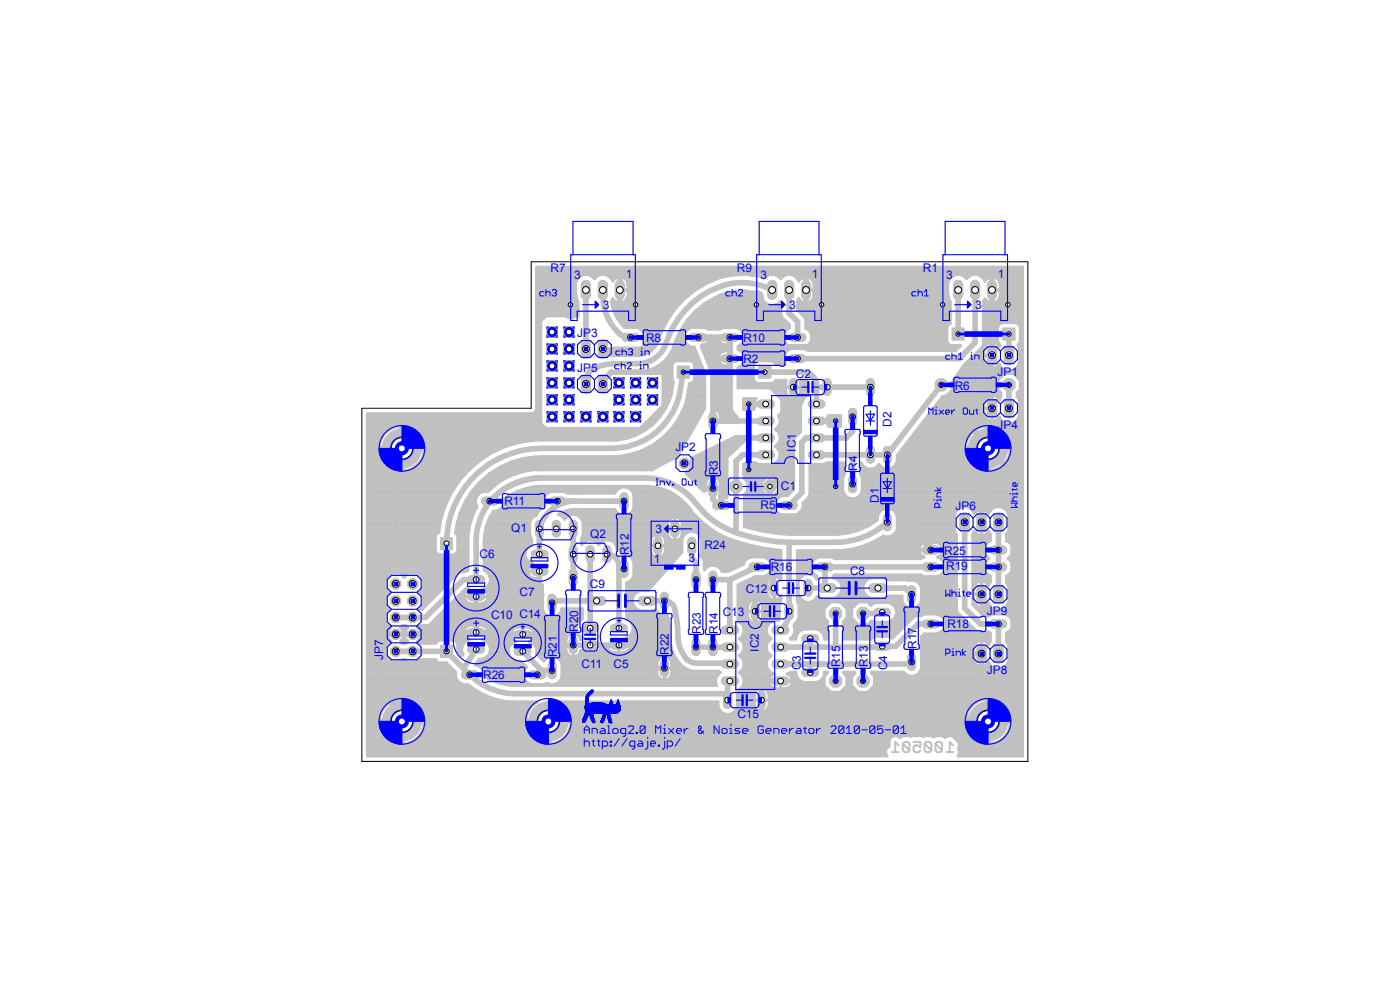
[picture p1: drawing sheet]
<svg xmlns="http://www.w3.org/2000/svg" width="210mm" height="148mm" viewBox="0 0 210 148" stroke-linecap="round" stroke-linejoin="round" font-family="sans-serif">
<defs><g id="words">
<g font-size="1.8" fill="#00f">
<text x="82.6" y="40.7">R7</text>
<text x="86.1" y="41.9">3</text>
<text x="93.9" y="41.8">1</text>
<text x="110.5" y="40.7">R9</text>
<text x="114.1" y="41.9">3</text>
<text x="121.8" y="41.8">1</text>
<text x="138.4" y="40.7">R1</text>
<text x="141.9" y="41.9">3</text>
<text x="149.7" y="41.8">1</text>
<text x="90.4" y="46.3">3</text>
<text x="118.4" y="46.3">3</text>
<text x="146.3" y="46.3">3</text>
<text x="86.6" y="50.5">JP3</text>
<text x="96.9" y="51.3">R8</text>
<text x="111.5" y="51.3">R10</text>
<text x="86.6" y="55.7">JP5</text>
<text x="111.5" y="54.5">R2</text>
<text x="119.4" y="56.7">C2</text>
<text x="143.2" y="58.4">R6</text>
<text x="149.6" y="56.4">JP1</text>
<text x="133.7" y="64" transform="rotate(-90 133.7 64)">D2</text>
<text x="149.7" y="64.3">JP4</text>
<text x="101.3" y="67.6">JP2</text>
<text x="107.7" y="71.3" transform="rotate(-90 107.7 71.3)">R3</text>
<text x="119.4" y="67.7" transform="rotate(-90 119.4 67.7)">IC1</text>
<text x="128.6" y="70.6" transform="rotate(-90 128.6 70.6)">R4</text>
<text x="75.7" y="75.7">R11</text>
<text x="114.1" y="76.4">R5</text>
<text x="117.1" y="73.5">C1</text>
<text x="131.8" y="75.4" transform="rotate(-90 131.8 75.4)">D1</text>
<text x="143.3" y="76.5">JP6</text>
<text x="71.9" y="83.6">C6</text>
<text x="76.7" y="79.8">Q1</text>
<text x="88.5" y="80.7">Q2</text>
<text x="94.3" y="83.3" transform="rotate(-90 94.3 83.3)">R12</text>
<text x="98.3" y="79.9">3</text>
<text x="105.7" y="82.3">R24</text>
<text x="141.6" y="83.2">R25</text>
<text x="77.9" y="89.4">C7</text>
<text x="88.5" y="88.2">C9</text>
<text x="98.1" y="84.4">1</text>
<text x="103.3" y="84.3">3</text>
<text x="111.9" y="88.9">C12</text>
<text x="115.6" y="85.7">R16</text>
<text x="127.5" y="86.3">C8</text>
<text x="141.9" y="85.5">R19</text>
<text x="73.7" y="92.8">C10 C14</text>
<text x="86.7" y="94.7" transform="rotate(-90 86.7 94.7)">R20</text>
<text x="105.1" y="95" transform="rotate(-90 105.1 95)">R23</text>
<text x="107.7" y="95" transform="rotate(-90 107.7 95)">R14</text>
<text x="108.4" y="92.4">C13</text>
<text x="142.1" y="94.2">R18</text>
<text x="148" y="92.2">JP9</text>
<text x="57.5" y="98.9" transform="rotate(-90 57.5 98.9)">JP7</text>
<text x="72.5" y="101.9">R26</text>
<text x="83.5" y="98.5" transform="rotate(-90 83.5 98.5)">R21</text>
<text x="87.2" y="100.2">C11</text>
<text x="92" y="100.2">C5</text>
<text x="100.3" y="98.2" transform="rotate(-90 100.3 98.2)">R22</text>
<text x="113.8" y="97.7" transform="rotate(-90 113.8 97.7)">IC2</text>
<text x="120.1" y="100.5" transform="rotate(-90 120.1 100.5)">C3</text>
<text x="126" y="100.1" transform="rotate(-90 126 100.1)">R15</text>
<text x="130.2" y="100.1" transform="rotate(-90 130.2 100.1)">R13</text>
<text x="133.1" y="100.5" transform="rotate(-90 133.1 100.5)">C4</text>
<text x="137.5" y="97.2" transform="rotate(-90 137.5 97.2)">R17</text>
<text x="148" y="101.1">JP8</text>
<text x="110.6" y="107.7">C15</text>
</g>
</g></defs>
<g fill="none" stroke="#c0c0c0" stroke-width=".3">
<path d="M133.8 112.8h1M134.8 111.8l-.5-.5v1.5M135.4 111.5v1l.3 .3h.5l.2-.3M135.4 111.5l.3-.2h.5l.2 .2v1M135.4 111.5l1 1M137 111.3h1.1v.7l-.6-.2h-.2l-.3 .2v.5l.3 .3h.5l.3-.3M138.7 111.5v1l.2 .3h.5l.3-.3M138.7 111.5l.2-.2h.5l.3 .2v1M138.7 111.5l1 1M140.3 111.5v1l.3 .3h.5l.2-.3M140.3 111.5l.3-.2h.5l.2 .2v1M140.3 111.5l1 1"/>
<path d="M141.9 112.8h1.1M143 111.8l-.5-.5v1.5"/>
</g>
<g fill="none" stroke="#c0c0c0" stroke-width=".85">
<path d="M81.2 45.3l.3 .4h4.1M87.9 43.5v8.8M90.4 43.5a7.9 7.9 0 0 0 2.9 6.8l.9 .3h.4M90.4 52.3l.4 .3M90.8 53h5.7l1.5-1.6v-2.6l.7-.6v-4.4l-3.2-3.2h-12.7l-1.3 1.3v3.2l-.6 .6v19M91.7 40.6l1.3 .3M92.7 40.6l.3 .3M93 40.9v4.8h2.3l.8 .3M99.7 55.8v5.1l-3.9 3.8h-33.6l-2.5 2.5h.3l.3 .3M100 55.8h-8.3l-1.3 1.3v.5M102.5 55.8l-.6 3.7a10.4 10.4 0 0 1-10.2 7.7h-10.5a14.3 14.3 0 0 0-14.2 14.3M104.9 50.6h.1"/>
<path d="M105.5 52.1h4M105.8 52.8h2.1M106.1 53.6h1.4M106.3 54.3h1.3M106.5 51.3h1.2M106.6 55h1.9M106.7 50.6v.3a1.39 1.39 0 0 1-1.2 1h-.1l1.5 3.9M106.9 58h2.6M106.9 55.8h2.6M106.9 55.8v7.4M106.9 59.5h2.6M106.9 58.8h2.6"/>
<path d="M106.9 57.3h2.6M106.9 56.6h2.6M107.5 50.6a1.5 1.5 0 0 0 2 1.3M107.5 53.8h2M109.5 50.6v12.5M109.5 52.4a1.79 1.79 0 0 0-1.5 .4 1.32 1.32 0 0 0-.5 1.4 1.32 1.32 0 0 0 1.2 .9h.8M109.5 55h.1M109.5 54.3h.1M109.5 53.6h.1M109.5 52.8h.1M109.5 51.3h.1M109.5 50.6h-4.7"/>
<path d="M114.7 55.8h5.9a1.95 1.95 0 0 1 1.9 1.9v2.9M115.8 43.5a10.1 10.1 0 0 0-10.8 1 13.5 13.5 0 0 0-5 6.9 4.5 4.5 0 0 1-4.5 3.1 12.9 12.9 0 0 0-6.3 .7 2.3 2.3 0 0 0-1.3 2.4M118.4 43.5v3.5l1.2 1.2v2.4M119 58v2.9l-1 1v8.5l-2.5 2.5M122.5 58h8.1M123.2 45.7h-2.3v-5.1h27.3l.6 .6v12.1l-.6 4.7M127.9 40.6v7.6l-3.8 3.8h-7.6l-3.5-3.5 .5-2.8M138 40.6v5.1h3.4M141.2 57.7l-8.1 10.5h-10.6M143.7 43.5v6.6M146.3 43.5v7.9l-2.4 2.4h-24.3M148.2 58l-1.9 2v4.7l1.9 1.9v.6"/>
<path d="M148.2 58l.6 3.2M148.8 45.7h2.4M151.3 50.1v3.2M151.3 57.7v3.5M60.3 67.2l-.9 2.6v12.3l-2.6 5.5v17.7h2.6l.9 2.9h22M60.3 67.2v.4M60.6 64.7l-.3 2.5M80.9 71.7a9.5 9.5 0 0 0-9.5 9.5v5.7h-1.9l-5.7 5.7h-4.4M80.9 71.7h15.9a9.5 9.5 0 0 1 7.6 3.8 12.5 12.5 0 0 0 6.2 4.4M80.9 71.7a11.2 11.2 0 0 0-7.4 3.4M83.6 75.1h10M86 79.3v7.3"/>
<path d="M86.3 75.1a5.4 5.4 0 0 0-5.4 4.2v3.8M102.7 69.5h3.9l.3 .3M103.3 70.8h5.5M103.7 71.5h2.5M104.1 70h4.7M104.1 69.3h4.7M104.4 72.3h1.3M104.6 68.5h4.2M105.2 73h.4M105.6 73.2h2.7M106.1 67.8h3.5M106.9 63.1h8"/>
<path d="M106.9 61.1h.1a1.27 1.27 0 0 1 1.1 .7M106.9 62.5h.1M106.9 61.8h.1M106.9 61.1h2.6M106.9 60.3h2.6M106.9 73h.1M106.9 72.3h.1M106.9 71.5h.1M107.6 67h2.8M107.7 71.5h1.1M108.1 61.8l.2 .6v.7M108.1 61.8h1.6"/>
<path d="M108.2 74.5l.1 1M108.2 72.3h.7M108.2 75.3h.1M108.2 74.5h.1M108.3 62.5h2M108.3 73.8h.5M108.3 73h.5M108.8 68.5v6h-.7l.2-.5v-1.5a1.32 1.32 0 0 0-1.1-1.2 1.32 1.32 0 0 0-1.4 .6l-.2 .6v1l-2.5-2.6h.2l.8-.9M108.8 73.6l.1 .1M109.1 66.3h2.1M109.5 61.5l1.2 1.6M110.4 72.9l.1 .1"/>
<path d="M110.4 65.7l-3.5 3.4v5.8l.7 .6h.3l.3 .3M110.4 65.7h4.5M110.4 65.7l-6.4 3.1 .1 1.2M110.6 79.9a28.3 28.3 0 0 0 7.8 1.4M111.8 65.7l-3 2.8M112.3 60.6h2.6M112.3 70.4v.9l1.6 1.6h1.6M114.9 68.2h-3.5l-1 .9v10.7l.2 .1M115.5 72.9v3.5l1 1h3.1l1.3-1.3h14.3l4.4 6.4M122.5 63.1h2.9M125.4 72.9v3.2M127.9 62.5v2.2l-1 1h-6l-.6 .6v7.6l-1.9 1.9"/>
<path d="M127.9 68.2v4.4M133.1 78.3a11.3 11.3 0 0 1-7.9 3h-6.8M144.7 78.3v12.9l2.4 2.4h2.7v4.4M148.2 67.2l-1 1v10.1M148.2 67.2l3.8 3.8v29.5h-4.8M149.8 78.3v10.8M59.4 97.7h7.6l2.5 2.5M71.4 97.4l-1.9 2.8M71.4 89.5v5.3M71.4 94.8l-9.5 .3h-5.1M71.4 94.8l7 .3h2.5M78.4 97.7l2.7 2.7"/>
<path d="M80.9 85.6v11.1h16.7M88.5 83.1v11.1M89.5 90.1h-6.1l-.6 .3M91.1 83.1a1.81 1.81 0 0 1 1.7 1.7v9.4M93.6 85.3h-.6l-.2 .2M97.1 90.1h2.6a1.59 1.59 0 0 1 1.5 1.3 25.3 25.3 0 0 1 .6 5 5.1 5.1 0 0 0 1.5 2.7l.9 .3h5.3v.2M103.8 81.8v1.9l.6 .7v2.8M104.4 97h5.1M106.9 86.9h2.6M109.5 86.9v7.6M113.6 85l-4.1 1.9M115.8 88.2v-5.1h-10.1v-3.8h-7v6.3l-2.6 1.3v.7h-1.9v4.1l3.4 1.5v7h2.1"/>
<path d="M116.1 88.2h-2.8v13.9h3.8M117.1 99.6h19.6v-.3l-.3 .3M118.4 81.3v10.4a3.7 3.7 0 0 1-1.3 2.8M121.2 88.2h2.9M121.5 95.8v1.2M121.5 99.6v1.2M125.4 92v5M125.4 99.6v2.5M129.8 99.6l-.3 .3v2.2M131.7 88.2h4.1l.9 .9M132.3 91.8l-.1 .2h-2.7M139.6 93.6h-1.9l-3.3 3.3h-2.1l-.1 .1h-15.1"/>
<path d="M139.6 85h-15.9v3.2M141.8 82.5v8.9l3.5 6.6h1.9v3.2l-5.4 5.4M147.2 89.1v1.3l1.3 1.3h3.5M69.5 100.2a10.3 10.3 0 0 0 7.6 3.8h32M80.9 100.5h.1M80.9 100.5v.3l-.3 .4M81.1 100.4l.1 .1h1.6M81.1 100.4l-.2 .1M109.5 102.1h-.4v2.9M114.2 102.1v6.1h26.1l1.5-1.6M141.8 106.6l3.8 1.2 2.6 .4"/>
</g>
<g fill="none" stroke="#c0c0c0" stroke-width=".42">
<path d="M80.5 55.6h.2M80.5 53.2h.2M80.5 59.4h.2M80.5 52.5h.2M80.5 49.1h.2M80.5 52.2h.2M80.5 47.4h1.5M80.5 59.7h.2M80.5 59.1h.2M80.5 58.7h.2M80.5 58.3h.2M80.5 58h.2"/>
<path d="M80.5 57.7h.2M80.5 57.3h.2M80.5 57h.2M80.5 56.7h.2M80.5 56.3h.2M80.5 56h.2M80.5 55.3h.2M80.5 54.9h.2M80.5 54.6h.2M80.5 54.2h.2M80.5 53.9h.2M80.5 53.6h.2"/>
<path d="M80.5 52.9h.2M80.5 51.9h.2M80.5 51.5h.2M80.5 51.1h.2M80.5 50.8h.2M80.5 50.5h.2M80.5 50.1h.2M80.5 49.8h.2M80.5 49.5h.2M80.5 48.8h.2M80.5 48.4h.4M80.5 48.1h.7"/>
<path d="M80.5 47.8h1M80.5 47h6.2M80.5 46.7h6.2M80.5 46.4h6.2M80.5 46h6.2M80.5 45.7h6.2M80.5 45.3h6.2M80.5 45h6M80.5 44.7h5.9M80.5 44.3h5.8M80.5 44h5.8M80.5 43.6h5.8"/>
<path d="M80.5 43.3h5.8M80.5 42.9h5.8M80.5 42.6h5.8M80.5 42.3h5.9M80.5 41.9h6M80.5 41.6h6.3M80.5 41.2h6.9M80.5 40.9h72.9M80.5 40.6h72.9M80.5 40.2h72.9M88.4 41.2h1.5M89 41.6h.4"/>
<path d="M90.4 56.6h.1v.9h-.1zM90.4 57.3h.1M90.4 57h.1M90.4 56.7h.1M90.9 41.2h18.9M91.5 41.6h1.1M91.7 53.2h4.7M91.7 52.5h6.1M91.7 52.9h5.5M91.7 45.3h.8M91.8 45.7h10.1M91.8 45h.2"/>
<path d="M91.8 41.9h.3M91.9 46h9.7M92 46.4h9.2M92 45l-.1-.2-.2 .4a6.9 6.9 0 0 0 2 3.9h5.9M92 45l.5 .3M92.1 46.7h8.9M92.3 47h8.5M92.4 47.4h8.1M92.6 47.8h7.7M92.8 48.1h7.3M92.9 45.3h.1M92.9 45h.1"/>
<path d="M92.9 44.7h.1M92.9 44.3h.1M92.9 44h.1M92.9 43.6h.1M92.9 43.3h.1M92.9 42.9h.1M92.9 42.6h.1M92.9 42.3h.1M92.9 41.9h.1M92.9 41.6h.1M93.1 48.4h6.8M93.4 48.8h6.3"/>
<path d="M93.4 41.6h14.9M93.4 45.3h8.8M93.9 41.9l-.5-.3-.4-.1v3.9l.4-.1M93.9 45l-.5 .3M93.9 41.9l.2 .4M93.9 45h8.6M93.9 41.9h13.4M94.1 42.3l.1 1.1h-1.3v-1.9l-.6 .2-.4 .5a1.56 1.56 0 0 0-1.2-1.1 1.56 1.56 0 0 0-1.5 .7 1.58 1.58 0 0 0-1.6-.6 1.58 1.58 0 0 0-1.3 1.2v2.1l.4 .7v2.2h-4.7l-.2 .1-.9 .9-.2 .3v14.3l.2 .3 .9 .8 .2 .1h14l.3-.1 3.2-3.2 .2-.3v-4.3M94.1 44.7l-.2 .3M94.1 44.7h8.8M94.1 42.3h12.4M94.2 44.3v-.8h-1.3v1.9l-.4-.1"/>
<path d="M94.2 44.3l-.1 .4M94.2 44.3h9.1M94.2 44h9.5M94.2 43.6h9.9M94.2 43.3h10.5M94.2 42.9h11M94.2 42.6h11.6M95.5 49.1a1.45 1.45 0 0 1 1.1 2l.1 .4M96.2 49.5h3.2M96.5 49.8h2.7M96.5 51.9h1.8M96.6 51.1h2.1"/>
<path d="M96.7 51.5l-.4 .6-.3 .1M96.7 51.5h1.9M96.7 50.1h2.4M96.7 50.8h2.2M96.7 50.5h2.3M97.7 55.4l-.9 .2h4M97.7 55.4h.1M98 55.3h2.8M98.6 54.9h2.2M98.8 51a3.4 3.4 0 0 1-3.5 2.3h-3.6v-.9h-1.2v-.1l7.6-.1M98.9 50.8h.1M98.9 50.8l-.1 .3"/>
<path d="M99 54.7l-1.3 .7M99 54.7h.1M99 55.6l.5 .4 .2 .3M99.1 50h.1M99.1 50l-.2 .8M99.2 54.6h1.7M99.5 56h1.3M99.5 54.2h1.6M99.7 59.4h.9M99.7 59.7h.8M99.7 59.1h1M99.7 58.7h1.1"/>
<path d="M99.7 58.3h1.1M99.7 58h1.2M99.7 57.7h1.2M99.7 57.3h1.3M99.7 57h1.1M99.7 56.7h1.1M99.7 56.3h1.1M99.9 53.9h5M100 48.1h.1M100 48.1l-.9 1.9M100.1 53.7l-1.1 1M100.1 53.7v.1"/>
<path d="M100.2 53.6h4.5M100.4 53.2h4.2M100.6 52.9h3.9M100.8 52.5h3.6M100.9 52.5l-.8 1.2M100.9 52.5h.1M101 52.2h3.2M101.1 52l-.2 .5M101.1 52h.1M101.1 51.9h2.2M101.1 54.2l.3-.1h2.2l.2 .1M101.1 54.2l-.3 .6v2.1l.2 .3a9.3 9.3 0 0 1-2 5.3"/>
<path d="M101.2 46.4h.1M101.2 46.4l-1.2 1.7M101.2 51.5h1.7M101.3 51.1h1.4M101.5 50.8h1.1M101.6 50.5h1M101.8 50.1h.9M102 49.8h.8M102.2 49.5h.9M102.4 49.1h16M102.6 48.8h15.8M102.7 44.8h.1"/>
<path d="M102.7 44.8l-1.5 1.6M102.8 48.4h15.3M103 59.7l-.2 1-.8 1.8M103 59.7h2.7M103 48.1h14.8M103.1 59.4h2.6M103.2 59.1h2.5M103.2 58.7h2.5M103.3 58.3h2.4M103.3 58h2.4M103.3 47.8h14.1M103.4 57.7h2.3"/>
<path d="M103.6 47.4h13.6M103.8 49.1a1.47 1.47 0 0 0-1.2 1.7 1.47 1.47 0 0 0 1.5 1.2l1.6 4.1v5.2l-3.9 6.8-.5 .5-3.5 1.9M103.8 54.2l.4 .6v2.1a.68 .68 0 0 1-.8 .6l-.4 2.2M103.8 54.2h1.2M103.9 57.3h1.8M104 47h13.1M104.1 57h1.6M104.1 54.6h1.1M104.2 55.6h1.3M104.2 56.7h1.5M104.2 56.3h1.5M104.2 56h1.5"/>
<path d="M104.2 55.3h1.2M104.2 54.9h1.1M104.3 46.7h12.8M104.3 43.5h.1M104.3 43.5l-1.6 1.3M104.7 46.4h12.4M105.1 46h12M105.5 45.7h9.8M105.7 49.1l.6 .3h1.7l.5-.3M106 45.3h8.7M106.1 42.4h.1M106.1 42.4l-1.8 1.1"/>
<path d="M106.6 45h7.8M106.9 42.1h.1M106.9 42.1l-.8 .3M107.2 44.7h7.1M107.9 44.3h6.4M108 41.6a11.3 11.3 0 0 1 6.6 .1 1.55 1.55 0 0 1 2.5 .1 1.53 1.53 0 0 1 1.5-.7 1.53 1.53 0 0 1 1.2 1.1l.2-.3M108 41.6h.1M108 41.6l-1.1 .5M108 44.2a9 9 0 0 1 6.3-.1 1.57 1.57 0 0 0 1 1.6 1.57 1.57 0 0 0 1.8-.5v2l.2 .4 1.1 1.1v.5a1.45 1.45 0 0 0-.9 1.5 1.45 1.45 0 0 0 1.2 1.3h1.9a1.46 1.46 0 0 0 1.2-1.2 1.46 1.46 0 0 0-.9-1.6v-1.2l-.2-.5-1.1-1v-1.3l.2-.4 .2 .2M108 44.2a11.9 11.9 0 0 0-6.9 7.8M108 44.2l.1 .1M108.8 44h4.9"/>
<path d="M110.4 49.1a1.49 1.49 0 0 1 1.2 1.3 1.49 1.49 0 0 1-.9 1.6v.4a1.48 1.48 0 0 1 .7 2.2M110.7 55.6h2.3M110.7 52.2h33M110.7 58h7.2M110.7 57.7h7.2M110.7 57.3h2.6M110.7 57h2.4M110.7 56.7h2.3M110.7 56.3h2.3M110.7 56h2.3M110.7 55.3h2.3M110.9 51.9h7.3"/>
<path d="M111 52.5h7.1M111 54.9h2M111.1 49.5h6.9M111.3 43.6h.5M111.3 51.5h6.5M111.3 52.9h6.5M111.4 54.6l-.7 .5v3.1h4.7l.3 .1 1.4 1.5 .2 .3M111.4 54.6h1.7M111.4 49.8h6.3M111.5 51.1h6.1M111.5 53.2h6.1M111.5 54.2h1.9"/>
<path d="M111.6 59.8h1.8l-.2 .2a1.08 1.08 0 0 0 0 1.1l-.2 .3h-1.4zM111.6 50.1h6M111.6 53.9h5.9M111.6 53.6h5.9M111.6 50.8h5.9M111.6 50.5h5.9M112.5 41.2h2.8M113.4 54.2l-.3 .3-.1 .3v2.1l.1 .3 .3 .2 .3 .1h2l.3-.1 .3-.4h1.6v1.8a1.2 1.2 0 0 0 1.5 .9M113.4 54.2l.3-.1h2l.6 .4v.1h1.4M114.3 41.6h.4M115.7 58.3h2.2M116 58.7h1.9"/>
<path d="M116.1 54.2h1.5M116.1 57.3h1.8M116.3 54.6h1.4M116.3 41.2h1.6M116.4 59.1h1.5M116.4 45.7h.7M116.7 59.4h1.4M116.9 41.6h.4M116.9 45.3h.2M117.1 59.7h1.4M117.9 58h2.2M118.9 41.2h24.3"/>
<path d="M119 59.4h.1M119 58v1.8M119 59.7h.1M119 59.1h.1M119 58.7h.1M119 58.3h.1M119.4 59.7l.4-.3 .3-.4v-2h.6a.67 .67 0 0 1 .5 .6v1.6l-.2 .1-.4 .4M119.4 59.7h1.2M119.4 41.6h1.1M119.6 46.4h22.9M119.6 46h22.9M119.6 45.7h22.9"/>
<path d="M119.6 45.3h.8M119.7 45h.3M119.7 41.9h.3M119.8 46.7h22.7M119.9 59.4h1.1M120 41.9l.4-.3 .5-.1v1.9h1.2v-1l-.3-.5-.3-.2-.5-.2v3.9l.4-.1M120 45l.4 .3M120.1 59.1h1.1M120.1 58.7h1.1M120.1 58.3h1.1M120.1 58h1.1M120.1 57.7h1.1"/>
<path d="M120.1 57.3h1M120.2 47h22.3M120.5 47.4h22M120.6 59.7l-.2 .6M120.7 47.8h21.8M120.9 49.1h21.1M120.9 48.8h21.3M120.9 48.4h21.6M120.9 48.1h21.6M120.9 45.3h.1M120.9 45h.1M120.9 44.7h.1"/>
<path d="M120.9 44.3h.1M120.9 44h.1M120.9 43.6h.1M120.9 43.3h.1M120.9 42.9h.1M120.9 42.6h.1M120.9 42.3h.1M120.9 41.9h.1M120.9 41.6h.1M121.1 51.9h23M121.2 49.5h20.8M121.3 41.6h21.4"/>
<path d="M121.4 45.3h21.1M121.5 51.5h20.7M121.5 49.8h20.5M121.6 51.1h20.4M121.7 50.1h20.3M121.8 50.8h20.2M121.8 50.5h20.2M121.8 41.9h20.6M121.8 45l.3-.5v-1h-1.2v1.9l-.5-.1M121.8 45l-.4 .3M121.8 45h20.6M122 44.7h20.2"/>
<path d="M122 42.3h20.2M122.1 44.3h20.1M122.1 44h20.1M122.1 43.6h20.1M122.1 43.3h20.1M122.1 42.9h20.1M122.1 42.6h20.1M141.2 59.7h6.6M141.9 59.4h6.3M142 51.1l.4 .6 .3 .1h1.4l-.7 .7h-22.2l-.6-.2h-1.9a1.49 1.49 0 0 0-1 2.3M142.2 48.8l-.2 .3v2M142.3 59.1h7.8"/>
<path d="M142.6 58.7h7.3M142.9 58.3h6.8M142.9 58h6.8M142.9 57.7h6.8M142.9 57.3h6.8M143.1 57h6.6M143.3 56.7h6.7M143.6 56.3h6.8M143.8 56h9.6M144 55.6h9.4M144.2 55.3h6.2M144.2 41.2h1.6"/>
<path d="M144.4 54.9h3.6M144.8 54.6h2.9M144.8 41.6h.4M145.1 54.2h2.5M145.5 53.9h2.1M145.8 53.6h1.8M146.5 52.9h1.1M146.8 41.2h6.6M146.9 52.5h.7M147.2 52.2h.4M147.4 41.6h1M147.4 51.9h.4"/>
<path d="M147.5 49.1h2.2M147.5 47.4h5.9M147.5 51.5h.6M147.5 51.1h2.2M147.5 50.8h2.2M147.5 50.5h2.2M147.5 50.1h2.2M147.5 49.8h2.2M147.5 49.5h2.2M147.5 48.8h2.3M147.5 48.4h2.7M147.5 48.1h5.9"/>
<path d="M147.5 47.8h5.9M147.5 47h5.9M147.5 46.7h5.9M147.5 46.4h5.9M147.5 46h5.9M147.5 45.7h5.9M147.5 45.3h.8M147.6 41.9h.3M147.7 45h.2M147.8 51.9l.2-.3 .5-.3h.3v4l-.5-.1a1.46 1.46 0 0 1-.7-1.9h1.2v2a1.27 1.27 0 0 0 1.1-.7l.1 .3M147.8 51.9a1.87 1.87 0 0 0-.2 1.3M147.9 45l-.2-.2-.2 .4v6.4l-.2 .5a17.6 17.6 0 0 0-4.4 5.1v1.2l-1 1h-.5l-6.8 8.9"/>
<path d="M147.9 45l.4 .3M148.8 59.4h.1M148.8 52.5h.1M148.8 52.2h.1M148.8 59.7h.1M148.8 54.9h.1M148.8 54.6h.1M148.8 54.2h.1M148.8 53.9h.1M148.8 53.6h.1M148.8 52.9h.1M148.8 51.9h.1"/>
<path d="M148.8 51.5h.1M148.8 45.3h.1M148.8 45h.1M148.8 44.7h.1M148.8 44.3h.1M148.8 44h.1M148.8 43.6h.1M148.8 43.3h.1M148.8 42.9h.1M148.8 42.6h.1M148.8 42.3h.1M148.8 41.9h.1"/>
<path d="M148.8 41.6h.1M149.2 41.6h4.2M149.3 45.3h4.1M149.4 59.4h.7M149.5 51.5h.3M149.7 51.1l.3 .6-.1 .3v-.1a1.12 1.12 0 0 0-1.1-.6v1.9h-2.7M149.7 54.9h.3M149.7 41.9l-.4-.3-.5-.1v3.9l.5-.1M149.7 45l-.4 .3M149.7 41.9l.2 .4M149.7 45h3.7M149.7 41.9h3.7"/>
<path d="M149.8 48.8l.2-.3 .3-.1h2.1l.3 .1 .2 .3M149.8 48.8l-.1 .3v2M149.8 59.7h.1M149.8 51.9h.1M149.9 42.3l.1 1.1h-1.2v-1.9l-.6 .2-.5 .5a1.56 1.56 0 0 0-1.2-1.1 1.56 1.56 0 0 0-1.5 .7 1.58 1.58 0 0 0-1.6-.6 1.58 1.58 0 0 0-1.2 1.2v2.1l.3 .7v3.3l-.3 .3M149.9 44.7l-.2 .3M149.9 44.7h3.5M149.9 42.3h3.5M150 44.3v-.8h-1.2v1.9l-.5-.1M150 54.9l.5 .5 .5 .2M150 44.3l-.1 .4M150 44.3h3.4"/>
<path d="M150 44h3.4M150 43.6h3.4M150 43.3h3.4M150 42.9h3.4M150 42.6h3.4M152.3 56.3h1.1M152.4 55.3h1M152.4 48.4h1M152.6 59.4h.8M152.6 59.1h.8M152.7 54.9l-.5 .5-.5 .2M152.7 56.7h.7"/>
<path d="M152.7 54.9h.7M152.7 59.7h.7M152.8 58.7h.6M152.8 51.9h.6M152.8 54.6h.6M152.9 51.5h.5M152.9 52.2v2.2l-.2 .5M152.9 48.8l.1 .3v2M152.9 53.2h.5M152.9 52.5h.5M152.9 52.2h.5M152.9 54.2h.5"/>
<path d="M152.9 53.9h.5M152.9 53.6h.5M152.9 52.9h.5M152.9 48.8h.5M153 51.1l-.3 .6 .2 .5M153 49.1h.4M153 58.3h.4M153 58h.4M153 57.7h.4M153 57.3h.4M153 57h.4M153 51.1h.4"/>
<path d="M153 50.8h.4M153 50.5h.4M153 50.1h.4M153 49.8h.4M153 49.5h.4M55.1 63.2h25.7M55.1 69.6h2.8M55.1 66.9h1.8M55.1 77.5h11.2M55.1 62.5h25.6M55.1 79.9h10.5M55.1 79.6h10.8"/>
<path d="M55.1 79.3h10.8M55.1 78.9h10.9M55.1 78.6h10.9M55.1 77.9h11.1M55.1 77.2h11.2M55.1 76.8h11.4M55.1 76.5h11.5M55.1 76.2h11.6M55.1 75.8h11.7M55.1 75.5h11.9M55.1 75.1h12M55.1 74.8h12.2"/>
<path d="M55.1 74.5h12.3M55.1 74.1h12.5M55.1 73.8h12.7M55.1 73.4h12.9M55.1 73.1h13.1M55.1 72.7h13.4M55.1 72.4h13.6M55.1 72.1h13.8M55.1 71.7h14.1M55.1 71.4h14.4M55.1 71h14.7M55.1 70.7h15"/>
<path d="M55.1 70.4h3.9M55.1 70h3.2M55.1 69.3h2.5M55.1 69h2.3M55.1 68.6h2.1M55.1 68.3h2M55.1 68h1.9M55.1 67.6h1.8M55.1 67.3h5M55.1 66.6h1.8M55.1 66.2h1.9M55.1 65.9h2.1"/>
<path d="M55.1 65.5h2.2M55.1 65.2h2.5M55.1 64.9h2.8M55.1 64.5h3.2M55.1 64.2h3.7M55.1 63.8h26.4M55.1 63.5h26M55.1 62.8h25.6M55.1 62.1h25.6M57.4 69a2.85 2.85 0 0 1-.5-1.6h6.7l-.1 1-.3 .6M58.3 64.5a3.2 3.2 0 0 0-1.4 2.5h6.7l-.1-.9-.5-.9M58.8 64.2l.6-.3 .7-.1v6.8a3.5 3.5 0 0 1-2.7-1.6"/>
<path d="M58.8 64.2l-.5 .3M60.1 69.6h.4M60.1 66.9h.4M60.1 70.4h.4M60.1 70h.4M60.1 69.3h.4M60.1 69h.4M60.1 68.6h.4M60.1 68.3h.4M60.1 68h.4M60.1 67.6h.4M60.1 66.6h.4"/>
<path d="M60.1 66.2h.4M60.1 65.9h.4M60.1 65.5h.4M60.1 65.2h.4M60.1 64.9h.4M60.1 64.5h.4M60.1 64.2h.4M60.5 67.3h14.6M61.6 70.4h8.9M61.7 64.2h20.2M62.2 70h8.7M62.3 64.5h34.5"/>
<path d="M62.6 69.6h8.7M62.7 64.9h33.4M62.9 69.3h8.8M63 65.2a3.6 3.6 0 0 0-2.5-1.4v6.8a3.3 3.3 0 0 0 2.7-1.6M63 65.2h32.5M63.2 69h8.9M63.2 65.5h31.3M63.3 68.6h9.3M63.4 65.9h29.7M63.5 68.3h9.7M63.5 66.2h15.1M63.6 68h10.1"/>
<path d="M63.6 66.6h13.5M63.6 66.9h12.4M63.6 67.6h10.8M65.6 79.9l-.3 .5v2.2l.1 .3 .5 .3h2.1l.5-.3 .2-.3v-2.2l-.4-.5M66 78.2h-10.9M66 78.2l-.2 1.6-.2 .1M66.7 76.1h.1M66.7 76.1l-.7 2.1M67.6 74v.1M67.6 74l-.9 2.1M68.3 79.9h1.9M68.4 79.6h1.9"/>
<path d="M68.4 79.3h2M68.5 78.9h2M68.5 78.6h2M68.6 78.2h2M68.8 77.9h1.9M68.8 72.2h.1M68.8 72.2l-1.2 1.8M68.8 77.5h2M68.9 77.2h2.1M69.1 76.8h2M69.2 76.5h2.1M69.4 76.2h2"/>
<path d="M69.5 75.8h2M69.7 75.5h1.6M69.9 75.1h1.4M70.1 74.8h1.3M70.3 70.5h.1M70.3 70.5l-1.5 1.7M70.3 74.5h1.2M70.5 78.4v.1M70.5 78.4l-.3 1.9M70.5 74.1h1.3M70.7 73.8h1.7M71 73.4h2.5"/>
<path d="M71.2 76.6v.1M71.2 76.6l-.7 1.8M71.3 73.1h2.6M71.6 72.7h2.7M71.9 72.4h2.8M71.9 69.1h.1M71.9 69.1l-1.6 1.4M72.3 72.1h3M72.7 71.7h3.2M72.7 79.9h6.8M72.8 79.6h6.7M72.9 79.3h6.6"/>
<path d="M72.9 78.9h6.6M73.1 78.6h6.4M73.1 71.4h3.4M73.2 78.2h6.3M73.3 73.6l-.1 .1a1.49 1.49 0 0 0-1.6 .6 1.49 1.49 0 0 0 0 1.7l-.4 .6M73.3 73.6h.1M73.3 77.9h6.3M73.5 71h4M73.5 77.5h6.4M73.5 73.4h.1M73.5 73.4l-.2 .2M73.7 77.2h6.7"/>
<path d="M73.8 67.9h.1M73.8 67.9l-1.9 1.2M73.9 76.8h6.8M74 70.7h4.7M74.5 70.4h23.5M74.7 72.4h.1M74.7 72.4l-1.2 1M74.7 76.5h6.2M75.1 70h23.5M75.2 76.2h6M75.4 75.8h6.1M75.6 75.5h5.9"/>
<path d="M75.6 75.1h5.9M75.7 74.8h5.8M75.8 69.6h23.5M76.2 74.5h5.5M76.4 71.4h.1M76.4 71.4l-1.7 1M76.6 69.3h23.3M76.8 74.1h5.1M77.4 73.8h5.1M77.7 69h22.9M78.2 70.8h.1M78.2 70.8l-1.8 .6"/>
<path d="M78.4 73.4h14.2M79.3 68.6h21.9M79.6 73.1h13.6M80.3 61.8h.4M80.4 61.4h.3M80.5 61.1h.2M80.5 60.8h.2M80.5 60.4h.2M80.5 60.1h.2M80.6 76.9v.1M80.6 76.9l-.2 .4-.3 .1-.4 .4-.2 .5v1.9l.2 .6v1a1.45 1.45 0 0 0-.9 1.4 1.45 1.45 0 0 0 1.2 1.3l-.3 .2-.4 .4M81.1 70.5h.1"/>
<path d="M81.5 75.7h.1M81.5 75.7v.1M81.5 75.7l-.9 1.2M83.8 77.2h1.8M84.3 76.8h8.2M84.5 77.5h.5M84.8 73.8h7.5M85.2 76.5h7.1M85.6 73.9l6.7 .1a1.47 1.47 0 0 1 1.5-1 1.47 1.47 0 0 1 1.3 1.2v1.9a1.48 1.48 0 0 1-1.3 1.2 1.48 1.48 0 0 1-1.5-.9h-6.5l-.9 .2-1.2 .5 .6 .3 .4 .5a1.49 1.49 0 0 1 1.6-.8 1.49 1.49 0 0 1 1.2 1.2v1.9a1.54 1.54 0 0 0-.2 1.4v.1l.4-.5 .5-.3M85.6 73.9a1.04 1.04 0 0 1-1-.2h-1.9a1.55 1.55 0 0 0-1.2 2M85.6 73.9h.1M86.4 77.2h6.7"/>
<path d="M86.5 76.4h.1M87 77.5h17.5M87.3 77.9h13.1M87.4 78.2h12.8M87.5 79.9h12.6M87.5 79.6h12.6M87.5 79.3h12.6M87.5 78.9h12.6M87.5 78.6h12.6M92 68.5h.1M92.7 68.5h-11.5a12.9 12.9 0 0 0-12.9 11.4M93.7 68.3h7.9"/>
<path d="M94 73.1h4.4M94.2 77.2h10M94.6 68.1l-1.9 .4M94.6 68.1h.1M94.6 73.4h5M94.7 76.8h9.2M94.9 76.5h8.7M94.9 73.8h5.6M95 74.1h6.1M95.1 76.2h8.3M95.1 75.8h8M95.1 75.5h7.7"/>
<path d="M95.1 75.1h7.3M95.1 74.8h6.9M95.1 74.5h6.5M95.1 68h6.8M96.1 67.6h6M96.1 64.2h1.1M96.4 67.5l-1.8 .6M96.4 67.5h.1M96.6 63.8h1.1M96.9 67.3h5.4M96.9 63.5h1.1M97 70.5h.1"/>
<path d="M97.2 63.2h1.2M97.5 66.9h5M97.6 62.8h1.1M97.8 70.5h-17.8l-1.8 .3M98 62.5h1M98.1 66.6l-1.7 .9M98.1 66.6h.1M98.1 66.6h4.6M98.3 62.1h.9M98.6 66.2h4.3M98.6 61.8h.9M99 62.5h.1"/>
<path d="M99 62.5a9.5 9.5 0 0 1-6.5 3.5h-12.4l-2.2 .3-2.1 .6-2 1M99 61.4h.7M99 65.9h4M99.3 61.1h.6M99.5 65.5h3.8M99.6 60.8h.4M99.6 65.5l-1.5 1.1M99.6 65.5h.1M99.7 60.4h.5M99.7 60.1h.7M99.8 65.2h3.7M100.1 79.3h2.2"/>
<path d="M100.2 64.9h3.4M100.5 64.5h3.3M100.5 73.8l-1.4-.6-2.3-.3h-15.8a9.4 9.4 0 0 0-5.4 2 1.5 1.5 0 0 1-1.6 1.7 8.3 8.3 0 0 0-1.4 4.6v4.3a1.48 1.48 0 0 1 .3 2.6M100.5 73.8a8.3 8.3 0 0 1 3.1 2.6M100.8 64.2h3.2M101 77.5l-.5 .3-.4 .6v1.8a1.14 1.14 0 0 0 1.1 .9 1.14 1.14 0 0 0 1.1-.9v-2l-.4-.4-.4-.3M101.1 63.8h3.1M101.2 77.5v3.6M101.2 79.9h.1M101.2 79.6h.1M101.2 79.3h.1M101.2 78.9h.1"/>
<path d="M101.2 78.6h.1M101.2 78.2h.1M101.2 77.9h.1M101.3 63.5h3.1M101.5 63.2h3.1M101.8 62.8h3M102 62.5l-1.1 1.6-1.3 1.4M102 62.5h3M102.1 77.9h2.8M102.2 62.1h3M102.3 78.2h2.9M102.3 61.8h3.1"/>
<path d="M102.3 79.9h.6M102.3 79.6h4.7M102.3 79.3h4.3M102.3 78.9h3.8M102.5 61.4h3.1M102.6 61.1h3.1M102.7 60.8h3M102.9 60.4h2.8M102.9 79.9l.6-.2h.6l.5 .2M102.9 79.9l-.4 .4-.2 .6v1.9l-5 5.6v.2h-1.2a1.55 1.55 0 0 0-1.3 1.5 1.55 1.55 0 0 0 1.3 1.5h2l.2-.1 .1 .1M103 60.1h2.7M103.6 76.4h.1"/>
<path d="M103.6 76.4l2 2.1M104.6 79.9l.4 .4 .2 .6v1.9l-.2 .5 .4 .4 .2 .4v1.3h.1M104.6 79.9h3M105.6 78.5l-3.3 .1M105.6 78.5l1.7 1.3 1.9 .9M111.6 61.1h1.6M111.6 60.8h1.5M111.6 60.4h1.5M111.6 60.1h1.6M111.6 69.6v2.2l.5 .4v1.5l-.5 .4v4.9a25.3 25.3 0 0 0 6.8 1.1h6.8a10.4 10.4 0 0 0 6.4-2.2v-.5l.3-.6M111.6 69.6l.3-.2h1.4l.6 .2M111.6 69.6h7.4"/>
<path d="M111.6 77.5h20M111.6 78.9h18.5M111.6 78.6h19.1M111.6 78.2h19.6M111.6 77.9h20M111.6 77.2h5.6M111.6 76.8h5.1M111.6 76.5h4.8M111.6 76.2h4.7M111.6 75.8h4.6M111.6 75.5h4.7M111.6 75.1h4.8"/>
<path d="M111.6 74.8h5M111.6 74.5h5.5M111.6 71.7h3.2M111.6 71.4h7.4M111.6 71h7.4M111.6 70.7h7.4M111.6 70.4h7.4M111.6 70h7.4M111.7 74.1h3.1M111.9 72.1h2.6M112 73.8h2.4M112.1 73.4h2.1"/>
<path d="M112.1 73.1h2.1M112.1 72.7h2.1M112.1 72.4h2.1M112.7 79.3h16.7M113.1 60.6h1.8M114.1 79.6h14.3M114.2 72.9h2.6M114.2 72.4l.7-.8h1.1l.8 .8M114.2 72.4v1.1l.7 .8h1.1l.8-.8v-1.1M115.5 71.6v2.7M115.5 74.1h.1M115.5 73.8h.1"/>
<path d="M115.5 73.4h.1M115.5 73.1h.1M115.5 72.7h.1M115.5 72.4h.1M115.5 72.1h.1M115.5 71.7h.1M116.2 71.7h2.8M116.3 74.1h2M116.3 79.9h10.8M116.4 66.9a1.49 1.49 0 0 1 .6 1.6 1.49 1.49 0 0 1-1.2 1.1M116.5 69.3h2.5M116.5 64.5h3.6"/>
<path d="M116.5 72.1h2.5M116.5 64.2h3.6M116.6 73.8h2.1M116.7 67.3h2.3M116.7 66.6h2.3M116.8 62.3l.2 .5M116.8 62.3h.1M116.8 69h2.2M116.8 64.9h3.2M116.8 63.8h3.3M116.8 62.5h3.3M116.8 73.4h2.2"/>
<path d="M116.8 73.1h2.2M116.8 72.7h2.2M116.8 72.4h2.2M116.9 67.6h2.1M116.9 66.2h2.1M116.9 68.6h2.1M116.9 65.2h2.7M117 63.5h3.1M117 63.2h3.1M117 62.8a1.63 1.63 0 0 1-.7 1.6 1.45 1.45 0 0 1 0 2.5h2.7M117 68.3h2M117 68h2"/>
<path d="M117 65.9h2.1M117 65.5h2.3M117 62.8h3.1M117 62.1h3.1M117.2 61.8h2.9M117.3 60.1v1.6l-.2 .3-.3 .3M117.3 61.4h2.8M117.3 61.1h2.8M117.3 60.8h2.8M117.3 60.4h2.9M117.3 60.1h3.1M119.5 77.2h12.2"/>
<path d="M120.1 76.8h11.8M120.3 76.5h11.9M120.4 60.3l-.2 .1-.1 .3v4l-.9 .9-.2 .4v7.4l-.9 .9a1.51 1.51 0 0 0-1.9 1.1 1.51 1.51 0 0 0 1.2 1.9h1.9a1.48 1.48 0 0 0 1.2-1.8M120.4 60.3h.1M120.4 76.2h23.6M120.5 75.8h32.9M120.5 75.5h32.9M120.7 75.1h32.7M121.1 74.8h32.3M121.3 74.5h5.7M121.5 74.1h5.1M121.5 73.8h5"/>
<path d="M121.5 73.4h4.9M121.5 73.1h4.9M121.5 72.7h4.9M121.5 72.4h4.9M121.5 72.1h4.9M121.5 71.7h4.9M121.5 71.4h5M121.5 71h5.2M121.5 70.7h5.2M121.5 70.4h5.2M121.5 70h5.2M123.4 69.6l.6-.2h2.7v1.7l-.3 .6v1.9a1.49 1.49 0 0 0 1.5 1.2 1.49 1.49 0 0 0 1.4-1.2v-1.9l-.2-.6v-1.7h.1a1.46 1.46 0 0 0 1.2 1 1.46 1.46 0 0 0 1.4-.8"/>
<path d="M124.2 62.5h1.6M124.2 63.8h1.6M124.2 63.5h1.6M124.2 62.8h1.6M124.3 62.3h1.5v1.6h-1.5l-.2-.3 .2-.2v-.6l-.2-.2zM124.3 63.1l-1.8 .1M124.3 63.2h1.5M126.7 69.6h-5.2v4.5l-.2 .5-.8 .9M128.8 74.5h24.6M129.1 69.6h.2M129.1 71h24.3M129.1 70.7h24.3"/>
<path d="M129.1 70.4h17.8M129.1 70h.5M129.1 74.1h24.3M129.2 71.4h24.2M129.3 73.8h24.1M129.3 73.4h24.1M129.3 73.1h24.1M129.3 72.7h24.1M129.3 72.4h24.1M129.3 72.1h24.1M129.3 71.7h24.1M131.5 70h.7"/>
<path d="M131.8 69.6h.1M131.9 76.8a1.5 1.5 0 0 1 2.5 0M134 76.5h9.5M134 70h12.3M134.2 79.9h9.1M134.4 76.8l.2 .6v1.9a1.51 1.51 0 0 1-2.1 1.1l-.9 .5-1.7 .9M134.4 69.6h11.4M134.4 76.8h8.9M134.5 79.6h8.7M134.5 77.2h8.6M134.5 69.3h11M134.6 68.3a1.54 1.54 0 0 1-.8 1.9 1.54 1.54 0 0 1-2-.6"/>
<path d="M134.6 77.5h8.5M134.6 79.3h8.5M134.6 78.9h8.5M134.6 78.6h8.5M134.6 78.2h8.5M134.6 77.9h8.5M134.6 69h10.7M134.6 68.6h10.5M134.6 68.3h10.4M134.8 68h10.1M135.1 67.6h9.7M135.4 67.3h12.6"/>
<path d="M135.6 66.9h9.2M135.9 66.6h9M136.1 66.2h8.9M136.4 65.9h8.7M136.7 65.5h8.5M137 65.2h8.5M137.2 64.9h8.6M137.5 64.5h8.7M137.8 64.2h8.9M138 63.8h15.4M138.3 63.5h12.6M138.6 63.2h11.7"/>
<path d="M138.8 62.8h9.1M139.1 62.5h8.6M139.3 62.1h8.3M139.6 61.8h8M139.9 61.4h7.7M140.1 61.1h7.5M140.4 60.8h7.2M140.7 60.4h6.9M140.9 60.1h6.8M145.3 69l-.4-1-.1-.6h6.8l-.2 1-.3 .6M145.4 76.2h3.7M145.5 65.2a2.99 2.99 0 0 0-.7 1.8h6.8l-.2-.9-.5-.9"/>
<path d="M145.8 76.5h.8M146.1 79.9h.2M146.1 76.8h.2M146.2 64.5a2.99 2.99 0 0 1 1.8-.7v6.8l-.9-.2a3.4 3.4 0 0 1-1.8-1.4M146.2 64.5l-.7 .7M147.2 77.5h.1M147.2 79.9h.1M147.2 79.6h.1M147.2 79.3h.1M147.2 78.9h.1M147.2 78.6h.1M147.2 78.2h.1"/>
<path d="M147.2 77.9h.1M147.2 77.2h.1M147.2 76.8h.1M147.2 76.5h.1M147.7 62.5l-.1-.4v-.8h1.2v1.9M147.7 62.5a1.21 1.21 0 0 0 .8 .7M147.8 76.5h.8M148 69.6h.4M148 66.9h.4M148 70.4h.4M148 70h.4M148 69.3h.4"/>
<path d="M148 69h.4M148 68.6h.4M148 68.3h.4M148 68h.4M148 67.6h.4M148 66.6h.4M148 66.2h.4M148 65.9h.4M148 65.5h.4M148 65.2h.4M148 64.9h.4M148 64.5h.4"/>
<path d="M148 64.2h.4M148.1 79.9h.3M148.2 76.8h.2M148.4 67.3h5M148.8 63.2v-2h-1.2a1.48 1.48 0 0 1 .7-1.9l.5-.1v1.9v-1.9a1.27 1.27 0 0 1 1.1 .7l.2-.5v-.5l-.4-.5v-1.4l1-1h1.4l.9 1v1.4l-.4 .5v.5l.3 .7v2.2a1.56 1.56 0 0 1-1.4 1.3 1.56 1.56 0 0 1-1.6-1.1l-.3 .4-.5 .3M148.8 62.5h.1M148.8 62.8h.1M148.8 62.1h.1M148.8 61.8h.1M148.8 61.4h.1M148.8 61.1h.1M148.8 60.8h.1"/>
<path d="M148.8 60.4h.1M148.8 60.1h.1M149.5 70.4h3.9M149.7 64.2h3.7M149.7 62.8h.3M150.1 70h3.3M150.2 64.5h3.2M150.5 76.2h2.9M150.5 69.6h2.9M150.6 64.9h2.8M150.8 69.3h2.6M150.9 65.2a3.6 3.6 0 0 0-2.5-1.4v6.8a3.3 3.3 0 0 0 2.7-1.6"/>
<path d="M150.9 76.5h2.5M150.9 65.2h2.5M151.1 69h2.3M151.1 79.9h2.3M151.1 65.5h2.3M151.2 76.8h2.2M151.3 79.6h2.1M151.3 68.6h2.1M151.3 77.2h2.1M151.3 65.9h2.1M151.3 77.5h2.1M151.3 79.3h2.1"/>
<path d="M151.3 78.9h2.1M151.3 78.6h2.1M151.3 78.2h2.1M151.3 77.9h2.1M151.4 68.3h2M151.4 66.2h2M151.5 68h1.9M151.5 66.6h1.9M151.6 66.9h1.8M151.6 67.6h1.8M151.8 63.5h1.6M152.4 63.2h1"/>
<path d="M152.7 62.8h.7M152.9 62.5h.5M152.9 62.1h.5M152.9 61.8h.5M152.9 61.4h.5M152.9 61.1h.5M152.9 60.8h.5M152.9 60.4h.5M152.9 60.1h.5M55.1 89.9h2.7M55.1 91.2h3.2M55.1 86.5h3.1"/>
<path d="M55.1 98.4h2.8M55.1 95.7h3.1M55.1 80.9h10.2M55.1 94.3h3.4M55.1 85.4h15.1M55.1 90.6h2.7M55.1 93.3h2.7M55.1 89.2h2.9M55.1 96h3.4M55.1 87.1h2.7M55.1 99.8h12.3M55.1 99.4h11.9"/>
<path d="M55.1 99.1h3.5M55.1 98.8h3.1M55.1 98.1h2.7M55.1 97.8h2.7M55.1 97.4h2.7M55.1 97.1h2.7M55.1 96.7h3M55.1 96.4h3.3M55.1 95.3h3M55.1 95h3M55.1 94.7h3M55.1 94h3.4"/>
<path d="M55.1 93.6h3M55.1 92.9h2.7M55.1 92.6h2.7M55.1 92.3h2.7M55.1 91.9h2.7M55.1 91.6h3.1M55.1 90.9h2.9M55.1 90.2h2.7M55.1 89.5h2.7M55.1 88.8h3.3M55.1 88.5h3M55.1 88.1h2.7"/>
<path d="M55.1 87.8h2.7M55.1 87.5h2.7M55.1 86.8h2.8M55.1 86.1h3.5M55.1 85.8h14M55.1 85.1h15.1M55.1 84.7h15.1M55.1 84.4h15.1M55.1 84h15.1M55.1 83.7h15.1M55.1 83.4h15.1M55.1 83h10.4"/>
<path d="M55.1 82.7h10.2M55.1 82.3h10.2M55.1 82h10.2M55.1 81.6h10.2M55.1 81.3h10.2M55.1 80.6h10.2M55.1 80.3h10.2M58.1 94.7v.4h1.2v.1h-1.2v.4l.5 .5-.8 .9v1.3l.9 1h1.3l.4-.4h.5l.3 .4h1.3l.4-.4h2.4l.3 .4 .3 .1h1l1.5 1.4a1.51 1.51 0 0 0 1.8 1.9l.1 .1M58.4 88.8l-.6 .6v1.3l.6 .7-.6 .6v1.3l.8 .8-.5 .6M60.1 86.1h1M60.2 99.1h.9M60.2 96h.9"/>
<path d="M60.2 94h.9M60.2 94.3h.8M60.2 96.4h.8M60.5 86.5h.3M60.5 95.7h.2M60.6 94.7l-.5-.6 .3-.3h.5l.3 .3-.5 .6M60.6 94.7v.4h-1.2v.1h1.2v.4l-.5 .5 .3 .4h.5l.3-.4-.5-.5v-.4h1.2v-.1h-1.2v-.4M60.6 95.3h.1M60.6 95h.1M60.6 94.7h.1M62.7 86.1h5.9M62.7 99.1h2.8"/>
<path d="M62.7 96h3.1M62.7 94h7.3M62.8 94.3h7M62.8 96.4h2.6M62.9 88.8h2.9M63 91.2h.5M63 86.5h5.2M63.1 95.7h6.9M63.1 94.7v.4h-1.2v.1h1.2v.4l-.5 .5 .3 .4h2.4l.3-.4 .3-.1h2.1l.3 .1 .2 .3M63.1 95.3h6.7M63.1 95h6.5M63.1 94.7h6.5"/>
<path d="M63.2 88.5h3M63.2 89.2h2.3M63.3 90.9h.5M63.4 86.8h4.5M63.5 89.9h1.3M63.5 90.6h.6M63.5 87.1h4.1M63.5 90.2h1M63.5 89.5h1.7M63.5 88.1h3M63.5 87.8h3.4M63.5 87.5h3.7"/>
<path d="M64.5 93.6l-.4 .2h-1.2l-.3 .3 .5 .6M64.5 93.6h22M64.8 93.3h21.9M65.2 92.9h21.8M65.5 92.6h21.8M65.9 92.3h16.1M66.2 91.9h15.4M66.6 91.6h14.9M66.9 91.2h14.5M67.2 90.9h14.2M67.6 90.6h3M67.9 90.2h2"/>
<path d="M68.1 96h2.1M68.2 89.9h1.5M68.4 83h1.8M68.5 96.4l.2 .3v1l.6 .6 .2-.2a1.44 1.44 0 0 1 1-2.2 1.11 1.11 0 0 1-.9-1.1 1.11 1.11 0 0 1 .9-1.1h1.8a1.11 1.11 0 0 1 .9 1.1 1.11 1.11 0 0 1-.8 1.1l.5 .2 .4 .4 .2 .6M68.5 96.4h1.1M68.6 89.5h1M68.6 80.3h1.6M68.6 82.7h1.6M68.7 80.9h1.5M68.7 97.4h.6M68.7 97.1h.6M68.7 96.7h.7"/>
<path d="M68.7 82.3h1.5M68.7 82h1.5M68.7 81.6h1.5M68.7 81.3h1.5M68.7 80.6h1.5M68.8 97.8h.5M69 89.2h.6M69.1 98.1h.3M69.3 88.8h.5M69.6 94.8h3.6M69.6 89.2l.1 .7M69.6 89.5h3.6"/>
<path d="M69.6 88.5h.6M69.7 89.9l.3 .4 .7 .3 1.8-.1 .3-.2 .3-.4M70.2 88.5l.3-.1-.6-.2-5.4 5.4M70.2 88.5l-.3 .2-.3 .5M70.2 80.3v5.2l-.3 .2h-.6l-.5 .2-5.5 5.5h-.5l.7-.7v-1.3l-.7-.6 .7-.6v-1.3l-1-1h-1.3l-.6 .7-.6-.7h-1.3l-.9 1v1.3l.6 .6M71.4 89.9h.1M71.4 94.3h.1M71.4 89.5v1.1M71.4 93.7v1.2M71.4 94.7h.1M71.4 94h.1M71.4 90.2h.1"/>
<path d="M71.4 89.5h.1M71.5 99.4h7M71.6 99.8h7.2M71.7 99.1h5.6M72.2 90.6h9.2M72.5 98.8h4.2M72.6 85.4h6.6M72.6 85.1h6.7M72.6 84.7h7M72.6 84.4h7M72.6 84h6.5M72.6 83.7h6.3"/>
<path d="M72.6 83.4h6.2M72.6 83h6.2M72.6 82.7h6.2M72.6 82.3h6.4M72.6 82h6.7M72.6 81.6h7.1M72.6 81.3h7.1M72.7 80.9h7M72.7 88.5l.4 .5 .1 .5M72.7 88.5h8.7M72.7 80.6h6.9M72.7 96h4.4"/>
<path d="M72.7 80.3h6.8M72.8 95.7h4M72.8 94h13.6M72.9 90.2h8.5M72.9 88.1l-.5 .3 .3 .1M72.9 88.1h8.5M73 85.8h6.2M73 88.8h8.4M73.1 98.4h3.4M73.1 94.3h3.9M73.1 95.3h3.5M73.1 89.9h8.3"/>
<path d="M73.2 89.2h8.3M73.2 96.4h3.9M73.2 95h3.4M73.2 94.7h3.5M73.2 89.5l-.1 .4M73.2 89.5h8.2M73.2 87.8h8.2M73.3 86.1h6M73.4 98.1h2.9M73.4 96.7h3.2M73.4 87.5h7.6M73.5 86.5h6"/>
<path d="M73.5 97.8h2.8M73.5 97.1a1.47 1.47 0 0 1-1.6 1.8l-.6 .8a1.45 1.45 0 0 1 1.3 1.6 7.8 7.8 0 0 0 4.5 1.5h30.4a1.5 1.5 0 0 1 .5-2l-.2-.2h-4l-.8-.3M73.5 87.1h7.3M73.5 97.4h2.8M73.5 97.1h2.9M73.5 86.8h7.2M76.6 95.1h3.6M76.9 94.4l.2-.2 .5-.2h1.5a1.12 1.12 0 0 1 1.1 1 1.12 1.12 0 0 1-.9 1.2 1.43 1.43 0 0 1 1.2 1.8l1 1.1a1.49 1.49 0 0 1 1.6-.7 1.49 1.49 0 0 1 1.2 1.2v1.9a1.48 1.48 0 0 1-2.3 1l-.4 .2h-2a1.51 1.51 0 0 1-1.1-1.2 1.51 1.51 0 0 1 .5-1.5l-.8-.8a1.51 1.51 0 0 1-1.9-1.1 1.51 1.51 0 0 1 1.1-1.9h-.1a1.08 1.08 0 0 1-.6-1.5zM78.4 94v1.2M78.4 94.3h.1M78.4 95h.1M78.4 94.7h.1"/>
<path d="M79.2 85.6l1.7 .1M79.3 85.1a1.11 1.11 0 0 0 .3 1.4 1.47 1.47 0 0 0 1.1 .2 .89 .89 0 0 0 .7 1l.1 1.5M79.7 96h5.2M79.7 96.4h5.2M79.8 94.3h6.6M80 95.7h5M80.1 94.7h6.4M80.1 96.7h4.8M80.1 95.3h5M80.1 95h5.6M80.4 97.1h4.5M80.5 98.1h4.6"/>
<path d="M80.5 97.8h4.4M80.5 97.4h4.4M80.9 98.4h1.6M81.2 98.8h.7M81.5 89.2l-.1 2.2a1.49 1.49 0 0 0 1.5 1.1 1.49 1.49 0 0 0 1.4-1.2h3v1.5l-.3 .1M81.5 99.1h.1M83.2 98.4h2.4M83.7 92.3h3.6M83.8 98.8h15.1M84 91.9h3.3M84.1 99.1h14.5M84.2 91.6h3.1"/>
<path d="M84.3 99.4h14.2M84.3 99.8h14.2M84.9 96.7h5.4M85.1 95.3a1.14 1.14 0 0 1 1.2-.3 1.14 1.14 0 0 1 .8 .9l.4-.2M85.1 95.3l-.2 .7v1.5l.2 .6 .5 .3M85.6 98.4l.3 .1 .6-.1M86 95v3.5M86 98.4h.1M86 95.7h.1M86 96h.1M86 98.1h.1M86 97.8h.1"/>
<path d="M86 97.4h.1M86 97.1h.1M86 96.7h.1M86 96.4h.1M86 95.3h.1M86 95h.1M86.3 95h.3M86.5 98.4h14.7M86.8 95.3h.2M86.9 98.1h14.2M87 92.9a1.53 1.53 0 0 0-.6 1.6 1.53 1.53 0 0 0 1.2 1.2h-.6M87 97.8h.4"/>
<path d="M87.2 80.9h10.4M87.2 81.3h.4M87.3 81.6h.1M87.3 80.6h10.4M87.5 80.3h10.5M88.5 96.7v1.1M88.5 97.8h.1M88.5 97.4h.1M88.5 97.1h.1M88.8 80.9l.6 .3 .4 .5 .5-.5 .5-.3M89.5 81.3h.6M89.7 97.8h2"/>
<path d="M89.8 81.6h.1M90.1 97.4h1.2M90.3 97.1h.8M90.3 96.7h.8M91.1 96.7l1.7 .1M91.4 80.9a1.39 1.39 0 0 1 1.1 1.4l.7 .4M92 81.3h5.6M92.3 81.6h5.3M92.5 82h5.1M92.7 82.3h4.9M92.8 97.8h.1M92.8 97.4h.1"/>
<path d="M92.8 97.1h.1M93.1 82.7h4.5M93.2 82.7l.3 .5a1.41 1.41 0 0 1 1.6 1.2M93.2 82.7v.1M93.4 83h4.3M94 97.8h6.9M94 89.9h.9M94 91.2h1.4M94 90.6h1M94 89.2h1.1M94 92.6h6.3M94 92.3h6.2"/>
<path d="M94 91.9h4.7M94 91.6h2.1M94 90.9h1.1M94 90.2h.9M94 89.5h1M94 88.8h1.5M94 88.5h3.3M94 88.1h3.5M94 87.8h3.8M94 87.5h4.2M94.1 95.7h6.4M94.3 92.9a1.49 1.49 0 0 1-.2 2.7v.2a1.12 1.12 0 0 1 .5 1.1 1.12 1.12 0 0 1-.9 .9h-1.8l-.5-.2a.93 .93 0 0 1-.3-1h-.8a1.15 1.15 0 0 1-.8 1.2h-1.9l-.5-.3-.2 .6-.4 .3"/>
<path d="M94.3 92.9h6M94.3 83.4h3.7M94.4 96h6.1M94.4 97.4h6.4M94.4 95.3h6.1M94.5 87.1h4M94.5 97.1h6.2M94.5 96.4h6M94.6 96.7h-1.8v1.1M94.6 96.7h6M94.7 93.3h5.6M94.7 95h5.8"/>
<path d="M94.7 83.7h6.8M94.8 93.6h5.5M94.9 86.8l-.4 .4-.5 .2v5.4l.3 .1M94.9 94.7h5.6M94.9 86.8h3.9M95 94.3h5.4M95 94h5.4M95 84h6.2M95 86.5h4.1M95.1 84.4v1.9l-.2 .5M95.1 85.4h4.9M95.1 86.1h4.3"/>
<path d="M95.1 85.8h4.6M95.1 85.1h5.2M95.1 84.7h5.5M95.1 84.4h5.8M97.6 81.8h2.2M97.8 80.4a1.13 1.13 0 0 1 1.2-.3 1.13 1.13 0 0 1 .8 1v1.5a1.14 1.14 0 0 1-1 1 1.14 1.14 0 0 1-1.2-.8v-1.9zM98.2 91.6h.2M98.4 91.6a1.43 1.43 0 0 0 1.7 .5 17.6 17.6 0 0 1 .4 4.1l.3 1.5 .8 1.3 .3 .4M98.7 80.1v3.5M98.7 80.9h.1M98.7 83.4h.1M98.7 83h.1"/>
<path d="M98.7 82.7h.1M98.7 82.3h.1M98.7 82h.1M98.7 81.6h.1M98.7 81.3h.1M98.7 80.6h.1M98.7 80.3h.1M99.4 80.3h.8M99.4 83.4h2.4M99.6 98.4a1.17 1.17 0 0 0-1.1 1.1v1.5a1.12 1.12 0 0 0 1.1 1 1.12 1.12 0 0 0 1.2-1l-.1-1.8-.3-.5-.7-.3M99.7 98.4v3.6M99.7 99.8h.1"/>
<path d="M99.7 99.4h.1M99.7 99.1h.1M99.7 98.8h.1M99.7 83h2.4M99.7 80.6h.6M99.8 80.9h1M99.8 82.7h2.5M99.8 82.3h2.5M99.8 82h2.5M99.8 81.6h2.5M99.8 81.3h2.5M100.4 98.8h1"/>
<path d="M100.5 95.7v.1M100.7 99.1h.9M100.8 99.8h1.4M101.2 80.9h.1M101.2 80.6h.1M101.2 80.3h.1M101.7 80.9h.6M101.9 99.4h-1.1M101.9 99.4l.4 .5M102.1 80.6h.3M102.3 80.3h.3M102.3 99.9v.1"/>
<path d="M102.3 99.9h.1M102.3 99.9l.7 .4M104.9 80.3h3.4M105.1 83.4h12M105.1 80.6h3.8M105.2 83h11.9M105.2 80.9h4.7M105.2 82.7h11.9M105.2 82.3h10.5M105.2 82h8.4M105.2 81.6h6.9M105.2 81.3h5.7"/>
<path d="M105.5 83.7h6.7M105.6 84h6.2M105.6 85.1h.5M105.6 84.7h5.7M105.6 84.4h6M105.7 85.4v.1v-.1M107.8 85.1h2.7M108.2 85.4h1.6M109.2 80.7h.1M109.2 80.7l2.3 .8 2.7 .6M110.7 89.9h5M110.7 91.2h1.4"/>
<path d="M110.7 90.6h1.6M110.7 89.2h4.4M110.7 92.9h1.7M110.7 92.6h1.5M110.7 92.3h1.4M110.7 91.9h1.4M110.7 91.6h1.4M110.7 90.9h1.5M110.7 90.2h1.8M110.7 89.5h4.6M110.7 88.8h4.3M110.7 88.5h4.3"/>
<path d="M110.7 88.1h4.3M110.7 87.8h4.3M111 93.3h1.7M111 98.4h4.5M111 95.7h4.5M111.2 98.1h4.2M111.2 87.5h3.8M111.2 96h4.2M111.3 93.6h3.9M111.4 95.3l-.5 .5a1.49 1.49 0 0 1 0 2.5l.5 .5M111.4 98.8a1.48 1.48 0 0 1-.5 2 1.51 1.51 0 0 1 .7 1.6 1.51 1.51 0 0 1-1.1 1.2l.1 .4v1.9a1.5 1.5 0 0 1-1.8 1.2 1.5 1.5 0 0 1-1.1-1.9h-23.8a3.4 3.4 0 0 1 1.7 2.8M111.4 98.8h3.8"/>
<path d="M111.4 95.3h3.8M111.4 97.8h3.7M111.5 96.4h3.6M111.5 99.1h3.5M111.5 95h3.5M111.5 94h3.6M111.6 94.3h3.3M111.6 99.8h3.3M111.6 99.4h3.3M111.6 97.4h3.4M111.6 97.1h3.3M111.6 96.7h3.4"/>
<path d="M111.6 94.7h3.3M111.9 87.1h3.2M112.1 91.7h2.3M112.7 86.8h2.6M113.2 89.9l-.6 .2-.4 .5-.1 1.8a1.14 1.14 0 0 0 1.1 1 1.14 1.14 0 0 0 1.2-.8v-1.9l-.1-.1M113.3 89.9v3.5M113.3 91.2h.1M113.3 90.6h.1M113.3 93.3h.1M113.3 92.9h.1M113.3 92.6h.1M113.3 92.3h.1"/>
<path d="M113.3 91.9h.1M113.3 91.6h.1M113.3 90.9h.1M113.3 90.2h.1M113.4 89.9l.6 .2 .3 .5M113.8 93.3h1.8M114.1 90.2h3M114.2 82.1h.1M114.2 82.1l2.9 .4v4.5l-.1-.2M114.2 92.9h2.6M114.3 90.6h2.7M114.3 92.6h2.6"/>
<path d="M114.4 91.2h2.5M114.4 92.3h2.5M114.4 91.9h2.5M114.4 91.6h2.5M114.4 90.9h2.5M114.6 86.5h1.2M115 83.7h2.1M115 88.2h1.2M115.2 98.8a1.46 1.46 0 0 0 .9 2.3l-.4 .2-.2 .2M115.2 95.3l.5 .5a1.45 1.45 0 0 0 0 2.5l-.5 .5M115.2 86.1h1.9M115.3 86.8a1.06 1.06 0 0 1 1.7 0"/>
<path d="M115.3 86.8l-.3 .6v1.5l.3 .6M115.3 89.5l.4 .4M115.4 84h1.7M115.5 85.8h1.6M115.6 84.4h1.5M115.7 85.4h1.4M115.7 89.9l.3 .1 .5-.1M115.7 84.7a1.55 1.55 0 0 1-1.1 1.8h-1.3l-2.6 1.2v5.4a1.48 1.48 0 0 1 .7 2.2M115.7 84.7l-.2-.5-.4-.5-.5-.2h-1.9l-.6 .2-.4 .5-.2 .4-2.3 1.1h-.9a1.45 1.45 0 0 0-1.2-1 1.45 1.45 0 0 0-1.4 .7M115.7 85.1h1.4M115.7 84.7h1.4M116.1 89.9h.1"/>
<path d="M116.1 86.5h.1M116.1 86.4v3.6M116.1 89.2h.1M116.1 87.1h.1M116.1 89.5h.1M116.1 88.8h.1M116.1 88.5h.1M116.1 88.1h.1M116.1 87.8h.1M116.1 87.5h.1M116.1 86.8h.1M116.5 86.5h.6"/>
<path d="M116.5 89.9h.6M116.5 89.9l.4-.2 .2-.4v.8l-.2 .6v2l-.2 .4a1.49 1.49 0 0 0-1.5 .6 1.49 1.49 0 0 0 0 1.6M117 86.8h.1M117 89.5h.1M118.7 95.7h.7M119 95.3h.5M119.1 95h.5M119.1 94h5M119.2 93.6h4.9M119.2 94.3h3.3a1.4 1.4 0 0 1 1.2 1.5h.4v-2.6l-.5-.5v-1.4l1-1h1.4l1 1v1.4l-.5 .5v2.6h4.1l.2-.2 .6-.2h1.9l.6 .3 3.1-3.2 .5-.2h.6l.5-.2h1.9a1.51 1.51 0 0 1 1.3 1.5 1.51 1.51 0 0 1-1.3 1.4h-1.9M119.2 94.7h.7M119.5 93.3h4.6"/>
<path d="M119.6 89.9h.6M119.6 86.5h.6M119.6 85.4h2.1M119.6 89.2h.2M119.6 87.1h.2M119.6 89.5h.3M119.6 88.8h.1M119.6 88.5h.1M119.6 88.1h.1M119.6 87.8h.1M119.6 87.5h.1M119.6 86.8h.3"/>
<path d="M119.6 86.1h1.2M119.6 85.8h2.2M119.6 85.1h2M119.6 84.7h2M119.6 84.4h2.2M119.6 84h2.4M119.6 83.7h2.8M119.6 83.4h18.7M119.6 83h18.4M119.6 82.7h18.2M119.6 90.2h1.1M119.7 92.9h4.2"/>
<path d="M119.8 90.6h4.6M119.8 91.2h3.9M119.8 92.6h3.8M119.8 92.3h3.8M119.8 91.9h3.8M119.8 91.6h3.8M119.8 90.9h4.2M120.6 94.3a1.51 1.51 0 0 0-1.2 1.5h-.8h-.1l.5-.5M121.6 84.7a1.46 1.46 0 0 0 .9 1.7v.4a1.48 1.48 0 0 0-1.5-.8 1.48 1.48 0 0 0-1.3 1.2v1.9a1.5 1.5 0 0 0 1.3 1.2 1.5 1.5 0 0 0 1.6-.8l.5 .2h2l.5-.2 .5-.5 .2-.5M121.6 84.7l.2-.5 .5-.5 .5-.2h1.9l.6 .3h12.8l.5-.3a1.13 1.13 0 0 1-.7-1.2 1.13 1.13 0 0 1 1-1h1.5a1.13 1.13 0 0 1 1 1 1.13 1.13 0 0 1-.8 1.2l.5 .2 .4 .5 .2 .5M121.6 86.1h.5M121.8 90.2h13.5"/>
<path d="M122.2 86.5h.3M122.3 89.9h13M122.5 94.3h1.6M122.5 89.5h.1M122.5 86.8h.1M123.2 94.7h.9M123.4 95h.7M123.6 95.3h.5M123.7 95.7h.4M125 86.5h13.6M125.1 83.7h13.1M125.4 86.8h4.9"/>
<path d="M125.5 89.5h4.8M125.9 89.2h3.9M125.9 87.1h4M126.2 88.8h3.4M126.2 87.5h3.4M126.2 82.6h-6.6v7.6l.2 .5v1.9l-.7 1.3 .1 .9-.2 .5M126.3 88.5h3.2M126.3 88.1h3.2M126.3 87.8h3.2M126.3 90.6h2.2M126.5 95.7h4.3M126.5 94.3h8.7"/>
<path d="M126.5 93.3h1.9M126.5 95.3h7.7M126.5 95h8M126.5 94.7h8.4M126.5 94h9.1M126.5 93.6h2.2M126.7 90.9h1.4M126.8 92.9h1.2M127 91.2h.8M127 92.6h.8M127 92.3h.8M127 91.9h.8"/>
<path d="M127 91.6h.8M127.8 82.3h10M128 82.3l-1.8 .3M128 82.3h.1M129 82h8.9M129.7 87.3l.4-.4 .6-.2h2l.6 .3h2.8h.2a1.49 1.49 0 0 1 1.9 1.2v1.9a1.5 1.5 0 0 1-1.8 1.1 1.5 1.5 0 0 1-1.1-1.8h-2l-.6 .3h-2a1.57 1.57 0 0 1-1-2.4zM129.9 81.8l-1.9 .5M129.9 81.8h.1M130.1 81.6h8.1M130.2 93.6h5.7M130.4 90.6h.5M130.6 93.3h5.7"/>
<path d="M130.8 81.3h12.7M131.4 93.3l-.2-.1h-.6l-.4 .5h-1.5l-.9-1v-1.4l.9-1h1.5l.4 .5 .2-.2 .6-.3h1.9a1.51 1.51 0 0 1 1.2 1.5 1.51 1.51 0 0 1-1.2 1.5M131.5 80.9h12M132.1 80.6h11.4M133 86.8h10.5M133.1 89.5h2.2M133.8 90.6h1.7M133.9 80.3h9.6M133.9 92.9h2.7M134.1 90.9h1.7M134.2 92.6h2.8M134.3 91.2h2.1"/>
<path d="M134.4 92.3h3.9M134.5 91.9h9.2M134.5 91.6h9M137.1 91.2h6.4M137.4 87.1h6.1M137.7 90.9h5.8M137.8 82.5h3.6M137.8 87.5h5.7M138.1 90.6h5.4M138.1 87.8h5.4M138.2 90.2h5.3M138.2 89.9h5.3"/>
<path d="M138.2 98.4h7.8M138.2 95.7h10.3M138.2 89.2h5.3M138.2 96h9.1l.6 .2 .4 .5 .1-.3M138.2 99.8h8.4M138.2 99.4h8M138.2 99.1h7.9M138.2 98.8h7.8M138.2 98.1h7.8M138.2 97.8h7.8M138.2 97.4h7.8M138.2 97.1h7.8"/>
<path d="M138.2 96.7h7.9M138.2 96.4h8.2M138.2 89.5h5.3M138.2 88.8h5.3M138.2 88.5h5.3M138.2 88.1h5.3M138.3 95.3h10.2M138.6 95l-.4 .5v4.7l-.2 .6-.4 .4M138.6 95l.1 .1M139.6 81.3v1.2M139.6 82.3h.1M139.6 82h.1"/>
<path d="M139.6 81.6h.1M140.6 86.5h2.9M140.6 95h7.9M140.9 83.4h2.6M141 92.3h3.1M141 83.7h2.5M141.1 81.6h2.4M141.2 83h2.3M141.3 94.7h5.2M141.3 86.1h2.2M141.3 82h2.2M141.4 82.7h2.1"/>
<path d="M141.4 92.6h3M141.4 84h2.1M141.4 82.3h2.1M141.6 94.3h4.5M141.6 85.8h1.9M141.6 92.9h3.1M141.6 84.4h1.9M141.7 85.4h1.8M141.7 94h4.1M141.7 84.7a1.46 1.46 0 0 1-1.2 1.8h-1.9l-.5-.3h-12.8l-.3 .2v.3a1.44 1.44 0 0 1 1.3 1.8M141.7 93.3h3.4M141.7 93.6h3.7"/>
<path d="M141.7 85.1h1.8M141.7 84.7h1.8M145.9 89.9h.1M145.9 86.5h2.6M145.9 80.9h2.6M145.9 85.4h1.8M145.9 90.6h.3M145.9 87.1h2.6M145.9 90.2h.2M145.9 89.5h.1M145.9 88.8h.1M145.9 88.5h.1"/>
<path d="M145.9 88.1h.1M145.9 87.8h.2M145.9 87.5h.5M145.9 86.8h2.6M145.9 86.1h2.2M145.9 85.8h1.9M145.9 85.1h1.7M145.9 84.7h1.7M145.9 84.4h1.8M145.9 84h2.1M145.9 83.7h2.4M145.9 83.4h2"/>
<path d="M145.9 83h1.8M145.9 82.7h1.7M145.9 82.3h1.7M145.9 82h1.8M145.9 81.6h1.9M145.9 81.3h2.3M145.9 80.6h2.6M145.9 80.3h1M146.1 90.9h.5M146.5 91.2h2.4M146.8 91.6h6.6M147.1 87.1a1.24 1.24 0 0 0-1.1 1.2v.8h1.3v-2"/>
<path d="M147.1 96a1.24 1.24 0 0 0-1.1 1.2v.8h1.3v-2M147.2 91.9h6.2M147.2 89.9h.1M147.2 98.4h.1M147.2 90.6h.1M147.2 87.1v4a1.23 1.23 0 0 1-1.2-1.1v-.8M147.2 96v4a1.23 1.23 0 0 1-1.2-1.1v-.9h1.3v2l.6-.2M147.2 99.8h.1M147.2 99.4h.1M147.2 99.1h.1M147.2 98.8h.1M147.2 98.1h.1"/>
<path d="M147.2 97.8h.1M147.2 97.4h.1M147.2 97.1h.1M147.2 96.7h.1M147.2 96.4h.1M147.2 90.9h.1M147.2 90.2h.1M147.2 89.5h.1M147.2 88.8h.1M147.2 88.5h.1M147.2 88.1h.1M147.2 87.8h.1"/>
<path d="M147.2 87.5h.1M147.2 80.3h.1M147.3 87.1l.6 .2 .4 .5 .1-.3M147.4 96h1.1M147.5 92.3h.9M147.5 80.3h1M147.6 84.7a1.54 1.54 0 0 0 .9 1.7v.9l-.1 .2M147.9 99.8h.6M147.9 90.9h.6M148 87.5h.4M148.1 96.4h.3M148.2 99.4h.1"/>
<path d="M148.3 92.3l.5-.2h1.9a1.48 1.48 0 0 1 1.2 1.3 1.48 1.48 0 0 1-.9 1.5v1.3l.1 .2M148.3 83.7a1.45 1.45 0 0 1-.7-1.4 1.45 1.45 0 0 1 .9-1.2v-1l-.2-.4a1.14 1.14 0 0 1-1 .6v-1.9h-.1v1.9l-.6-.2-.5-.4-.2 .4v10.6l1.7 1.6h.7M148.3 90.6h.1M148.3 83.7l-.4 .5-.3 .5M148.3 94.8h.1M148.3 94.8l.2 .1v1.3l-.1 .2M148.3 92.3v.1M150.6 91.2h2.8M151 86.5h2.4M151 95.7h2.4M151 80.9h2.4M151 96h2.4"/>
<path d="M151 87.1h2.4M151 99.8h2.4M151 95.3h2.4M151 95h2.4M151 90.9h2.4M151 86.8h2.4M151 80.6h2.4M151 80.3h2.4M151.1 87.5l.2 .6v2.1a1.59 1.59 0 0 1-1.4 1.3 1.59 1.59 0 0 1-1.6-1 1.14 1.14 0 0 1-1 .6v-1.9h-1.4M151.1 96.4l.2 .5v2.2a1.58 1.58 0 0 1-1.4 1.3 1.58 1.58 0 0 1-1.6-1.1l-.1 .3-.3 .2M151.1 96.4h2.3M151.1 87.5h2.3"/>
<path d="M151.1 92.3h2.3M151.2 90.6h2.2M151.2 99.4h2.2M151.3 96.7h2.1M151.3 87.8h2.1M151.3 83.7h2.1M151.3 89.9h2.1M151.3 98.4h2.1M151.3 89.2h2.1M151.3 99.1h2.1M151.3 98.8h2.1M151.3 98.1h2.1"/>
<path d="M151.3 97.8h2.1M151.3 97.4h2.1M151.3 97.1h2.1M151.3 90.2h2.1M151.3 89.5h2.1M151.3 88.8h2.1M151.3 88.5h2.1M151.3 88.1h2.1M151.3 81.3h2.1M151.4 86.1h2M151.4 94.7h2M151.6 92.6h1.8"/>
<path d="M151.6 84h1.8M151.6 83.4h1.8M151.7 81.6l-.4-.4-.3-.1v-1l.3-.7v-2.1a1.58 1.58 0 0 0-1.4-1.3 1.58 1.58 0 0 0-1.6 1l-.4-.5-.6-.1v1.9h-.1v-1.9a1.11 1.11 0 0 0-1.1 .6 1.55 1.55 0 0 0-1.6-1 1.55 1.55 0 0 0-1.4 1.3v2.1l.4 .7v11.3l.1 .5 2.8 2.7 .4 .2h1.5M151.7 81.6a1.52 1.52 0 0 1-.5 2.1l.5 .5 .2 .5M151.7 85.8h1.7M151.7 81.6h1.7M151.7 94.3h1.7M151.8 92.9h1.6M151.8 84.4h1.6M151.8 83h1.6M151.8 82h1.6M151.9 85.4h1.5"/>
<path d="M151.9 94h1.5M151.9 93.3h1.5M151.9 84.7a1.42 1.42 0 0 1-.9 1.7v.9l.1 .2M151.9 93.6h1.5M151.9 85.1h1.5M151.9 84.7h1.5M151.9 82.7h1.5M151.9 82.3h1.5M55.1 108h26.9v3.6a3.3 3.3 0 0 1-3.1-3.2h6.7a3.4 3.4 0 0 1-3.1 3.2v-3.6h70.9M55.1 100.8h13.2M55.1 103.2h15.9M55.1 113.2h77.8"/>
<path d="M55.1 112.8h77.7M55.1 112.5h77.8M55.1 112.1h78M55.1 111.8h78.3M55.1 111.4h4.3M55.1 111.1h3.5M55.1 110.7h3M55.1 110.4h2.7M55.1 110.1h2.4M55.1 109.7h2.2M55.1 109.4h2M55.1 109.1h1.9"/>
<path d="M55.1 108.7h1.8M55.1 108.3h5M55.1 107.7h1.8M55.1 107.3h1.9M55.1 107h2M55.1 106.6h2.2M55.1 106.3h2.4M55.1 106h2.7M55.1 105.6h3M55.1 105.3h3.5M55.1 104.9h4.3M55.1 104.6h18.5"/>
<path d="M55.1 104.2h17.7M55.1 103.9h16.9M55.1 103.6h16.4M55.1 102.9h15.4M55.1 102.5h14.1M55.1 102.2h13.6M55.1 101.9h13.4M55.1 101.5h13.2M55.1 101.2h13.2M55.1 100.5h12.9M55.1 100.1h12.6M58.6 105.3l.5-.3 1-.2v6.8l-1-.2-.5-.3"/>
<path d="M58.6 105.3a3.2 3.2 0 0 0-1.7 2.7M60.1 111.4h.4M60.1 111.1h.4M60.1 110.7h.4M60.1 110.4h.4M60.1 110.1h.4M60.1 109.7h.4M60.1 109.4h.4M60.1 109.1h.4M60.1 108.7h.4M60.1 107.7h.4M60.1 107.3h.4"/>
<path d="M60.1 107h.4M60.1 106.6h.4M60.1 106.3h.4M60.1 106h.4M60.1 105.6h.4M60.1 105.3h.4M60.1 104.9h.4M60.5 108.3h21.5M61.2 111.4h20.2M61.2 104.9h13.5M62 111.1h18.5M62 105.3h18.5"/>
<path d="M62.5 110.7h17.6M62.5 105.6h17.6M62.8 110.4h16.9M62.8 106h16.9M63.1 110.1h16.4M63.1 106.3h16.4M63.3 109.7h16M63.3 106.6h16M63.4 109.4h15.7M63.4 107h15.7M63.6 109.1h15.4M63.6 107.3h15.4"/>
<path d="M63.6 108.7h15.3M63.6 108a3.3 3.3 0 0 0-3.1-3.2v6.8a3.3 3.3 0 0 0 3.1-3.2h-6.7a3.4 3.4 0 0 0 1.7 2.7M63.6 107.7h15.3M70.3 102.8h.1M70.3 102.8l1.8 1.1M72.1 103.9h.1M72.1 103.9l1.9 .9M72.1 100.1h6.8M72.4 100.5h6.3M72.6 100.8h5.9M72.6 101.2h5.9M72.9 101.5h5.6"/>
<path d="M73.5 101.9h5.1M74 104.8h.1M74 104.8l2 .4M74.3 102.2h4.6M75.4 102.5h4M76 105.2h.1M76 105.2h.9M76.9 105.2v.1M76.9 105.2h3.7l-.1 .1M77.4 105.2v.1M80.5 105.3a3.4 3.4 0 0 0-1.6 2.7M81.8 102.5h.4"/>
<path d="M82 111.4h.5M82 111.1h.5M82 110.7h.5M82 110.4h.5M82 110.1h.5M82 109.7h.5M82 109.4h.5M82 109.1h.5M82 108.7h.5M82.5 108.3h65.5M83.2 111.4h50.2M83.4 102.5h24"/>
<path d="M83.9 102.2h23.5M84 111.1h49.4M84 105.3h23.7M84.2 101.9h14.9M84.3 100.8h14.2M84.3 101.5h14.4M84.3 101.2h14.3M84.3 100.5h14.2M84.3 100.1h14.2M84.5 110.7h49M84.5 105.6h23.2M84.8 110.4h49.1"/>
<path d="M84.8 106h22.9M85.1 110.1h60.3M85.1 106.3h22.7M85.3 109.7h59.9M85.3 106.6h22.8M85.4 109.4h59.6M85.4 107h23.1M85.5 109.1h59.5M85.5 107.3h59.4M85.6 108.7h59.3M85.6 107.7h59.3M98.5 100.2h2.3"/>
<path d="M99.7 100.8h.1M99.7 101.9h.1M99.7 101.5h.1M99.7 101.2h.1M99.7 100.5h.1M99.7 100.1h.1M100.2 101.9h7.2M100.6 101.5h6.9M100.7 101.2h7M100.8 100.8h7.2M100.8 100.5h2.6M100.8 100.1h1.9"/>
<path d="M103 100.3h.1M109.7 107h35.3M110.2 106.6h3.6M110.5 106.3h2.8M110.5 103.6h2.9M110.6 103.9h2.6M110.6 106h2.6M110.6 105.6h2.5M110.6 105.3h2.5M110.6 104.9h2.5M110.6 104.6h2.5M110.6 104.2h2.5"/>
<path d="M111 100.8h4.6M111.1 103.2h5.1M111.3 101.2h4.6M111.3 100.5h3.9M111.4 102.9h4.2M111.5 101.5h4M111.5 100.1h3.6M111.6 102.5h3.8M111.6 102.2h3.7M111.6 101.9h3.8M113.1 104.2v1.5a1.12 1.12 0 0 0 1.1 1.1 1.12 1.12 0 0 0 1.2-1.1v-1.5M113.1 105h2.3"/>
<path d="M113.2 103.9l-.1 .3M114 103.2l-.5 .3-.3 .4M114.2 103.2v3.6M114.2 106.6h.1M114.2 106.3h.1M114.2 106h.1M114.2 105.6h.1M114.2 105.3h.1M114.2 104.9h.1M114.2 104.6h.1M114.2 104.2h.1M114.2 103.9h.1"/>
<path d="M114.2 103.6h.1M114.5 103.2l.5 .3 .3 .4M114.7 106.6h30.5M115.1 103.6h9.3M115.2 106.3h30.2M115.3 103.9l.1 .3M115.3 103.9h38.1M115.3 102.1h3.6M115.3 106h30.4M115.4 105.6h30.6M115.4 105.3h31.1M115.4 104.9h31.9"/>
<path d="M115.4 104.6h38M115.4 104.2h38M115.5 101.5a1.15 1.15 0 0 0 .8 1.8l1.9-.1 .4-.4 .2-.3M117.1 102.1v1.2M117.1 103.2h.1M117.1 102.9h.1M117.1 102.5h.1M117.1 102.2h.1M118 103.2h6M118.3 101.2l.4 .3 .2 .7M118.3 101.2h1.1M118.6 100.8h.8a1.51 1.51 0 0 0 1.2 1.5h1.9a1.4 1.4 0 0 0 1.2-1.5h.4v.1l-.5 .5v1.4l1 1h1.4l1-1v-1.4l-.5-.5v-.1h1.7v.1l-.4 .5v1.4l.9 1h1.5l1-1v-1.4l-.5-.5v-.1h4.9a1.51 1.51 0 0 0 2 .4"/>
<path d="M118.6 102.9h5.1M118.6 100.8l-.5 .3 .2 .1M118.7 101.5h.9M118.8 102.5h4.8M118.8 101.9h1M118.9 102.2l-.1 .3M118.9 102.2h1.3M122.8 102.2h.8M123.3 101.9h.3M123.5 101.5h.1M123.7 101.2h.2M126.3 103.6h2.2"/>
<path d="M126.7 103.2h1.4M126.8 101.2h1.2M127 102.9h.8M127 102.5h.8M127 102.2h.8M127 101.9h.8M127 101.5h.8M130.4 103.6h23M130.8 103.2h22.6M130.9 101.2h5M131.1 102.9h22.3M131.2 102.5h22.2"/>
<path d="M131.2 102.2h22.2M131.2 101.9h22.2M131.2 101.5h22.2M133.5 110.7l-.1 .4M134.7 110.4h.6M135.1 110.5l-.1 .1a.92 .92 0 0 0-1.5 .1M135.1 110.5h.1M135.3 110.4l.2-.1 1.1 .1 1.7-.1 .2 .1M135.3 110.4l-.2 .1M136.6 110.4h.1M137.6 101.2h15.8M138 100.8h15.4"/>
<path d="M138.1 100.5h15.3M138.2 100.1h10.8M138.5 110.4h.1M138.5 110.4a1.56 1.56 0 0 1 1.5 .1M138.5 110.4l.1 .1M139.8 110.4h.4M140 110.5h.1M140.2 110.4l1.1-.1 .5 .3a.92 .92 0 0 1 1.5 .1l.5 .5 .1 .4-.1 .7a1.03 1.03 0 0 1-.1 1.1h9.7v-73.3h-72.9v21.3l-.4 .5-.3 .1h-24.7v51.4h78a.92 .92 0 0 1 .3-1.5v-.8M140.2 110.4l-.2 .1M141.5 110.4h.6M142.9 110.4h2.8M143.3 110.7h2.7"/>
<path d="M143.6 111.1h2.9M143.9 113.2h9.5M143.9 112.5h9.5M143.9 112.1h9.5M143.9 111.4h3.4M143.9 112.8h9.5M143.9 111.8h9.5M144.8 108a3.3 3.3 0 0 1 3.2-3.2v6.8a3.3 3.3 0 0 1-3.2-3.2h6.8a3.3 3.3 0 0 1-3.2 3.2v-6.8a3.3 3.3 0 0 1 3.2 3.2M148 111.4h.4M148 111.1h.4M148 110.7h.4M148 110.4h.4"/>
<path d="M148 110.1h.4M148 109.7h.4M148 109.4h.4M148 109.1h.4M148 108.7h.4M148 107.7h.4M148 107.3h.4M148 107h.4M148 106.6h.4M148 106.3h.4M148 106h.4M148 105.6h.4"/>
<path d="M148 105.3h.4M148 104.9h.4M148.4 108.3h5M149.1 111.4h4.3M149.1 104.9h4.3M149.9 111.1h3.5M149.9 105.3h3.5M150.4 110.7h3M150.4 105.6h3M150.5 100.1h2.9M150.8 110.4h2.6M150.8 106h2.6"/>
<path d="M151 110.1h2.4M151 106.3h2.4M151.2 109.7h2.2M151.2 106.6h2.2M151.3 109.4h2.1M151.3 107h2.1M151.5 109.1h1.9M151.5 107.3h1.9M151.6 108.7h1.8M151.6 107.7h1.8"/>
</g>
<path d="M86 96.1v1.3" fill="none" stroke="#c0c0c0" stroke-width="1.4"/>
<circle cx="86" cy="96.7" r=".43" fill="#fff"/>
<circle cx="86" cy="96.7" r=".43" fill="none" stroke="#000" stroke-width=".15"/>
<path d="M86 85.9v1.4" fill="none" stroke="#c0c0c0" stroke-width="1.4"/>
<circle cx="86" cy="86.6" r=".43" fill="#fff"/>
<circle cx="86" cy="86.6" r=".43" fill="none" stroke="#000" stroke-width=".15"/>
<path d="M93.6 84.7v1.3" fill="none" stroke="#c0c0c0" stroke-width="1.4"/>
<circle cx="93.6" cy="85.3" r=".43" fill="#fff"/>
<circle cx="93.6" cy="85.3" r=".43" fill="none" stroke="#000" stroke-width=".15"/>
<path d="M93.6 74.5v1.3" fill="none" stroke="#c0c0c0" stroke-width="1.4"/>
<circle cx="93.6" cy="75.1" r=".43" fill="#fff"/>
<circle cx="93.6" cy="75.1" r=".43" fill="none" stroke="#000" stroke-width=".15"/>
<path d="M82.8 99.9v1.3" fill="none" stroke="#c0c0c0" stroke-width="1.4"/>
<circle cx="82.8" cy="100.5" r=".43" fill="#fff"/>
<circle cx="82.8" cy="100.5" r=".43" fill="none" stroke="#000" stroke-width=".15"/>
<path d="M82.8 89.7v1.4" fill="none" stroke="#c0c0c0" stroke-width="1.4"/>
<circle cx="82.8" cy="90.4" r=".43" fill="#fff"/>
<circle cx="82.8" cy="90.4" r=".43" fill="none" stroke="#000" stroke-width=".15"/>
<path d="M99.7 99.6v1.3" fill="none" stroke="#c0c0c0" stroke-width="1.4"/>
<circle cx="99.7" cy="100.2" r=".43" fill="#fff"/>
<circle cx="99.7" cy="100.2" r=".43" fill="none" stroke="#000" stroke-width=".15"/>
<path d="M99.7 89.4v1.3" fill="none" stroke="#c0c0c0" stroke-width="1.4"/>
<circle cx="99.7" cy="90.1" r=".43" fill="#fff"/>
<circle cx="99.7" cy="90.1" r=".43" fill="none" stroke="#000" stroke-width=".15"/>
<path d="M106.9 86.2v1.4" fill="none" stroke="#c0c0c0" stroke-width="1.4"/>
<circle cx="106.9" cy="86.9" r=".43" fill="#fff"/>
<circle cx="106.9" cy="86.9" r=".43" fill="none" stroke="#000" stroke-width=".15"/>
<path d="M106.9 96.4v1.3" fill="none" stroke="#c0c0c0" stroke-width="1.4"/>
<circle cx="106.9" cy="97" r=".43" fill="#fff"/>
<circle cx="106.9" cy="97" r=".43" fill="none" stroke="#000" stroke-width=".15"/>
<path d="M104.4 96.4v1.3" fill="none" stroke="#c0c0c0" stroke-width="1.4"/>
<circle cx="104.4" cy="97" r=".43" fill="#fff"/>
<circle cx="104.4" cy="97" r=".43" fill="none" stroke="#000" stroke-width=".15"/>
<path d="M104.4 86.2v1.4" fill="none" stroke="#c0c0c0" stroke-width="1.4"/>
<circle cx="104.4" cy="86.9" r=".43" fill="#fff"/>
<circle cx="104.4" cy="86.9" r=".43" fill="none" stroke="#000" stroke-width=".15"/>
<path d="M113 85h1.3" fill="none" stroke="#c0c0c0" stroke-width="1.4"/>
<circle cx="113.6" cy="85" r=".43" fill="#fff"/>
<circle cx="113.6" cy="85" r=".43" fill="none" stroke="#000" stroke-width=".15"/>
<path d="M123.1 85h1.3" fill="none" stroke="#c0c0c0" stroke-width="1.4"/>
<circle cx="123.7" cy="85" r=".43" fill="#fff"/>
<circle cx="123.7" cy="85" r=".43" fill="none" stroke="#000" stroke-width=".15"/>
<path d="M149.1 85h1.3" fill="none" stroke="#c0c0c0" stroke-width="1.4"/>
<circle cx="149.8" cy="85" r=".43" fill="#fff"/>
<circle cx="149.8" cy="85" r=".43" fill="none" stroke="#000" stroke-width=".15"/>
<path d="M138.9 85h1.4" fill="none" stroke="#c0c0c0" stroke-width="1.4"/>
<circle cx="139.6" cy="85" r=".43" fill="#fff"/>
<circle cx="139.6" cy="85" r=".43" fill="none" stroke="#000" stroke-width=".15"/>
<path d="M138.9 82.5h1.4" fill="none" stroke="#c0c0c0" stroke-width="1.4"/>
<circle cx="139.6" cy="82.5" r=".43" fill="#fff"/>
<circle cx="139.6" cy="82.5" r=".43" fill="none" stroke="#000" stroke-width=".15"/>
<path d="M149.1 82.5h1.3" fill="none" stroke="#c0c0c0" stroke-width="1.4"/>
<circle cx="149.8" cy="82.5" r=".43" fill="#fff"/>
<circle cx="149.8" cy="82.5" r=".43" fill="none" stroke="#000" stroke-width=".15"/>
<path d="M136.7 98.6v1.3" fill="none" stroke="#c0c0c0" stroke-width="1.4"/>
<circle cx="136.7" cy="99.3" r=".43" fill="#fff"/>
<circle cx="136.7" cy="99.3" r=".43" fill="none" stroke="#000" stroke-width=".15"/>
<path d="M136.7 88.4v1.4" fill="none" stroke="#c0c0c0" stroke-width="1.4"/>
<circle cx="136.7" cy="89.1" r=".43" fill="#fff"/>
<circle cx="136.7" cy="89.1" r=".43" fill="none" stroke="#000" stroke-width=".15"/>
<circle cx="129.5" cy="102.1" r=".97" fill="#c0c0c0"/>
<circle cx="129.5" cy="102.1" r=".97" fill="none" stroke="#c0c0c0" stroke-width=".15"/>
<circle cx="129.5" cy="102.1" r=".38" fill="#fff"/>
<circle cx="129.5" cy="102.1" r=".38" fill="none" stroke="#000" stroke-width=".15"/>
<circle cx="129.5" cy="92" r=".97" fill="#c0c0c0"/>
<circle cx="129.5" cy="92" r=".97" fill="none" stroke="#c0c0c0" stroke-width=".15"/>
<circle cx="129.5" cy="92" r=".38" fill="#fff"/>
<circle cx="129.5" cy="92" r=".38" fill="none" stroke="#000" stroke-width=".15"/>
<circle cx="125.4" cy="92" r=".97" fill="#c0c0c0"/>
<circle cx="125.4" cy="92" r=".97" fill="none" stroke="#c0c0c0" stroke-width=".15"/>
<circle cx="125.4" cy="92" r=".38" fill="#fff"/>
<circle cx="125.4" cy="92" r=".38" fill="none" stroke="#000" stroke-width=".15"/>
<circle cx="125.4" cy="102.1" r=".97" fill="#c0c0c0"/>
<circle cx="125.4" cy="102.1" r=".97" fill="none" stroke="#c0c0c0" stroke-width=".15"/>
<circle cx="125.4" cy="102.1" r=".38" fill="#fff"/>
<circle cx="125.4" cy="102.1" r=".38" fill="none" stroke="#000" stroke-width=".15"/>
<path d="M92.2 96.7h1.3" fill="none" stroke="#c0c0c0" stroke-width="1.4"/>
<circle cx="92.8" cy="96.7" r=".43" fill="#fff"/>
<circle cx="92.8" cy="96.7" r=".43" fill="none" stroke="#000" stroke-width=".15"/>
<path d="M92.2 94.2h1.3" fill="none" stroke="#c0c0c0" stroke-width="1.4"/>
<circle cx="92.8" cy="94.2" r=".43" fill="#fff"/>
<circle cx="92.8" cy="94.2" r=".43" fill="none" stroke="#000" stroke-width=".15"/>
<path d="M88.8 90.1h1.4" fill="none" stroke="#c0c0c0" stroke-width="1.4"/>
<circle cx="89.5" cy="90.1" r=".46" fill="#fff"/>
<circle cx="89.5" cy="90.1" r=".46" fill="none" stroke="#000" stroke-width=".15"/>
<path d="M96.4 90.1h1.4" fill="none" stroke="#c0c0c0" stroke-width="1.4"/>
<circle cx="97.1" cy="90.1" r=".46" fill="#fff"/>
<circle cx="97.1" cy="90.1" r=".46" fill="none" stroke="#000" stroke-width=".15"/>
<path d="M123.4 88.2h1.4" fill="none" stroke="#c0c0c0" stroke-width="1.4"/>
<circle cx="124.1" cy="88.2" r=".46" fill="#fff"/>
<circle cx="124.1" cy="88.2" r=".46" fill="none" stroke="#000" stroke-width=".15"/>
<path d="M131 88.2h1.4" fill="none" stroke="#c0c0c0" stroke-width="1.4"/>
<circle cx="131.7" cy="88.2" r=".46" fill="#fff"/>
<circle cx="131.7" cy="88.2" r=".46" fill="none" stroke="#000" stroke-width=".15"/>
<path d="M121.2 87.5v1.3" fill="none" stroke="#c0c0c0" stroke-width="1.4"/>
<circle cx="121.2" cy="88.2" r=".43" fill="#fff"/>
<circle cx="121.2" cy="88.2" r=".43" fill="none" stroke="#000" stroke-width=".15"/>
<path d="M116.1 87.5v1.3" fill="none" stroke="#c0c0c0" stroke-width="1.4"/>
<circle cx="116.1" cy="88.2" r=".43" fill="#fff"/>
<circle cx="116.1" cy="88.2" r=".43" fill="none" stroke="#000" stroke-width=".15"/>
<path d="M120.9 100.8h1.3" fill="none" stroke="#c0c0c0" stroke-width="1.4"/>
<circle cx="121.5" cy="100.8" r=".43" fill="#fff"/>
<circle cx="121.5" cy="100.8" r=".43" fill="none" stroke="#000" stroke-width=".15"/>
<path d="M120.9 95.8h1.3" fill="none" stroke="#c0c0c0" stroke-width="1.4"/>
<circle cx="121.5" cy="95.8" r=".43" fill="#fff"/>
<circle cx="121.5" cy="95.8" r=".43" fill="none" stroke="#000" stroke-width=".15"/>
<path d="M131.7 96.9h1.3" fill="none" stroke="#c0c0c0" stroke-width="1.4"/>
<circle cx="132.3" cy="96.9" r=".43" fill="#fff"/>
<circle cx="132.3" cy="96.9" r=".43" fill="none" stroke="#000" stroke-width=".15"/>
<path d="M131.7 91.8h1.3" fill="none" stroke="#c0c0c0" stroke-width="1.4"/>
<circle cx="132.3" cy="91.8" r=".43" fill="#fff"/>
<circle cx="132.3" cy="91.8" r=".43" fill="none" stroke="#000" stroke-width=".15"/>
<path d="M108.8 94.5h1.4" fill="none" stroke="#c0c0c0" stroke-width="1.4"/>
<circle cx="109.5" cy="94.5" r=".43" fill="#fff"/>
<circle cx="109.5" cy="94.5" r=".43" fill="none" stroke="#000" stroke-width=".15"/>
<path d="M108.8 97h1.4" fill="none" stroke="#c0c0c0" stroke-width="1.4"/>
<circle cx="109.5" cy="97" r=".43" fill="#fff"/>
<circle cx="109.5" cy="97" r=".43" fill="none" stroke="#000" stroke-width=".15"/>
<path d="M116.4 97h1.3" fill="none" stroke="#c0c0c0" stroke-width="1.4"/>
<circle cx="117.1" cy="97" r=".43" fill="#fff"/>
<circle cx="117.1" cy="97" r=".43" fill="none" stroke="#000" stroke-width=".15"/>
<path d="M116.4 94.5h1.3" fill="none" stroke="#c0c0c0" stroke-width="1.4"/>
<circle cx="117.1" cy="94.5" r=".43" fill="#fff"/>
<circle cx="117.1" cy="94.5" r=".43" fill="none" stroke="#000" stroke-width=".15"/>
<path d="M108.8 99.6h1.4" fill="none" stroke="#c0c0c0" stroke-width="1.4"/>
<circle cx="109.5" cy="99.6" r=".43" fill="#fff"/>
<circle cx="109.5" cy="99.6" r=".43" fill="none" stroke="#000" stroke-width=".15"/>
<path d="M108.8 102.1h1.4" fill="none" stroke="#c0c0c0" stroke-width="1.4"/>
<circle cx="109.5" cy="102.1" r=".43" fill="#fff"/>
<circle cx="109.5" cy="102.1" r=".43" fill="none" stroke="#000" stroke-width=".15"/>
<path d="M116.4 99.6h1.3" fill="none" stroke="#c0c0c0" stroke-width="1.4"/>
<circle cx="117.1" cy="99.6" r=".43" fill="#fff"/>
<circle cx="117.1" cy="99.6" r=".43" fill="none" stroke="#000" stroke-width=".15"/>
<path d="M116.4 102.1h1.3" fill="none" stroke="#c0c0c0" stroke-width="1.4"/>
<circle cx="117.1" cy="102.1" r=".43" fill="#fff"/>
<circle cx="117.1" cy="102.1" r=".43" fill="none" stroke="#000" stroke-width=".15"/>
<path d="M91.1 82.4v1.3" fill="none" stroke="#c0c0c0" stroke-width="1.4"/>
<circle cx="91.1" cy="83.1" r=".43" fill="#fff"/>
<circle cx="91.1" cy="83.1" r=".43" fill="none" stroke="#000" stroke-width=".15"/>
<path d="M86 82.4v1.3" fill="none" stroke="#c0c0c0" stroke-width="1.4"/>
<circle cx="86" cy="83.1" r=".43" fill="#fff"/>
<circle cx="86" cy="83.1" r=".43" fill="none" stroke="#000" stroke-width=".15"/>
<path d="M88.5 82.4v1.3" fill="none" stroke="#c0c0c0" stroke-width="1.4"/>
<circle cx="88.5" cy="83.1" r=".43" fill="#fff"/>
<circle cx="88.5" cy="83.1" r=".43" fill="none" stroke="#000" stroke-width=".15"/>
<path d="M70.7 89.5h1.4" fill="none" stroke="#c0c0c0" stroke-width="1.4"/>
<circle cx="71.4" cy="89.5" r=".43" fill="#fff"/>
<circle cx="71.4" cy="89.5" r=".43" fill="none" stroke="#000" stroke-width=".15"/>
<path d="M70.7 86.9h1.4" fill="none" stroke="#c0c0c0" stroke-width="1.4"/>
<circle cx="71.4" cy="86.9" r=".43" fill="#fff"/>
<circle cx="71.4" cy="86.9" r=".43" fill="none" stroke="#000" stroke-width=".15"/>
<path d="M70.7 97.4h1.4" fill="none" stroke="#c0c0c0" stroke-width="1.4"/>
<circle cx="71.4" cy="97.4" r=".43" fill="#fff"/>
<circle cx="71.4" cy="97.4" r=".43" fill="none" stroke="#000" stroke-width=".15"/>
<path d="M70.7 94.8h1.4" fill="none" stroke="#c0c0c0" stroke-width="1.4"/>
<circle cx="71.4" cy="94.8" r=".43" fill="#fff"/>
<circle cx="71.4" cy="94.8" r=".43" fill="none" stroke="#000" stroke-width=".15"/>
<path d="M121.8 68.2h1.4" fill="none" stroke="#c0c0c0" stroke-width="1.4"/>
<circle cx="122.5" cy="68.2" r=".43" fill="#fff"/>
<circle cx="122.5" cy="68.2" r=".43" fill="none" stroke="#000" stroke-width=".15"/>
<path d="M121.8 65.7h1.4" fill="none" stroke="#c0c0c0" stroke-width="1.4"/>
<circle cx="122.5" cy="65.7" r=".43" fill="#fff"/>
<circle cx="122.5" cy="65.7" r=".43" fill="none" stroke="#000" stroke-width=".15"/>
<path d="M114.2 65.7h1.3" fill="none" stroke="#c0c0c0" stroke-width="1.4"/>
<circle cx="114.8" cy="65.7" r=".43" fill="#fff"/>
<circle cx="114.8" cy="65.7" r=".43" fill="none" stroke="#000" stroke-width=".15"/>
<path d="M114.2 68.2h1.3" fill="none" stroke="#c0c0c0" stroke-width="1.4"/>
<circle cx="114.8" cy="68.2" r=".43" fill="#fff"/>
<circle cx="114.8" cy="68.2" r=".43" fill="none" stroke="#000" stroke-width=".15"/>
<path d="M121.8 63.1h1.4" fill="none" stroke="#c0c0c0" stroke-width="1.4"/>
<circle cx="122.5" cy="63.1" r=".43" fill="#fff"/>
<circle cx="122.5" cy="63.1" r=".43" fill="none" stroke="#000" stroke-width=".15"/>
<path d="M121.8 60.6h1.4" fill="none" stroke="#c0c0c0" stroke-width="1.4"/>
<circle cx="122.5" cy="60.6" r=".43" fill="#fff"/>
<circle cx="122.5" cy="60.6" r=".43" fill="none" stroke="#000" stroke-width=".15"/>
<path d="M114.2 63.1h1.3" fill="none" stroke="#c0c0c0" stroke-width="1.4"/>
<circle cx="114.8" cy="63.1" r=".43" fill="#fff"/>
<circle cx="114.8" cy="63.1" r=".43" fill="none" stroke="#000" stroke-width=".15"/>
<path d="M114.2 60.6h1.3" fill="none" stroke="#c0c0c0" stroke-width="1.4"/>
<circle cx="114.8" cy="60.6" r=".43" fill="#fff"/>
<circle cx="114.8" cy="60.6" r=".43" fill="none" stroke="#000" stroke-width=".15"/>
<path d="M138.9 93.6h1.4" fill="none" stroke="#c0c0c0" stroke-width="1.4"/>
<circle cx="139.6" cy="93.6" r=".43" fill="#fff"/>
<circle cx="139.6" cy="93.6" r=".43" fill="none" stroke="#000" stroke-width=".15"/>
<path d="M149.1 93.6h1.3" fill="none" stroke="#c0c0c0" stroke-width="1.4"/>
<circle cx="149.8" cy="93.6" r=".43" fill="#fff"/>
<circle cx="149.8" cy="93.6" r=".43" fill="none" stroke="#000" stroke-width=".15"/>
<path d="M108.8 53.8h1.4" fill="none" stroke="#c0c0c0" stroke-width="1.4"/>
<circle cx="109.5" cy="53.8" r=".43" fill="#fff"/>
<circle cx="109.5" cy="53.8" r=".43" fill="none" stroke="#000" stroke-width=".15"/>
<path d="M119 53.8h1.3" fill="none" stroke="#c0c0c0" stroke-width="1.4"/>
<circle cx="119.6" cy="53.8" r=".43" fill="#fff"/>
<circle cx="119.6" cy="53.8" r=".43" fill="none" stroke="#000" stroke-width=".15"/>
<path d="M104.1 50.6h1.3" fill="none" stroke="#c0c0c0" stroke-width="1.4"/>
<circle cx="104.7" cy="50.6" r=".43" fill="#fff"/>
<circle cx="104.7" cy="50.6" r=".43" fill="none" stroke="#000" stroke-width=".15"/>
<path d="M93.9 50.6h1.3" fill="none" stroke="#c0c0c0" stroke-width="1.4"/>
<circle cx="94.6" cy="50.6" r=".43" fill="#fff"/>
<circle cx="94.6" cy="50.6" r=".43" fill="none" stroke="#000" stroke-width=".15"/>
<path d="M108.8 50.6h1.4" fill="none" stroke="#c0c0c0" stroke-width="1.4"/>
<circle cx="109.5" cy="50.6" r=".43" fill="#fff"/>
<circle cx="109.5" cy="50.6" r=".43" fill="none" stroke="#000" stroke-width=".15"/>
<path d="M119 50.6h1.3" fill="none" stroke="#c0c0c0" stroke-width="1.4"/>
<circle cx="119.6" cy="50.6" r=".43" fill="#fff"/>
<circle cx="119.6" cy="50.6" r=".43" fill="none" stroke="#000" stroke-width=".15"/>
<path d="M106.9 72.6v1.3" fill="none" stroke="#c0c0c0" stroke-width="1.4"/>
<circle cx="106.9" cy="73.2" r=".43" fill="#fff"/>
<circle cx="106.9" cy="73.2" r=".43" fill="none" stroke="#000" stroke-width=".15"/>
<path d="M106.9 62.5v1.3" fill="none" stroke="#c0c0c0" stroke-width="1.4"/>
<circle cx="106.9" cy="63.1" r=".43" fill="#fff"/>
<circle cx="106.9" cy="63.1" r=".43" fill="none" stroke="#000" stroke-width=".15"/>
<path d="M117.7 75.8h1.3" fill="none" stroke="#c0c0c0" stroke-width="1.4"/>
<circle cx="118.4" cy="75.8" r=".43" fill="#fff"/>
<circle cx="118.4" cy="75.8" r=".43" fill="none" stroke="#000" stroke-width=".15"/>
<path d="M107.5 75.8h1.4" fill="none" stroke="#c0c0c0" stroke-width="1.4"/>
<circle cx="108.2" cy="75.8" r=".43" fill="#fff"/>
<circle cx="108.2" cy="75.8" r=".43" fill="none" stroke="#000" stroke-width=".15"/>
<path d="M127.9 72v1.3" fill="none" stroke="#c0c0c0" stroke-width="1.4"/>
<circle cx="127.9" cy="72.6" r=".43" fill="#fff"/>
<circle cx="127.9" cy="72.6" r=".43" fill="none" stroke="#000" stroke-width=".15"/>
<path d="M127.9 61.8v1.3" fill="none" stroke="#c0c0c0" stroke-width="1.4"/>
<circle cx="127.9" cy="62.5" r=".43" fill="#fff"/>
<circle cx="127.9" cy="62.5" r=".43" fill="none" stroke="#000" stroke-width=".15"/>
<circle cx="141.2" cy="57.7" r=".97" fill="#c0c0c0"/>
<circle cx="141.2" cy="57.7" r=".97" fill="none" stroke="#c0c0c0" stroke-width=".15"/>
<circle cx="141.2" cy="57.7" r=".38" fill="#fff"/>
<circle cx="141.2" cy="57.7" r=".38" fill="none" stroke="#000" stroke-width=".15"/>
<circle cx="151.3" cy="57.7" r=".97" fill="#c0c0c0"/>
<circle cx="151.3" cy="57.7" r=".97" fill="none" stroke="#c0c0c0" stroke-width=".15"/>
<circle cx="151.3" cy="57.7" r=".38" fill="#fff"/>
<circle cx="151.3" cy="57.7" r=".38" fill="none" stroke="#000" stroke-width=".15"/>
<path d="M130.6 67.5v1.3" fill="none" stroke="#c0c0c0" stroke-width="1.4"/>
<circle cx="130.6" cy="68.2" r=".43" fill="#fff"/>
<circle cx="130.6" cy="68.2" r=".43" fill="none" stroke="#000" stroke-width=".15"/>
<path d="M130.6 57.4v1.3" fill="none" stroke="#c0c0c0" stroke-width="1.4"/>
<circle cx="130.6" cy="58" r=".43" fill="#fff"/>
<circle cx="130.6" cy="58" r=".43" fill="none" stroke="#000" stroke-width=".15"/>
<path d="M133.1 77.7v1.3" fill="none" stroke="#c0c0c0" stroke-width="1.4"/>
<circle cx="133.1" cy="78.3" r=".43" fill="#fff"/>
<circle cx="133.1" cy="78.3" r=".43" fill="none" stroke="#000" stroke-width=".15"/>
<path d="M133.1 67.5v1.3" fill="none" stroke="#c0c0c0" stroke-width="1.4"/>
<circle cx="133.1" cy="68.2" r=".43" fill="#fff"/>
<circle cx="133.1" cy="68.2" r=".43" fill="none" stroke="#000" stroke-width=".15"/>
<circle cx="60.3" cy="108.2" r="2.92" fill="#c0c0c0"/>
<circle cx="60.3" cy="108.2" r="2.92" fill="none" stroke="#c0c0c0" stroke-width=".15"/>
<circle cx="60.3" cy="108.2" r="1.61" fill="#fff"/>
<circle cx="60.3" cy="108.2" r="1.61" fill="none" stroke="#000" stroke-width=".15"/>
<circle cx="60.3" cy="67.2" r="2.92" fill="#c0c0c0"/>
<circle cx="60.3" cy="67.2" r="2.92" fill="none" stroke="#c0c0c0" stroke-width=".15"/>
<circle cx="60.3" cy="67.2" r="1.61" fill="#fff"/>
<circle cx="60.3" cy="67.2" r="1.61" fill="none" stroke="#000" stroke-width=".15"/>
<circle cx="82.3" cy="108.2" r="2.92" fill="#c0c0c0"/>
<circle cx="82.3" cy="108.2" r="2.92" fill="none" stroke="#c0c0c0" stroke-width=".15"/>
<circle cx="82.3" cy="108.2" r="1.61" fill="#fff"/>
<circle cx="82.3" cy="108.2" r="1.61" fill="none" stroke="#000" stroke-width=".15"/>
<circle cx="148.2" cy="108.2" r="2.92" fill="#c0c0c0"/>
<circle cx="148.2" cy="108.2" r="2.92" fill="none" stroke="#c0c0c0" stroke-width=".15"/>
<circle cx="148.2" cy="108.2" r="1.61" fill="#fff"/>
<circle cx="148.2" cy="108.2" r="1.61" fill="none" stroke="#000" stroke-width=".15"/>
<circle cx="148.2" cy="67.2" r="2.92" fill="#c0c0c0"/>
<circle cx="148.2" cy="67.2" r="2.92" fill="none" stroke="#c0c0c0" stroke-width=".15"/>
<circle cx="148.2" cy="67.2" r="1.61" fill="#fff"/>
<circle cx="148.2" cy="67.2" r="1.61" fill="none" stroke="#000" stroke-width=".15"/>
<path d="M118.4 91v1.3" fill="none" stroke="#c0c0c0" stroke-width="1.4"/>
<circle cx="118.4" cy="91.7" r=".43" fill="#fff"/>
<circle cx="118.4" cy="91.7" r=".43" fill="none" stroke="#000" stroke-width=".15"/>
<path d="M113.3 91v1.3" fill="none" stroke="#c0c0c0" stroke-width="1.4"/>
<circle cx="113.3" cy="91.7" r=".43" fill="#fff"/>
<circle cx="113.3" cy="91.7" r=".43" fill="none" stroke="#000" stroke-width=".15"/>
<path d="M114.2 104.3v1.3" fill="none" stroke="#c0c0c0" stroke-width="1.4"/>
<circle cx="114.2" cy="105" r=".43" fill="#fff"/>
<circle cx="114.2" cy="105" r=".43" fill="none" stroke="#000" stroke-width=".15"/>
<path d="M109.1 104.3v1.3" fill="none" stroke="#c0c0c0" stroke-width="1.4"/>
<circle cx="109.1" cy="105" r=".43" fill="#fff"/>
<circle cx="109.1" cy="105" r=".43" fill="none" stroke="#000" stroke-width=".15"/>
<circle cx="110.4" cy="72.9" r=".97" fill="#c0c0c0"/>
<circle cx="110.4" cy="72.9" r=".97" fill="none" stroke="#c0c0c0" stroke-width=".15"/>
<circle cx="110.4" cy="72.9" r=".33" fill="#fff"/>
<circle cx="110.4" cy="72.9" r=".33" fill="none" stroke="#000" stroke-width=".15"/>
<circle cx="115.5" cy="72.9" r=".97" fill="#c0c0c0"/>
<circle cx="115.5" cy="72.9" r=".97" fill="none" stroke="#c0c0c0" stroke-width=".15"/>
<circle cx="115.5" cy="72.9" r=".33" fill="#fff"/>
<circle cx="115.5" cy="72.9" r=".33" fill="none" stroke="#000" stroke-width=".15"/>
<path d="M119 57.4v1.3" fill="none" stroke="#c0c0c0" stroke-width="1.4"/>
<circle cx="119" cy="58" r=".43" fill="#fff"/>
<circle cx="119" cy="58" r=".43" fill="none" stroke="#000" stroke-width=".15"/>
<path d="M124.1 57.4v1.3" fill="none" stroke="#c0c0c0" stroke-width="1.4"/>
<circle cx="124.1" cy="58" r=".43" fill="#fff"/>
<circle cx="124.1" cy="58" r=".43" fill="none" stroke="#000" stroke-width=".15"/>
<path d="M61.1 97.4l.5-.5h.6l.5 .5v.6l-.5 .4h-.6l-.5-.4z" fill-rule="evenodd" fill="#c0c0c0"/>
<path d="M61.1 97.4l.5-.5h.6l.5 .5v.6l-.5 .4h-.6l-.5-.4z" fill="none" stroke="#c0c0c0" stroke-width=".15"/>
<circle cx="61.9" cy="97.7" r=".51" fill="#fff"/>
<circle cx="61.9" cy="97.7" r=".51" fill="none" stroke="#000" stroke-width=".15"/>
<path d="M58.6 97.4l.5-.5h.6l.4 .5v.6l-.4 .4h-.6l-.5-.4z" fill-rule="evenodd" fill="#c0c0c0"/>
<path d="M58.6 97.4l.5-.5h.6l.4 .5v.6l-.4 .4h-.6l-.5-.4z" fill="none" stroke="#c0c0c0" stroke-width=".15"/>
<circle cx="59.4" cy="97.7" r=".51" fill="#fff"/>
<circle cx="59.4" cy="97.7" r=".51" fill="none" stroke="#000" stroke-width=".15"/>
<path d="M61.1 94.8l.5-.4h.6l.5 .4v.6l-.5 .5h-.6l-.5-.5z" fill-rule="evenodd" fill="#c0c0c0"/>
<path d="M61.1 94.8l.5-.4h.6l.5 .4v.6l-.5 .5h-.6l-.5-.5z" fill="none" stroke="#c0c0c0" stroke-width=".15"/>
<circle cx="61.9" cy="95.1" r=".51" fill="#fff"/>
<circle cx="61.9" cy="95.1" r=".51" fill="none" stroke="#000" stroke-width=".15"/>
<path d="M58.6 94.8l.5-.4h.6l.4 .4v.6l-.4 .5h-.6l-.5-.5z" fill-rule="evenodd" fill="#c0c0c0"/>
<path d="M58.6 94.8l.5-.4h.6l.4 .4v.6l-.4 .5h-.6l-.5-.5z" fill="none" stroke="#c0c0c0" stroke-width=".15"/>
<circle cx="59.4" cy="95.1" r=".51" fill="#fff"/>
<circle cx="59.4" cy="95.1" r=".51" fill="none" stroke="#000" stroke-width=".15"/>
<path d="M61.1 92.3l.5-.5h.6l.5 .5v.6l-.5 .5h-.6l-.5-.5z" fill-rule="evenodd" fill="#c0c0c0"/>
<path d="M61.1 92.3l.5-.5h.6l.5 .5v.6l-.5 .5h-.6l-.5-.5z" fill="none" stroke="#c0c0c0" stroke-width=".15"/>
<circle cx="61.9" cy="92.6" r=".51" fill="#fff"/>
<circle cx="61.9" cy="92.6" r=".51" fill="none" stroke="#000" stroke-width=".15"/>
<path d="M58.6 92.3l.5-.5h.6l.4 .5v.6l-.4 .5h-.6l-.5-.5z" fill-rule="evenodd" fill="#c0c0c0"/>
<path d="M58.6 92.3l.5-.5h.6l.4 .5v.6l-.4 .5h-.6l-.5-.5z" fill="none" stroke="#c0c0c0" stroke-width=".15"/>
<circle cx="59.4" cy="92.6" r=".51" fill="#fff"/>
<circle cx="59.4" cy="92.6" r=".51" fill="none" stroke="#000" stroke-width=".15"/>
<path d="M61.1 89.8l.5-.5h.6l.5 .5v.6l-.5 .5h-.6l-.5-.5z" fill-rule="evenodd" fill="#c0c0c0"/>
<path d="M61.1 89.8l.5-.5h.6l.5 .5v.6l-.5 .5h-.6l-.5-.5z" fill="none" stroke="#c0c0c0" stroke-width=".15"/>
<circle cx="61.9" cy="90.1" r=".51" fill="#fff"/>
<circle cx="61.9" cy="90.1" r=".51" fill="none" stroke="#000" stroke-width=".15"/>
<path d="M58.6 89.8l.5-.5h.6l.4 .5v.6l-.4 .5h-.6l-.5-.5z" fill-rule="evenodd" fill="#c0c0c0"/>
<path d="M58.6 89.8l.5-.5h.6l.4 .5v.6l-.4 .5h-.6l-.5-.5z" fill="none" stroke="#c0c0c0" stroke-width=".15"/>
<circle cx="59.4" cy="90.1" r=".51" fill="#fff"/>
<circle cx="59.4" cy="90.1" r=".51" fill="none" stroke="#000" stroke-width=".15"/>
<path d="M61.1 87.3l.5-.5h.6l.5 .5v.5l-.5 .5h-.6l-.5-.5z" fill-rule="evenodd" fill="#c0c0c0"/>
<path d="M61.1 87.3l.5-.5h.6l.5 .5v.5l-.5 .5h-.6l-.5-.5z" fill="none" stroke="#c0c0c0" stroke-width=".15"/>
<circle cx="61.9" cy="87.6" r=".51" fill="#fff"/>
<circle cx="61.9" cy="87.6" r=".51" fill="none" stroke="#000" stroke-width=".15"/>
<path d="M58.6 87.3l.5-.5h.6l.4 .5v.5l-.4 .5h-.6l-.5-.5z" fill-rule="evenodd" fill="#c0c0c0"/>
<path d="M58.6 87.3l.5-.5h.6l.4 .5v.5l-.4 .5h-.6l-.5-.5z" fill="none" stroke="#c0c0c0" stroke-width=".15"/>
<circle cx="59.4" cy="87.6" r=".51" fill="#fff"/>
<circle cx="59.4" cy="87.6" r=".51" fill="none" stroke="#000" stroke-width=".15"/>
<path d="M98.7 81.2v1.3" fill="none" stroke="#c0c0c0" stroke-width="1.4"/>
<circle cx="98.7" cy="81.8" r=".43" fill="#fff"/>
<circle cx="98.7" cy="81.8" r=".43" fill="none" stroke="#000" stroke-width=".15"/>
<path d="M103.8 81.2v1.3" fill="none" stroke="#c0c0c0" stroke-width="1.4"/>
<circle cx="103.8" cy="81.8" r=".43" fill="#fff"/>
<circle cx="103.8" cy="81.8" r=".43" fill="none" stroke="#000" stroke-width=".15"/>
<path d="M101.2 78.6v1.3" fill="none" stroke="#c0c0c0" stroke-width="1.4"/>
<circle cx="101.2" cy="79.3" r=".43" fill="#fff"/>
<circle cx="101.2" cy="79.3" r=".43" fill="none" stroke="#000" stroke-width=".15"/>
<path d="M87.9 94.2h1.3" fill="none" stroke="#c0c0c0" stroke-width="1.4"/>
<circle cx="88.5" cy="94.2" r=".43" fill="#fff"/>
<circle cx="88.5" cy="94.2" r=".43" fill="none" stroke="#000" stroke-width=".15"/>
<path d="M87.9 96.7h1.3" fill="none" stroke="#c0c0c0" stroke-width="1.4"/>
<circle cx="88.5" cy="96.7" r=".43" fill="#fff"/>
<circle cx="88.5" cy="96.7" r=".43" fill="none" stroke="#000" stroke-width=".15"/>
<path d="M151.3 60.5v1.5" fill="none" stroke="#c0c0c0" stroke-width="1.5"/>
<circle cx="151.3" cy="61.2" r=".51" fill="#fff"/>
<circle cx="151.3" cy="61.2" r=".51" fill="none" stroke="#000" stroke-width=".15"/>
<path d="M148.8 60.5v1.5" fill="none" stroke="#c0c0c0" stroke-width="1.5"/>
<circle cx="148.8" cy="61.2" r=".51" fill="#fff"/>
<circle cx="148.8" cy="61.2" r=".51" fill="none" stroke="#000" stroke-width=".15"/>
<path d="M80.9 78.6v1.3" fill="none" stroke="#c0c0c0" stroke-width="1.4"/>
<circle cx="80.9" cy="79.3" r=".43" fill="#fff"/>
<circle cx="80.9" cy="79.3" r=".43" fill="none" stroke="#000" stroke-width=".15"/>
<path d="M86 78.6v1.3" fill="none" stroke="#c0c0c0" stroke-width="1.4"/>
<circle cx="86" cy="79.3" r=".43" fill="#fff"/>
<circle cx="86" cy="79.3" r=".43" fill="none" stroke="#000" stroke-width=".15"/>
<path d="M83.4 78.6v1.3" fill="none" stroke="#c0c0c0" stroke-width="1.4"/>
<circle cx="83.4" cy="79.3" r=".43" fill="#fff"/>
<circle cx="83.4" cy="79.3" r=".43" fill="none" stroke="#000" stroke-width=".15"/>
<path d="M149.8 88.4v1.5" fill="none" stroke="#c0c0c0" stroke-width="1.5"/>
<circle cx="149.8" cy="89.1" r=".51" fill="#fff"/>
<circle cx="149.8" cy="89.1" r=".51" fill="none" stroke="#000" stroke-width=".15"/>
<path d="M147.2 88.4v1.5" fill="none" stroke="#c0c0c0" stroke-width="1.5"/>
<circle cx="147.2" cy="89.1" r=".51" fill="#fff"/>
<circle cx="147.2" cy="89.1" r=".51" fill="none" stroke="#000" stroke-width=".15"/>
<path d="M149.8 97.2v1.6" fill="none" stroke="#c0c0c0" stroke-width="1.5"/>
<circle cx="149.8" cy="98" r=".51" fill="#fff"/>
<circle cx="149.8" cy="98" r=".51" fill="none" stroke="#000" stroke-width=".15"/>
<path d="M147.2 97.2v1.6" fill="none" stroke="#c0c0c0" stroke-width="1.5"/>
<circle cx="147.2" cy="98" r=".51" fill="#fff"/>
<circle cx="147.2" cy="98" r=".51" fill="none" stroke="#000" stroke-width=".15"/>
<path d="M101.9 69.2l.5-.5h.6l.4 .5v.6l-.4 .4h-.6l-.5-.4z" fill-rule="evenodd" fill="#c0c0c0"/>
<path d="M101.9 69.2l.5-.5h.6l.4 .5v.6l-.4 .4h-.6l-.5-.4z" fill="none" stroke="#c0c0c0" stroke-width=".15"/>
<circle cx="102.7" cy="69.5" r=".51" fill="#fff"/>
<circle cx="102.7" cy="69.5" r=".51" fill="none" stroke="#000" stroke-width=".15"/>
<path d="M151.3 52.5v1.5" fill="none" stroke="#c0c0c0" stroke-width="1.5"/>
<circle cx="151.3" cy="53.3" r=".51" fill="#fff"/>
<circle cx="151.3" cy="53.3" r=".51" fill="none" stroke="#000" stroke-width=".15"/>
<path d="M148.8 52.5v1.5" fill="none" stroke="#c0c0c0" stroke-width="1.5"/>
<circle cx="148.8" cy="53.3" r=".51" fill="#fff"/>
<circle cx="148.8" cy="53.3" r=".51" fill="none" stroke="#000" stroke-width=".15"/>
<path d="M87.9 51.6v1.5" fill="none" stroke="#c0c0c0" stroke-width="1.5"/>
<circle cx="87.9" cy="52.3" r=".51" fill="#fff"/>
<circle cx="87.9" cy="52.3" r=".51" fill="none" stroke="#000" stroke-width=".15"/>
<path d="M90.4 51.6v1.5" fill="none" stroke="#c0c0c0" stroke-width="1.5"/>
<circle cx="90.4" cy="52.3" r=".51" fill="#fff"/>
<circle cx="90.4" cy="52.3" r=".51" fill="none" stroke="#000" stroke-width=".15"/>
<path d="M144.7 77.6v1.5" fill="none" stroke="#c0c0c0" stroke-width="1.5"/>
<circle cx="144.7" cy="78.3" r=".51" fill="#fff"/>
<circle cx="144.7" cy="78.3" r=".51" fill="none" stroke="#000" stroke-width=".15"/>
<path d="M147.2 77.6v1.5" fill="none" stroke="#c0c0c0" stroke-width="1.5"/>
<circle cx="147.2" cy="78.3" r=".51" fill="#fff"/>
<circle cx="147.2" cy="78.3" r=".51" fill="none" stroke="#000" stroke-width=".15"/>
<path d="M149.8 77.6v1.5" fill="none" stroke="#c0c0c0" stroke-width="1.5"/>
<circle cx="149.8" cy="78.3" r=".51" fill="#fff"/>
<circle cx="149.8" cy="78.3" r=".51" fill="none" stroke="#000" stroke-width=".15"/>
<path d="M83 75.1h1.3" fill="none" stroke="#c0c0c0" stroke-width="1.4"/>
<circle cx="83.6" cy="75.1" r=".43" fill="#fff"/>
<circle cx="83.6" cy="75.1" r=".43" fill="none" stroke="#000" stroke-width=".15"/>
<path d="M72.8 75.1h1.3" fill="none" stroke="#c0c0c0" stroke-width="1.4"/>
<circle cx="73.5" cy="75.1" r=".43" fill="#fff"/>
<circle cx="73.5" cy="75.1" r=".43" fill="none" stroke="#000" stroke-width=".15"/>
<path d="M69.8 101.2h1.3" fill="none" stroke="#c0c0c0" stroke-width="1.4"/>
<circle cx="70.4" cy="101.2" r=".43" fill="#fff"/>
<circle cx="70.4" cy="101.2" r=".43" fill="none" stroke="#000" stroke-width=".15"/>
<path d="M79.9 101.2h1.4" fill="none" stroke="#c0c0c0" stroke-width="1.4"/>
<circle cx="80.6" cy="101.2" r=".43" fill="#fff"/>
<circle cx="80.6" cy="101.2" r=".43" fill="none" stroke="#000" stroke-width=".15"/>
<path d="M77.7 97.7h1.3" fill="none" stroke="#c0c0c0" stroke-width="1.4"/>
<circle cx="78.4" cy="97.7" r=".43" fill="#fff"/>
<circle cx="78.4" cy="97.7" r=".43" fill="none" stroke="#000" stroke-width=".15"/>
<path d="M77.7 95.1h1.3" fill="none" stroke="#c0c0c0" stroke-width="1.4"/>
<circle cx="78.4" cy="95.1" r=".43" fill="#fff"/>
<circle cx="78.4" cy="95.1" r=".43" fill="none" stroke="#000" stroke-width=".15"/>
<path d="M80.3 85.6h1.3" fill="none" stroke="#c0c0c0" stroke-width="1.4"/>
<circle cx="80.9" cy="85.6" r=".43" fill="#fff"/>
<circle cx="80.9" cy="85.6" r=".43" fill="none" stroke="#000" stroke-width=".15"/>
<path d="M80.3 83.1h1.3" fill="none" stroke="#c0c0c0" stroke-width="1.4"/>
<circle cx="80.9" cy="83.1" r=".43" fill="#fff"/>
<circle cx="80.9" cy="83.1" r=".43" fill="none" stroke="#000" stroke-width=".15"/>
<path d="M87.9 56.8v1.5" fill="none" stroke="#c0c0c0" stroke-width="1.5"/>
<circle cx="87.9" cy="57.6" r=".51" fill="#fff"/>
<circle cx="87.9" cy="57.6" r=".51" fill="none" stroke="#000" stroke-width=".15"/>
<path d="M90.4 56.8v1.5" fill="none" stroke="#c0c0c0" stroke-width="1.5"/>
<circle cx="90.4" cy="57.6" r=".51" fill="#fff"/>
<circle cx="90.4" cy="57.6" r=".51" fill="none" stroke="#000" stroke-width=".15"/>
<path d="M143.7 42.7v1.5" fill="none" stroke="#c0c0c0" stroke-width="1.5"/>
<circle cx="143.7" cy="43.5" r=".51" fill="#fff"/>
<circle cx="143.7" cy="43.5" r=".51" fill="none" stroke="#000" stroke-width=".15"/>
<path d="M148.8 42.7v1.5" fill="none" stroke="#c0c0c0" stroke-width="1.5"/>
<circle cx="148.8" cy="43.5" r=".51" fill="#fff"/>
<circle cx="148.8" cy="43.5" r=".51" fill="none" stroke="#000" stroke-width=".15"/>
<path d="M146.3 42.7v1.5" fill="none" stroke="#c0c0c0" stroke-width="1.5"/>
<circle cx="146.3" cy="43.5" r=".51" fill="#fff"/>
<circle cx="146.3" cy="43.5" r=".51" fill="none" stroke="#000" stroke-width=".15"/>
<path d="M151.2 44.6v2.2" fill="none" stroke="#c0c0c0" stroke-width="2.2"/>
<circle cx="151.2" cy="45.7" r=".33" fill="#fff"/>
<circle cx="151.2" cy="45.7" r=".33" fill="none" stroke="#000" stroke-width=".15"/>
<path d="M141.4 44.6v2.2" fill="none" stroke="#c0c0c0" stroke-width="2.2"/>
<circle cx="141.4" cy="45.7" r=".33" fill="#fff"/>
<circle cx="141.4" cy="45.7" r=".33" fill="none" stroke="#000" stroke-width=".15"/>
<path d="M87.9 42.7v1.5" fill="none" stroke="#c0c0c0" stroke-width="1.5"/>
<circle cx="87.9" cy="43.5" r=".51" fill="#fff"/>
<circle cx="87.9" cy="43.5" r=".51" fill="none" stroke="#000" stroke-width=".15"/>
<path d="M93 42.7v1.5" fill="none" stroke="#c0c0c0" stroke-width="1.5"/>
<circle cx="93" cy="43.5" r=".51" fill="#fff"/>
<circle cx="93" cy="43.5" r=".51" fill="none" stroke="#000" stroke-width=".15"/>
<path d="M90.4 42.7v1.5" fill="none" stroke="#c0c0c0" stroke-width="1.5"/>
<circle cx="90.4" cy="43.5" r=".51" fill="#fff"/>
<circle cx="90.4" cy="43.5" r=".51" fill="none" stroke="#000" stroke-width=".15"/>
<path d="M95.3 44.6v2.2" fill="none" stroke="#c0c0c0" stroke-width="2.2"/>
<circle cx="95.3" cy="45.7" r=".33" fill="#fff"/>
<circle cx="95.3" cy="45.7" r=".33" fill="none" stroke="#000" stroke-width=".15"/>
<path d="M85.6 44.6v2.2" fill="none" stroke="#c0c0c0" stroke-width="2.2"/>
<circle cx="85.6" cy="45.7" r=".33" fill="#fff"/>
<circle cx="85.6" cy="45.7" r=".33" fill="none" stroke="#000" stroke-width=".15"/>
<path d="M115.8 42.7v1.5" fill="none" stroke="#c0c0c0" stroke-width="1.5"/>
<circle cx="115.8" cy="43.5" r=".51" fill="#fff"/>
<circle cx="115.8" cy="43.5" r=".51" fill="none" stroke="#000" stroke-width=".15"/>
<path d="M120.9 42.7v1.5" fill="none" stroke="#c0c0c0" stroke-width="1.5"/>
<circle cx="120.9" cy="43.5" r=".51" fill="#fff"/>
<circle cx="120.9" cy="43.5" r=".51" fill="none" stroke="#000" stroke-width=".15"/>
<path d="M118.4 42.7v1.5" fill="none" stroke="#c0c0c0" stroke-width="1.5"/>
<circle cx="118.4" cy="43.5" r=".51" fill="#fff"/>
<circle cx="118.4" cy="43.5" r=".51" fill="none" stroke="#000" stroke-width=".15"/>
<path d="M123.2 44.6v2.2" fill="none" stroke="#c0c0c0" stroke-width="2.2"/>
<circle cx="123.2" cy="45.7" r=".33" fill="#fff"/>
<circle cx="123.2" cy="45.7" r=".33" fill="none" stroke="#000" stroke-width=".15"/>
<path d="M113.5 44.6v2.2" fill="none" stroke="#c0c0c0" stroke-width="2.2"/>
<circle cx="113.5" cy="45.7" r=".33" fill="#fff"/>
<circle cx="113.5" cy="45.7" r=".33" fill="none" stroke="#000" stroke-width=".15"/>
<circle cx="82.8" cy="54.9" r=".87" fill="#c0c0c0"/>
<circle cx="82.8" cy="54.9" r=".87" fill="none" stroke="#c0c0c0" stroke-width=".15"/>
<circle cx="82.8" cy="54.9" r=".43" fill="#fff"/>
<circle cx="82.8" cy="54.9" r=".43" fill="none" stroke="#000" stroke-width=".15"/>
<circle cx="85.4" cy="54.9" r=".87" fill="#c0c0c0"/>
<circle cx="85.4" cy="54.9" r=".87" fill="none" stroke="#c0c0c0" stroke-width=".15"/>
<circle cx="85.3" cy="54.9" r=".43" fill="#fff"/>
<circle cx="85.3" cy="54.9" r=".43" fill="none" stroke="#000" stroke-width=".15"/>
<circle cx="82.8" cy="57.4" r=".87" fill="#c0c0c0"/>
<circle cx="82.8" cy="57.4" r=".87" fill="none" stroke="#c0c0c0" stroke-width=".15"/>
<circle cx="82.8" cy="57.4" r=".43" fill="#fff"/>
<circle cx="82.8" cy="57.4" r=".43" fill="none" stroke="#000" stroke-width=".15"/>
<circle cx="85.4" cy="57.4" r=".87" fill="#c0c0c0"/>
<circle cx="85.4" cy="57.4" r=".87" fill="none" stroke="#c0c0c0" stroke-width=".15"/>
<circle cx="85.3" cy="57.4" r=".43" fill="#fff"/>
<circle cx="85.3" cy="57.4" r=".43" fill="none" stroke="#000" stroke-width=".15"/>
<circle cx="82.8" cy="60" r=".87" fill="#c0c0c0"/>
<circle cx="82.8" cy="60" r=".87" fill="none" stroke="#c0c0c0" stroke-width=".15"/>
<circle cx="82.8" cy="60" r=".43" fill="#fff"/>
<circle cx="82.8" cy="60" r=".43" fill="none" stroke="#000" stroke-width=".15"/>
<circle cx="85.4" cy="60" r=".87" fill="#c0c0c0"/>
<circle cx="85.4" cy="60" r=".87" fill="none" stroke="#c0c0c0" stroke-width=".15"/>
<circle cx="85.3" cy="60" r=".43" fill="#fff"/>
<circle cx="85.3" cy="60" r=".43" fill="none" stroke="#000" stroke-width=".15"/>
<circle cx="82.8" cy="62.5" r=".87" fill="#c0c0c0"/>
<circle cx="82.8" cy="62.5" r=".87" fill="none" stroke="#c0c0c0" stroke-width=".15"/>
<circle cx="82.8" cy="62.5" r=".43" fill="#fff"/>
<circle cx="82.8" cy="62.5" r=".43" fill="none" stroke="#000" stroke-width=".15"/>
<circle cx="85.4" cy="62.5" r=".87" fill="#c0c0c0"/>
<circle cx="85.4" cy="62.5" r=".87" fill="none" stroke="#c0c0c0" stroke-width=".15"/>
<circle cx="85.3" cy="62.5" r=".43" fill="#fff"/>
<circle cx="85.3" cy="62.5" r=".43" fill="none" stroke="#000" stroke-width=".15"/>
<circle cx="92.8" cy="60" r=".87" fill="#c0c0c0"/>
<circle cx="92.8" cy="60" r=".87" fill="none" stroke="#c0c0c0" stroke-width=".15"/>
<circle cx="92.8" cy="60" r=".43" fill="#fff"/>
<circle cx="92.8" cy="60" r=".43" fill="none" stroke="#000" stroke-width=".15"/>
<circle cx="95.3" cy="60" r=".87" fill="#c0c0c0"/>
<circle cx="95.3" cy="60" r=".87" fill="none" stroke="#c0c0c0" stroke-width=".15"/>
<circle cx="95.3" cy="60" r=".43" fill="#fff"/>
<circle cx="95.3" cy="60" r=".43" fill="none" stroke="#000" stroke-width=".15"/>
<circle cx="92.8" cy="62.5" r=".87" fill="#c0c0c0"/>
<circle cx="92.8" cy="62.5" r=".87" fill="none" stroke="#c0c0c0" stroke-width=".15"/>
<circle cx="92.8" cy="62.5" r=".43" fill="#fff"/>
<circle cx="92.8" cy="62.5" r=".43" fill="none" stroke="#000" stroke-width=".15"/>
<circle cx="95.3" cy="62.5" r=".87" fill="#c0c0c0"/>
<circle cx="95.3" cy="62.5" r=".87" fill="none" stroke="#c0c0c0" stroke-width=".15"/>
<circle cx="95.3" cy="62.5" r=".43" fill="#fff"/>
<circle cx="95.3" cy="62.5" r=".43" fill="none" stroke="#000" stroke-width=".15"/>
<circle cx="82.8" cy="49.8" r=".87" fill="#c0c0c0"/>
<circle cx="82.8" cy="49.8" r=".87" fill="none" stroke="#c0c0c0" stroke-width=".15"/>
<circle cx="82.8" cy="49.8" r=".43" fill="#fff"/>
<circle cx="82.8" cy="49.8" r=".43" fill="none" stroke="#000" stroke-width=".15"/>
<circle cx="85.4" cy="49.8" r=".87" fill="#c0c0c0"/>
<circle cx="85.4" cy="49.8" r=".87" fill="none" stroke="#c0c0c0" stroke-width=".15"/>
<circle cx="85.3" cy="49.8" r=".43" fill="#fff"/>
<circle cx="85.3" cy="49.8" r=".43" fill="none" stroke="#000" stroke-width=".15"/>
<circle cx="82.8" cy="52.3" r=".87" fill="#c0c0c0"/>
<circle cx="82.8" cy="52.3" r=".87" fill="none" stroke="#c0c0c0" stroke-width=".15"/>
<circle cx="82.8" cy="52.3" r=".43" fill="#fff"/>
<circle cx="82.8" cy="52.3" r=".43" fill="none" stroke="#000" stroke-width=".15"/>
<circle cx="85.4" cy="52.3" r=".87" fill="#c0c0c0"/>
<circle cx="85.4" cy="52.3" r=".87" fill="none" stroke="#c0c0c0" stroke-width=".15"/>
<circle cx="85.3" cy="52.3" r=".43" fill="#fff"/>
<circle cx="85.3" cy="52.3" r=".43" fill="none" stroke="#000" stroke-width=".15"/>
<circle cx="92.8" cy="57.4" r=".87" fill="#c0c0c0"/>
<circle cx="92.8" cy="57.4" r=".87" fill="none" stroke="#c0c0c0" stroke-width=".15"/>
<circle cx="92.8" cy="57.4" r=".43" fill="#fff"/>
<circle cx="92.8" cy="57.4" r=".43" fill="none" stroke="#000" stroke-width=".15"/>
<circle cx="95.3" cy="57.4" r=".87" fill="#c0c0c0"/>
<circle cx="95.3" cy="57.4" r=".87" fill="none" stroke="#c0c0c0" stroke-width=".15"/>
<circle cx="95.3" cy="57.4" r=".43" fill="#fff"/>
<circle cx="95.3" cy="57.4" r=".43" fill="none" stroke="#000" stroke-width=".15"/>
<circle cx="97.9" cy="60" r=".87" fill="#c0c0c0"/>
<circle cx="97.9" cy="60" r=".87" fill="none" stroke="#c0c0c0" stroke-width=".15"/>
<circle cx="97.9" cy="60" r=".43" fill="#fff"/>
<circle cx="97.9" cy="60" r=".43" fill="none" stroke="#000" stroke-width=".15"/>
<circle cx="97.9" cy="57.4" r=".87" fill="#c0c0c0"/>
<circle cx="97.9" cy="57.4" r=".87" fill="none" stroke="#c0c0c0" stroke-width=".15"/>
<circle cx="97.9" cy="57.4" r=".43" fill="#fff"/>
<circle cx="97.9" cy="57.4" r=".43" fill="none" stroke="#000" stroke-width=".15"/>
<circle cx="87.9" cy="62.5" r=".87" fill="#c0c0c0"/>
<circle cx="87.9" cy="62.5" r=".87" fill="none" stroke="#c0c0c0" stroke-width=".15"/>
<circle cx="87.9" cy="62.5" r=".43" fill="#fff"/>
<circle cx="87.9" cy="62.5" r=".43" fill="none" stroke="#000" stroke-width=".15"/>
<circle cx="90.4" cy="62.5" r=".87" fill="#c0c0c0"/>
<circle cx="90.4" cy="62.5" r=".87" fill="none" stroke="#c0c0c0" stroke-width=".15"/>
<circle cx="90.4" cy="62.5" r=".43" fill="#fff"/>
<circle cx="90.4" cy="62.5" r=".43" fill="none" stroke="#000" stroke-width=".15"/>
<path d="M66.1 80.6h1.8v1.8h-1.8z" fill-rule="evenodd" fill="#c0c0c0"/>
<path d="M66.1 80.6h1.8v1.8h-1.8z" fill="none" stroke="#c0c0c0" stroke-width=".15"/>
<circle cx="67" cy="81.5" r=".38" fill="#fff"/>
<circle cx="67" cy="81.5" r=".38" fill="none" stroke="#000" stroke-width=".15"/>
<path d="M66.1 96.8h1.8v1.8h-1.8z" fill-rule="evenodd" fill="#c0c0c0"/>
<path d="M66.1 96.8h1.8v1.8h-1.8z" fill="none" stroke="#c0c0c0" stroke-width=".15"/>
<circle cx="67" cy="97.7" r=".38" fill="#fff"/>
<circle cx="67" cy="97.7" r=".38" fill="none" stroke="#000" stroke-width=".15"/>
<path d="M113.8 54.9h1.8v1.8h-1.8z" fill-rule="evenodd" fill="#c0c0c0"/>
<path d="M113.8 54.9h1.8v1.8h-1.8z" fill="none" stroke="#c0c0c0" stroke-width=".15"/>
<circle cx="114.7" cy="55.8" r=".33" fill="#fff"/>
<circle cx="114.7" cy="55.8" r=".33" fill="none" stroke="#000" stroke-width=".15"/>
<path d="M101.6 54.9h1.8v1.8h-1.8z" fill-rule="evenodd" fill="#c0c0c0"/>
<path d="M101.6 54.9h1.8v1.8h-1.8z" fill="none" stroke="#c0c0c0" stroke-width=".15"/>
<circle cx="102.5" cy="55.8" r=".33" fill="#fff"/>
<circle cx="102.5" cy="55.8" r=".33" fill="none" stroke="#000" stroke-width=".15"/>
<path d="M124.5 62.2h1.7v1.8h-1.7z" fill-rule="evenodd" fill="#c0c0c0"/>
<path d="M124.5 62.2h1.7v1.8h-1.7z" fill="none" stroke="#c0c0c0" stroke-width=".15"/>
<circle cx="125.4" cy="63.1" r=".33" fill="#fff"/>
<circle cx="125.4" cy="63.1" r=".33" fill="none" stroke="#000" stroke-width=".15"/>
<path d="M124.5 72.1h1.7v1.7h-1.7z" fill-rule="evenodd" fill="#c0c0c0"/>
<path d="M124.5 72.1h1.7v1.7h-1.7z" fill="none" stroke="#c0c0c0" stroke-width=".15"/>
<circle cx="125.4" cy="72.9" r=".33" fill="#fff"/>
<circle cx="125.4" cy="72.9" r=".33" fill="none" stroke="#000" stroke-width=".15"/>
<path d="M111.4 59.7h1.8v1.8h-1.8z" fill-rule="evenodd" fill="#c0c0c0"/>
<path d="M111.4 59.7h1.8v1.8h-1.8z" fill="none" stroke="#c0c0c0" stroke-width=".15"/>
<circle cx="112.3" cy="60.6" r=".33" fill="#fff"/>
<circle cx="112.3" cy="60.6" r=".33" fill="none" stroke="#000" stroke-width=".15"/>
<path d="M111.4 69.5h1.8v1.8h-1.8z" fill-rule="evenodd" fill="#c0c0c0"/>
<path d="M111.4 69.5h1.8v1.8h-1.8z" fill="none" stroke="#c0c0c0" stroke-width=".15"/>
<circle cx="112.3" cy="70.4" r=".33" fill="#fff"/>
<circle cx="112.3" cy="70.4" r=".33" fill="none" stroke="#000" stroke-width=".15"/>
<path d="M150.5 49.2h1.7v1.8h-1.7z" fill-rule="evenodd" fill="#c0c0c0"/>
<path d="M150.5 49.2h1.7v1.8h-1.7z" fill="none" stroke="#c0c0c0" stroke-width=".15"/>
<circle cx="151.3" cy="50.1" r=".33" fill="#fff"/>
<circle cx="151.3" cy="50.1" r=".33" fill="none" stroke="#000" stroke-width=".15"/>
<path d="M142.8 49.2h1.8v1.8h-1.8z" fill-rule="evenodd" fill="#c0c0c0"/>
<path d="M142.8 49.2h1.8v1.8h-1.8z" fill="none" stroke="#c0c0c0" stroke-width=".15"/>
<circle cx="143.7" cy="50.1" r=".33" fill="#fff"/>
<circle cx="143.7" cy="50.1" r=".33" fill="none" stroke="#000" stroke-width=".15"/>
<path d="M102.5 55.8h12.2M143.7 50.1h7.6M112.3 60.6v9.8M125.4 63.1v9.8M67 81.5v16.2" fill="none" stroke="#00f" stroke-width=".85"/>
<path d="M86 96.1v1.3" fill="none" stroke="#c0c0c0" stroke-width="1.4"/>
<circle cx="86" cy="96.7" r=".43" fill="#fff"/>
<circle cx="86" cy="96.7" r=".43" fill="none" stroke="#000" stroke-width=".15"/>
<path d="M86 85.9v1.4" fill="none" stroke="#c0c0c0" stroke-width="1.4"/>
<circle cx="86" cy="86.6" r=".43" fill="#fff"/>
<circle cx="86" cy="86.6" r=".43" fill="none" stroke="#000" stroke-width=".15"/>
<path d="M93.6 84.7v1.3" fill="none" stroke="#c0c0c0" stroke-width="1.4"/>
<circle cx="93.6" cy="85.3" r=".43" fill="#fff"/>
<circle cx="93.6" cy="85.3" r=".43" fill="none" stroke="#000" stroke-width=".15"/>
<path d="M93.6 74.5v1.3" fill="none" stroke="#c0c0c0" stroke-width="1.4"/>
<circle cx="93.6" cy="75.1" r=".43" fill="#fff"/>
<circle cx="93.6" cy="75.1" r=".43" fill="none" stroke="#000" stroke-width=".15"/>
<path d="M82.8 99.9v1.3" fill="none" stroke="#c0c0c0" stroke-width="1.4"/>
<circle cx="82.8" cy="100.5" r=".43" fill="#fff"/>
<circle cx="82.8" cy="100.5" r=".43" fill="none" stroke="#000" stroke-width=".15"/>
<path d="M82.8 89.7v1.4" fill="none" stroke="#c0c0c0" stroke-width="1.4"/>
<circle cx="82.8" cy="90.4" r=".43" fill="#fff"/>
<circle cx="82.8" cy="90.4" r=".43" fill="none" stroke="#000" stroke-width=".15"/>
<path d="M99.7 99.6v1.3" fill="none" stroke="#c0c0c0" stroke-width="1.4"/>
<circle cx="99.7" cy="100.2" r=".43" fill="#fff"/>
<circle cx="99.7" cy="100.2" r=".43" fill="none" stroke="#000" stroke-width=".15"/>
<path d="M99.7 89.4v1.3" fill="none" stroke="#c0c0c0" stroke-width="1.4"/>
<circle cx="99.7" cy="90.1" r=".43" fill="#fff"/>
<circle cx="99.7" cy="90.1" r=".43" fill="none" stroke="#000" stroke-width=".15"/>
<path d="M106.9 86.2v1.4" fill="none" stroke="#c0c0c0" stroke-width="1.4"/>
<circle cx="106.9" cy="86.9" r=".43" fill="#fff"/>
<circle cx="106.9" cy="86.9" r=".43" fill="none" stroke="#000" stroke-width=".15"/>
<path d="M106.9 96.4v1.3" fill="none" stroke="#c0c0c0" stroke-width="1.4"/>
<circle cx="106.9" cy="97" r=".43" fill="#fff"/>
<circle cx="106.9" cy="97" r=".43" fill="none" stroke="#000" stroke-width=".15"/>
<path d="M104.4 96.4v1.3" fill="none" stroke="#c0c0c0" stroke-width="1.4"/>
<circle cx="104.4" cy="97" r=".43" fill="#fff"/>
<circle cx="104.4" cy="97" r=".43" fill="none" stroke="#000" stroke-width=".15"/>
<path d="M104.4 86.2v1.4" fill="none" stroke="#c0c0c0" stroke-width="1.4"/>
<circle cx="104.4" cy="86.9" r=".43" fill="#fff"/>
<circle cx="104.4" cy="86.9" r=".43" fill="none" stroke="#000" stroke-width=".15"/>
<path d="M113 85h1.3" fill="none" stroke="#c0c0c0" stroke-width="1.4"/>
<circle cx="113.6" cy="85" r=".43" fill="#fff"/>
<circle cx="113.6" cy="85" r=".43" fill="none" stroke="#000" stroke-width=".15"/>
<path d="M123.1 85h1.3" fill="none" stroke="#c0c0c0" stroke-width="1.4"/>
<circle cx="123.7" cy="85" r=".43" fill="#fff"/>
<circle cx="123.7" cy="85" r=".43" fill="none" stroke="#000" stroke-width=".15"/>
<path d="M149.1 85h1.3" fill="none" stroke="#c0c0c0" stroke-width="1.4"/>
<circle cx="149.8" cy="85" r=".43" fill="#fff"/>
<circle cx="149.8" cy="85" r=".43" fill="none" stroke="#000" stroke-width=".15"/>
<path d="M138.9 85h1.4" fill="none" stroke="#c0c0c0" stroke-width="1.4"/>
<circle cx="139.6" cy="85" r=".43" fill="#fff"/>
<circle cx="139.6" cy="85" r=".43" fill="none" stroke="#000" stroke-width=".15"/>
<path d="M138.9 82.5h1.4" fill="none" stroke="#c0c0c0" stroke-width="1.4"/>
<circle cx="139.6" cy="82.5" r=".43" fill="#fff"/>
<circle cx="139.6" cy="82.5" r=".43" fill="none" stroke="#000" stroke-width=".15"/>
<path d="M149.1 82.5h1.3" fill="none" stroke="#c0c0c0" stroke-width="1.4"/>
<circle cx="149.8" cy="82.5" r=".43" fill="#fff"/>
<circle cx="149.8" cy="82.5" r=".43" fill="none" stroke="#000" stroke-width=".15"/>
<path d="M136.7 98.6v1.3" fill="none" stroke="#c0c0c0" stroke-width="1.4"/>
<circle cx="136.7" cy="99.3" r=".43" fill="#fff"/>
<circle cx="136.7" cy="99.3" r=".43" fill="none" stroke="#000" stroke-width=".15"/>
<path d="M136.7 88.4v1.4" fill="none" stroke="#c0c0c0" stroke-width="1.4"/>
<circle cx="136.7" cy="89.1" r=".43" fill="#fff"/>
<circle cx="136.7" cy="89.1" r=".43" fill="none" stroke="#000" stroke-width=".15"/>
<circle cx="129.5" cy="102.1" r=".97" fill="#c0c0c0"/>
<circle cx="129.5" cy="102.1" r=".97" fill="none" stroke="#c0c0c0" stroke-width=".15"/>
<circle cx="129.5" cy="102.1" r=".38" fill="#fff"/>
<circle cx="129.5" cy="102.1" r=".38" fill="none" stroke="#000" stroke-width=".15"/>
<circle cx="129.5" cy="92" r=".97" fill="#c0c0c0"/>
<circle cx="129.5" cy="92" r=".97" fill="none" stroke="#c0c0c0" stroke-width=".15"/>
<circle cx="129.5" cy="92" r=".38" fill="#fff"/>
<circle cx="129.5" cy="92" r=".38" fill="none" stroke="#000" stroke-width=".15"/>
<circle cx="125.4" cy="92" r=".97" fill="#c0c0c0"/>
<circle cx="125.4" cy="92" r=".97" fill="none" stroke="#c0c0c0" stroke-width=".15"/>
<circle cx="125.4" cy="92" r=".38" fill="#fff"/>
<circle cx="125.4" cy="92" r=".38" fill="none" stroke="#000" stroke-width=".15"/>
<circle cx="125.4" cy="102.1" r=".97" fill="#c0c0c0"/>
<circle cx="125.4" cy="102.1" r=".97" fill="none" stroke="#c0c0c0" stroke-width=".15"/>
<circle cx="125.4" cy="102.1" r=".38" fill="#fff"/>
<circle cx="125.4" cy="102.1" r=".38" fill="none" stroke="#000" stroke-width=".15"/>
<path d="M92.2 96.7h1.3" fill="none" stroke="#c0c0c0" stroke-width="1.4"/>
<circle cx="92.8" cy="96.7" r=".43" fill="#fff"/>
<circle cx="92.8" cy="96.7" r=".43" fill="none" stroke="#000" stroke-width=".15"/>
<path d="M92.2 94.2h1.3" fill="none" stroke="#c0c0c0" stroke-width="1.4"/>
<circle cx="92.8" cy="94.2" r=".43" fill="#fff"/>
<circle cx="92.8" cy="94.2" r=".43" fill="none" stroke="#000" stroke-width=".15"/>
<path d="M88.8 90.1h1.4" fill="none" stroke="#c0c0c0" stroke-width="1.4"/>
<circle cx="89.5" cy="90.1" r=".46" fill="#fff"/>
<circle cx="89.5" cy="90.1" r=".46" fill="none" stroke="#000" stroke-width=".15"/>
<path d="M96.4 90.1h1.4" fill="none" stroke="#c0c0c0" stroke-width="1.4"/>
<circle cx="97.1" cy="90.1" r=".46" fill="#fff"/>
<circle cx="97.1" cy="90.1" r=".46" fill="none" stroke="#000" stroke-width=".15"/>
<path d="M123.4 88.2h1.4" fill="none" stroke="#c0c0c0" stroke-width="1.4"/>
<circle cx="124.1" cy="88.2" r=".46" fill="#fff"/>
<circle cx="124.1" cy="88.2" r=".46" fill="none" stroke="#000" stroke-width=".15"/>
<path d="M131 88.2h1.4" fill="none" stroke="#c0c0c0" stroke-width="1.4"/>
<circle cx="131.7" cy="88.2" r=".46" fill="#fff"/>
<circle cx="131.7" cy="88.2" r=".46" fill="none" stroke="#000" stroke-width=".15"/>
<path d="M121.2 87.5v1.3" fill="none" stroke="#c0c0c0" stroke-width="1.4"/>
<circle cx="121.2" cy="88.2" r=".43" fill="#fff"/>
<circle cx="121.2" cy="88.2" r=".43" fill="none" stroke="#000" stroke-width=".15"/>
<path d="M116.1 87.5v1.3" fill="none" stroke="#c0c0c0" stroke-width="1.4"/>
<circle cx="116.1" cy="88.2" r=".43" fill="#fff"/>
<circle cx="116.1" cy="88.2" r=".43" fill="none" stroke="#000" stroke-width=".15"/>
<path d="M120.9 100.8h1.3" fill="none" stroke="#c0c0c0" stroke-width="1.4"/>
<circle cx="121.5" cy="100.8" r=".43" fill="#fff"/>
<circle cx="121.5" cy="100.8" r=".43" fill="none" stroke="#000" stroke-width=".15"/>
<path d="M120.9 95.8h1.3" fill="none" stroke="#c0c0c0" stroke-width="1.4"/>
<circle cx="121.5" cy="95.8" r=".43" fill="#fff"/>
<circle cx="121.5" cy="95.8" r=".43" fill="none" stroke="#000" stroke-width=".15"/>
<path d="M131.7 96.9h1.3" fill="none" stroke="#c0c0c0" stroke-width="1.4"/>
<circle cx="132.3" cy="96.9" r=".43" fill="#fff"/>
<circle cx="132.3" cy="96.9" r=".43" fill="none" stroke="#000" stroke-width=".15"/>
<path d="M131.7 91.8h1.3" fill="none" stroke="#c0c0c0" stroke-width="1.4"/>
<circle cx="132.3" cy="91.8" r=".43" fill="#fff"/>
<circle cx="132.3" cy="91.8" r=".43" fill="none" stroke="#000" stroke-width=".15"/>
<path d="M108.8 94.5h1.4" fill="none" stroke="#c0c0c0" stroke-width="1.4"/>
<circle cx="109.5" cy="94.5" r=".43" fill="#fff"/>
<circle cx="109.5" cy="94.5" r=".43" fill="none" stroke="#000" stroke-width=".15"/>
<path d="M108.8 97h1.4" fill="none" stroke="#c0c0c0" stroke-width="1.4"/>
<circle cx="109.5" cy="97" r=".43" fill="#fff"/>
<circle cx="109.5" cy="97" r=".43" fill="none" stroke="#000" stroke-width=".15"/>
<path d="M116.4 97h1.3" fill="none" stroke="#c0c0c0" stroke-width="1.4"/>
<circle cx="117.1" cy="97" r=".43" fill="#fff"/>
<circle cx="117.1" cy="97" r=".43" fill="none" stroke="#000" stroke-width=".15"/>
<path d="M116.4 94.5h1.3" fill="none" stroke="#c0c0c0" stroke-width="1.4"/>
<circle cx="117.1" cy="94.5" r=".43" fill="#fff"/>
<circle cx="117.1" cy="94.5" r=".43" fill="none" stroke="#000" stroke-width=".15"/>
<path d="M108.8 99.6h1.4" fill="none" stroke="#c0c0c0" stroke-width="1.4"/>
<circle cx="109.5" cy="99.6" r=".43" fill="#fff"/>
<circle cx="109.5" cy="99.6" r=".43" fill="none" stroke="#000" stroke-width=".15"/>
<path d="M108.8 102.1h1.4" fill="none" stroke="#c0c0c0" stroke-width="1.4"/>
<circle cx="109.5" cy="102.1" r=".43" fill="#fff"/>
<circle cx="109.5" cy="102.1" r=".43" fill="none" stroke="#000" stroke-width=".15"/>
<path d="M116.4 99.6h1.3" fill="none" stroke="#c0c0c0" stroke-width="1.4"/>
<circle cx="117.1" cy="99.6" r=".43" fill="#fff"/>
<circle cx="117.1" cy="99.6" r=".43" fill="none" stroke="#000" stroke-width=".15"/>
<path d="M116.4 102.1h1.3" fill="none" stroke="#c0c0c0" stroke-width="1.4"/>
<circle cx="117.1" cy="102.1" r=".43" fill="#fff"/>
<circle cx="117.1" cy="102.1" r=".43" fill="none" stroke="#000" stroke-width=".15"/>
<path d="M91.1 82.4v1.3" fill="none" stroke="#c0c0c0" stroke-width="1.4"/>
<circle cx="91.1" cy="83.1" r=".43" fill="#fff"/>
<circle cx="91.1" cy="83.1" r=".43" fill="none" stroke="#000" stroke-width=".15"/>
<path d="M86 82.4v1.3" fill="none" stroke="#c0c0c0" stroke-width="1.4"/>
<circle cx="86" cy="83.1" r=".43" fill="#fff"/>
<circle cx="86" cy="83.1" r=".43" fill="none" stroke="#000" stroke-width=".15"/>
<path d="M88.5 82.4v1.3" fill="none" stroke="#c0c0c0" stroke-width="1.4"/>
<circle cx="88.5" cy="83.1" r=".43" fill="#fff"/>
<circle cx="88.5" cy="83.1" r=".43" fill="none" stroke="#000" stroke-width=".15"/>
<path d="M70.7 89.5h1.4" fill="none" stroke="#c0c0c0" stroke-width="1.4"/>
<circle cx="71.4" cy="89.5" r=".43" fill="#fff"/>
<circle cx="71.4" cy="89.5" r=".43" fill="none" stroke="#000" stroke-width=".15"/>
<path d="M70.7 86.9h1.4" fill="none" stroke="#c0c0c0" stroke-width="1.4"/>
<circle cx="71.4" cy="86.9" r=".43" fill="#fff"/>
<circle cx="71.4" cy="86.9" r=".43" fill="none" stroke="#000" stroke-width=".15"/>
<path d="M70.7 97.4h1.4" fill="none" stroke="#c0c0c0" stroke-width="1.4"/>
<circle cx="71.4" cy="97.4" r=".43" fill="#fff"/>
<circle cx="71.4" cy="97.4" r=".43" fill="none" stroke="#000" stroke-width=".15"/>
<path d="M70.7 94.8h1.4" fill="none" stroke="#c0c0c0" stroke-width="1.4"/>
<circle cx="71.4" cy="94.8" r=".43" fill="#fff"/>
<circle cx="71.4" cy="94.8" r=".43" fill="none" stroke="#000" stroke-width=".15"/>
<path d="M121.8 68.2h1.4" fill="none" stroke="#c0c0c0" stroke-width="1.4"/>
<circle cx="122.5" cy="68.2" r=".43" fill="#fff"/>
<circle cx="122.5" cy="68.2" r=".43" fill="none" stroke="#000" stroke-width=".15"/>
<path d="M121.8 65.7h1.4" fill="none" stroke="#c0c0c0" stroke-width="1.4"/>
<circle cx="122.5" cy="65.7" r=".43" fill="#fff"/>
<circle cx="122.5" cy="65.7" r=".43" fill="none" stroke="#000" stroke-width=".15"/>
<path d="M114.2 65.7h1.3" fill="none" stroke="#c0c0c0" stroke-width="1.4"/>
<circle cx="114.8" cy="65.7" r=".43" fill="#fff"/>
<circle cx="114.8" cy="65.7" r=".43" fill="none" stroke="#000" stroke-width=".15"/>
<path d="M114.2 68.2h1.3" fill="none" stroke="#c0c0c0" stroke-width="1.4"/>
<circle cx="114.8" cy="68.2" r=".43" fill="#fff"/>
<circle cx="114.8" cy="68.2" r=".43" fill="none" stroke="#000" stroke-width=".15"/>
<path d="M121.8 63.1h1.4" fill="none" stroke="#c0c0c0" stroke-width="1.4"/>
<circle cx="122.5" cy="63.1" r=".43" fill="#fff"/>
<circle cx="122.5" cy="63.1" r=".43" fill="none" stroke="#000" stroke-width=".15"/>
<path d="M121.8 60.6h1.4" fill="none" stroke="#c0c0c0" stroke-width="1.4"/>
<circle cx="122.5" cy="60.6" r=".43" fill="#fff"/>
<circle cx="122.5" cy="60.6" r=".43" fill="none" stroke="#000" stroke-width=".15"/>
<path d="M114.2 63.1h1.3" fill="none" stroke="#c0c0c0" stroke-width="1.4"/>
<circle cx="114.8" cy="63.1" r=".43" fill="#fff"/>
<circle cx="114.8" cy="63.1" r=".43" fill="none" stroke="#000" stroke-width=".15"/>
<path d="M114.2 60.6h1.3" fill="none" stroke="#c0c0c0" stroke-width="1.4"/>
<circle cx="114.8" cy="60.6" r=".43" fill="#fff"/>
<circle cx="114.8" cy="60.6" r=".43" fill="none" stroke="#000" stroke-width=".15"/>
<path d="M138.9 93.6h1.4" fill="none" stroke="#c0c0c0" stroke-width="1.4"/>
<circle cx="139.6" cy="93.6" r=".43" fill="#fff"/>
<circle cx="139.6" cy="93.6" r=".43" fill="none" stroke="#000" stroke-width=".15"/>
<path d="M149.1 93.6h1.3" fill="none" stroke="#c0c0c0" stroke-width="1.4"/>
<circle cx="149.8" cy="93.6" r=".43" fill="#fff"/>
<circle cx="149.8" cy="93.6" r=".43" fill="none" stroke="#000" stroke-width=".15"/>
<path d="M108.8 53.8h1.4" fill="none" stroke="#c0c0c0" stroke-width="1.4"/>
<circle cx="109.5" cy="53.8" r=".43" fill="#fff"/>
<circle cx="109.5" cy="53.8" r=".43" fill="none" stroke="#000" stroke-width=".15"/>
<path d="M119 53.8h1.3" fill="none" stroke="#c0c0c0" stroke-width="1.4"/>
<circle cx="119.6" cy="53.8" r=".43" fill="#fff"/>
<circle cx="119.6" cy="53.8" r=".43" fill="none" stroke="#000" stroke-width=".15"/>
<path d="M104.1 50.6h1.3" fill="none" stroke="#c0c0c0" stroke-width="1.4"/>
<circle cx="104.7" cy="50.6" r=".43" fill="#fff"/>
<circle cx="104.7" cy="50.6" r=".43" fill="none" stroke="#000" stroke-width=".15"/>
<path d="M93.9 50.6h1.3" fill="none" stroke="#c0c0c0" stroke-width="1.4"/>
<circle cx="94.6" cy="50.6" r=".43" fill="#fff"/>
<circle cx="94.6" cy="50.6" r=".43" fill="none" stroke="#000" stroke-width=".15"/>
<path d="M108.8 50.6h1.4" fill="none" stroke="#c0c0c0" stroke-width="1.4"/>
<circle cx="109.5" cy="50.6" r=".43" fill="#fff"/>
<circle cx="109.5" cy="50.6" r=".43" fill="none" stroke="#000" stroke-width=".15"/>
<path d="M119 50.6h1.3" fill="none" stroke="#c0c0c0" stroke-width="1.4"/>
<circle cx="119.6" cy="50.6" r=".43" fill="#fff"/>
<circle cx="119.6" cy="50.6" r=".43" fill="none" stroke="#000" stroke-width=".15"/>
<path d="M106.9 72.6v1.3" fill="none" stroke="#c0c0c0" stroke-width="1.4"/>
<circle cx="106.9" cy="73.2" r=".43" fill="#fff"/>
<circle cx="106.9" cy="73.2" r=".43" fill="none" stroke="#000" stroke-width=".15"/>
<path d="M106.9 62.5v1.3" fill="none" stroke="#c0c0c0" stroke-width="1.4"/>
<circle cx="106.9" cy="63.1" r=".43" fill="#fff"/>
<circle cx="106.9" cy="63.1" r=".43" fill="none" stroke="#000" stroke-width=".15"/>
<path d="M117.7 75.8h1.3" fill="none" stroke="#c0c0c0" stroke-width="1.4"/>
<circle cx="118.4" cy="75.8" r=".43" fill="#fff"/>
<circle cx="118.4" cy="75.8" r=".43" fill="none" stroke="#000" stroke-width=".15"/>
<path d="M107.5 75.8h1.4" fill="none" stroke="#c0c0c0" stroke-width="1.4"/>
<circle cx="108.2" cy="75.8" r=".43" fill="#fff"/>
<circle cx="108.2" cy="75.8" r=".43" fill="none" stroke="#000" stroke-width=".15"/>
<path d="M127.9 72v1.3" fill="none" stroke="#c0c0c0" stroke-width="1.4"/>
<circle cx="127.9" cy="72.6" r=".43" fill="#fff"/>
<circle cx="127.9" cy="72.6" r=".43" fill="none" stroke="#000" stroke-width=".15"/>
<path d="M127.9 61.8v1.3" fill="none" stroke="#c0c0c0" stroke-width="1.4"/>
<circle cx="127.9" cy="62.5" r=".43" fill="#fff"/>
<circle cx="127.9" cy="62.5" r=".43" fill="none" stroke="#000" stroke-width=".15"/>
<circle cx="141.2" cy="57.7" r=".97" fill="#c0c0c0"/>
<circle cx="141.2" cy="57.7" r=".97" fill="none" stroke="#c0c0c0" stroke-width=".15"/>
<circle cx="141.2" cy="57.7" r=".38" fill="#fff"/>
<circle cx="141.2" cy="57.7" r=".38" fill="none" stroke="#000" stroke-width=".15"/>
<circle cx="151.3" cy="57.7" r=".97" fill="#c0c0c0"/>
<circle cx="151.3" cy="57.7" r=".97" fill="none" stroke="#c0c0c0" stroke-width=".15"/>
<circle cx="151.3" cy="57.7" r=".38" fill="#fff"/>
<circle cx="151.3" cy="57.7" r=".38" fill="none" stroke="#000" stroke-width=".15"/>
<path d="M130.6 67.5v1.3" fill="none" stroke="#c0c0c0" stroke-width="1.4"/>
<circle cx="130.6" cy="68.2" r=".43" fill="#fff"/>
<circle cx="130.6" cy="68.2" r=".43" fill="none" stroke="#000" stroke-width=".15"/>
<path d="M130.6 57.4v1.3" fill="none" stroke="#c0c0c0" stroke-width="1.4"/>
<circle cx="130.6" cy="58" r=".43" fill="#fff"/>
<circle cx="130.6" cy="58" r=".43" fill="none" stroke="#000" stroke-width=".15"/>
<path d="M133.1 77.7v1.3" fill="none" stroke="#c0c0c0" stroke-width="1.4"/>
<circle cx="133.1" cy="78.3" r=".43" fill="#fff"/>
<circle cx="133.1" cy="78.3" r=".43" fill="none" stroke="#000" stroke-width=".15"/>
<path d="M133.1 67.5v1.3" fill="none" stroke="#c0c0c0" stroke-width="1.4"/>
<circle cx="133.1" cy="68.2" r=".43" fill="#fff"/>
<circle cx="133.1" cy="68.2" r=".43" fill="none" stroke="#000" stroke-width=".15"/>
<circle cx="60.3" cy="108.2" r="2.92" fill="#c0c0c0"/>
<circle cx="60.3" cy="108.2" r="2.92" fill="none" stroke="#c0c0c0" stroke-width=".15"/>
<circle cx="60.3" cy="108.2" r="1.61" fill="#fff"/>
<circle cx="60.3" cy="108.2" r="1.61" fill="none" stroke="#000" stroke-width=".15"/>
<circle cx="60.3" cy="67.2" r="2.92" fill="#c0c0c0"/>
<circle cx="60.3" cy="67.2" r="2.92" fill="none" stroke="#c0c0c0" stroke-width=".15"/>
<circle cx="60.3" cy="67.2" r="1.61" fill="#fff"/>
<circle cx="60.3" cy="67.2" r="1.61" fill="none" stroke="#000" stroke-width=".15"/>
<circle cx="82.3" cy="108.2" r="2.92" fill="#c0c0c0"/>
<circle cx="82.3" cy="108.2" r="2.92" fill="none" stroke="#c0c0c0" stroke-width=".15"/>
<circle cx="82.3" cy="108.2" r="1.61" fill="#fff"/>
<circle cx="82.3" cy="108.2" r="1.61" fill="none" stroke="#000" stroke-width=".15"/>
<circle cx="148.2" cy="108.2" r="2.92" fill="#c0c0c0"/>
<circle cx="148.2" cy="108.2" r="2.92" fill="none" stroke="#c0c0c0" stroke-width=".15"/>
<circle cx="148.2" cy="108.2" r="1.61" fill="#fff"/>
<circle cx="148.2" cy="108.2" r="1.61" fill="none" stroke="#000" stroke-width=".15"/>
<circle cx="148.2" cy="67.2" r="2.92" fill="#c0c0c0"/>
<circle cx="148.2" cy="67.2" r="2.92" fill="none" stroke="#c0c0c0" stroke-width=".15"/>
<circle cx="148.2" cy="67.2" r="1.61" fill="#fff"/>
<circle cx="148.2" cy="67.2" r="1.61" fill="none" stroke="#000" stroke-width=".15"/>
<path d="M118.4 91v1.3" fill="none" stroke="#c0c0c0" stroke-width="1.4"/>
<circle cx="118.4" cy="91.7" r=".43" fill="#fff"/>
<circle cx="118.4" cy="91.7" r=".43" fill="none" stroke="#000" stroke-width=".15"/>
<path d="M113.3 91v1.3" fill="none" stroke="#c0c0c0" stroke-width="1.4"/>
<circle cx="113.3" cy="91.7" r=".43" fill="#fff"/>
<circle cx="113.3" cy="91.7" r=".43" fill="none" stroke="#000" stroke-width=".15"/>
<path d="M114.2 104.3v1.3" fill="none" stroke="#c0c0c0" stroke-width="1.4"/>
<circle cx="114.2" cy="105" r=".43" fill="#fff"/>
<circle cx="114.2" cy="105" r=".43" fill="none" stroke="#000" stroke-width=".15"/>
<path d="M109.1 104.3v1.3" fill="none" stroke="#c0c0c0" stroke-width="1.4"/>
<circle cx="109.1" cy="105" r=".43" fill="#fff"/>
<circle cx="109.1" cy="105" r=".43" fill="none" stroke="#000" stroke-width=".15"/>
<circle cx="110.4" cy="72.9" r=".97" fill="#c0c0c0"/>
<circle cx="110.4" cy="72.9" r=".97" fill="none" stroke="#c0c0c0" stroke-width=".15"/>
<circle cx="110.4" cy="72.9" r=".33" fill="#fff"/>
<circle cx="110.4" cy="72.9" r=".33" fill="none" stroke="#000" stroke-width=".15"/>
<circle cx="115.5" cy="72.9" r=".97" fill="#c0c0c0"/>
<circle cx="115.5" cy="72.9" r=".97" fill="none" stroke="#c0c0c0" stroke-width=".15"/>
<circle cx="115.5" cy="72.9" r=".33" fill="#fff"/>
<circle cx="115.5" cy="72.9" r=".33" fill="none" stroke="#000" stroke-width=".15"/>
<path d="M119 57.4v1.3" fill="none" stroke="#c0c0c0" stroke-width="1.4"/>
<circle cx="119" cy="58" r=".43" fill="#fff"/>
<circle cx="119" cy="58" r=".43" fill="none" stroke="#000" stroke-width=".15"/>
<path d="M124.1 57.4v1.3" fill="none" stroke="#c0c0c0" stroke-width="1.4"/>
<circle cx="124.1" cy="58" r=".43" fill="#fff"/>
<circle cx="124.1" cy="58" r=".43" fill="none" stroke="#000" stroke-width=".15"/>
<path d="M61.1 97.4l.5-.5h.6l.5 .5v.6l-.5 .4h-.6l-.5-.4z" fill-rule="evenodd" fill="#c0c0c0"/>
<path d="M61.1 97.4l.5-.5h.6l.5 .5v.6l-.5 .4h-.6l-.5-.4z" fill="none" stroke="#c0c0c0" stroke-width=".15"/>
<circle cx="61.9" cy="97.7" r=".51" fill="#fff"/>
<circle cx="61.9" cy="97.7" r=".51" fill="none" stroke="#000" stroke-width=".15"/>
<path d="M58.6 97.4l.5-.5h.6l.4 .5v.6l-.4 .4h-.6l-.5-.4z" fill-rule="evenodd" fill="#c0c0c0"/>
<path d="M58.6 97.4l.5-.5h.6l.4 .5v.6l-.4 .4h-.6l-.5-.4z" fill="none" stroke="#c0c0c0" stroke-width=".15"/>
<circle cx="59.4" cy="97.7" r=".51" fill="#fff"/>
<circle cx="59.4" cy="97.7" r=".51" fill="none" stroke="#000" stroke-width=".15"/>
<path d="M61.1 94.8l.5-.4h.6l.5 .4v.6l-.5 .5h-.6l-.5-.5z" fill-rule="evenodd" fill="#c0c0c0"/>
<path d="M61.1 94.8l.5-.4h.6l.5 .4v.6l-.5 .5h-.6l-.5-.5z" fill="none" stroke="#c0c0c0" stroke-width=".15"/>
<circle cx="61.9" cy="95.1" r=".51" fill="#fff"/>
<circle cx="61.9" cy="95.1" r=".51" fill="none" stroke="#000" stroke-width=".15"/>
<path d="M58.6 94.8l.5-.4h.6l.4 .4v.6l-.4 .5h-.6l-.5-.5z" fill-rule="evenodd" fill="#c0c0c0"/>
<path d="M58.6 94.8l.5-.4h.6l.4 .4v.6l-.4 .5h-.6l-.5-.5z" fill="none" stroke="#c0c0c0" stroke-width=".15"/>
<circle cx="59.4" cy="95.1" r=".51" fill="#fff"/>
<circle cx="59.4" cy="95.1" r=".51" fill="none" stroke="#000" stroke-width=".15"/>
<path d="M61.1 92.3l.5-.5h.6l.5 .5v.6l-.5 .5h-.6l-.5-.5z" fill-rule="evenodd" fill="#c0c0c0"/>
<path d="M61.1 92.3l.5-.5h.6l.5 .5v.6l-.5 .5h-.6l-.5-.5z" fill="none" stroke="#c0c0c0" stroke-width=".15"/>
<circle cx="61.9" cy="92.6" r=".51" fill="#fff"/>
<circle cx="61.9" cy="92.6" r=".51" fill="none" stroke="#000" stroke-width=".15"/>
<path d="M58.6 92.3l.5-.5h.6l.4 .5v.6l-.4 .5h-.6l-.5-.5z" fill-rule="evenodd" fill="#c0c0c0"/>
<path d="M58.6 92.3l.5-.5h.6l.4 .5v.6l-.4 .5h-.6l-.5-.5z" fill="none" stroke="#c0c0c0" stroke-width=".15"/>
<circle cx="59.4" cy="92.6" r=".51" fill="#fff"/>
<circle cx="59.4" cy="92.6" r=".51" fill="none" stroke="#000" stroke-width=".15"/>
<path d="M61.1 89.8l.5-.5h.6l.5 .5v.6l-.5 .5h-.6l-.5-.5z" fill-rule="evenodd" fill="#c0c0c0"/>
<path d="M61.1 89.8l.5-.5h.6l.5 .5v.6l-.5 .5h-.6l-.5-.5z" fill="none" stroke="#c0c0c0" stroke-width=".15"/>
<circle cx="61.9" cy="90.1" r=".51" fill="#fff"/>
<circle cx="61.9" cy="90.1" r=".51" fill="none" stroke="#000" stroke-width=".15"/>
<path d="M58.6 89.8l.5-.5h.6l.4 .5v.6l-.4 .5h-.6l-.5-.5z" fill-rule="evenodd" fill="#c0c0c0"/>
<path d="M58.6 89.8l.5-.5h.6l.4 .5v.6l-.4 .5h-.6l-.5-.5z" fill="none" stroke="#c0c0c0" stroke-width=".15"/>
<circle cx="59.4" cy="90.1" r=".51" fill="#fff"/>
<circle cx="59.4" cy="90.1" r=".51" fill="none" stroke="#000" stroke-width=".15"/>
<path d="M61.1 87.3l.5-.5h.6l.5 .5v.5l-.5 .5h-.6l-.5-.5z" fill-rule="evenodd" fill="#c0c0c0"/>
<path d="M61.1 87.3l.5-.5h.6l.5 .5v.5l-.5 .5h-.6l-.5-.5z" fill="none" stroke="#c0c0c0" stroke-width=".15"/>
<circle cx="61.9" cy="87.6" r=".51" fill="#fff"/>
<circle cx="61.9" cy="87.6" r=".51" fill="none" stroke="#000" stroke-width=".15"/>
<path d="M58.6 87.3l.5-.5h.6l.4 .5v.5l-.4 .5h-.6l-.5-.5z" fill-rule="evenodd" fill="#c0c0c0"/>
<path d="M58.6 87.3l.5-.5h.6l.4 .5v.5l-.4 .5h-.6l-.5-.5z" fill="none" stroke="#c0c0c0" stroke-width=".15"/>
<circle cx="59.4" cy="87.6" r=".51" fill="#fff"/>
<circle cx="59.4" cy="87.6" r=".51" fill="none" stroke="#000" stroke-width=".15"/>
<path d="M98.7 81.2v1.3" fill="none" stroke="#c0c0c0" stroke-width="1.4"/>
<circle cx="98.7" cy="81.8" r=".43" fill="#fff"/>
<circle cx="98.7" cy="81.8" r=".43" fill="none" stroke="#000" stroke-width=".15"/>
<path d="M103.8 81.2v1.3" fill="none" stroke="#c0c0c0" stroke-width="1.4"/>
<circle cx="103.8" cy="81.8" r=".43" fill="#fff"/>
<circle cx="103.8" cy="81.8" r=".43" fill="none" stroke="#000" stroke-width=".15"/>
<path d="M101.2 78.6v1.3" fill="none" stroke="#c0c0c0" stroke-width="1.4"/>
<circle cx="101.2" cy="79.3" r=".43" fill="#fff"/>
<circle cx="101.2" cy="79.3" r=".43" fill="none" stroke="#000" stroke-width=".15"/>
<path d="M87.9 94.2h1.3" fill="none" stroke="#c0c0c0" stroke-width="1.4"/>
<circle cx="88.5" cy="94.2" r=".43" fill="#fff"/>
<circle cx="88.5" cy="94.2" r=".43" fill="none" stroke="#000" stroke-width=".15"/>
<path d="M87.9 96.7h1.3" fill="none" stroke="#c0c0c0" stroke-width="1.4"/>
<circle cx="88.5" cy="96.7" r=".43" fill="#fff"/>
<circle cx="88.5" cy="96.7" r=".43" fill="none" stroke="#000" stroke-width=".15"/>
<path d="M151.3 60.5v1.5" fill="none" stroke="#c0c0c0" stroke-width="1.5"/>
<circle cx="151.3" cy="61.2" r=".51" fill="#fff"/>
<circle cx="151.3" cy="61.2" r=".51" fill="none" stroke="#000" stroke-width=".15"/>
<path d="M148.8 60.5v1.5" fill="none" stroke="#c0c0c0" stroke-width="1.5"/>
<circle cx="148.8" cy="61.2" r=".51" fill="#fff"/>
<circle cx="148.8" cy="61.2" r=".51" fill="none" stroke="#000" stroke-width=".15"/>
<path d="M80.9 78.6v1.3" fill="none" stroke="#c0c0c0" stroke-width="1.4"/>
<circle cx="80.9" cy="79.3" r=".43" fill="#fff"/>
<circle cx="80.9" cy="79.3" r=".43" fill="none" stroke="#000" stroke-width=".15"/>
<path d="M86 78.6v1.3" fill="none" stroke="#c0c0c0" stroke-width="1.4"/>
<circle cx="86" cy="79.3" r=".43" fill="#fff"/>
<circle cx="86" cy="79.3" r=".43" fill="none" stroke="#000" stroke-width=".15"/>
<path d="M83.4 78.6v1.3" fill="none" stroke="#c0c0c0" stroke-width="1.4"/>
<circle cx="83.4" cy="79.3" r=".43" fill="#fff"/>
<circle cx="83.4" cy="79.3" r=".43" fill="none" stroke="#000" stroke-width=".15"/>
<path d="M149.8 88.4v1.5" fill="none" stroke="#c0c0c0" stroke-width="1.5"/>
<circle cx="149.8" cy="89.1" r=".51" fill="#fff"/>
<circle cx="149.8" cy="89.1" r=".51" fill="none" stroke="#000" stroke-width=".15"/>
<path d="M147.2 88.4v1.5" fill="none" stroke="#c0c0c0" stroke-width="1.5"/>
<circle cx="147.2" cy="89.1" r=".51" fill="#fff"/>
<circle cx="147.2" cy="89.1" r=".51" fill="none" stroke="#000" stroke-width=".15"/>
<path d="M149.8 97.2v1.6" fill="none" stroke="#c0c0c0" stroke-width="1.5"/>
<circle cx="149.8" cy="98" r=".51" fill="#fff"/>
<circle cx="149.8" cy="98" r=".51" fill="none" stroke="#000" stroke-width=".15"/>
<path d="M147.2 97.2v1.6" fill="none" stroke="#c0c0c0" stroke-width="1.5"/>
<circle cx="147.2" cy="98" r=".51" fill="#fff"/>
<circle cx="147.2" cy="98" r=".51" fill="none" stroke="#000" stroke-width=".15"/>
<path d="M101.9 69.2l.5-.5h.6l.4 .5v.6l-.4 .4h-.6l-.5-.4z" fill-rule="evenodd" fill="#c0c0c0"/>
<path d="M101.9 69.2l.5-.5h.6l.4 .5v.6l-.4 .4h-.6l-.5-.4z" fill="none" stroke="#c0c0c0" stroke-width=".15"/>
<circle cx="102.7" cy="69.5" r=".51" fill="#fff"/>
<circle cx="102.7" cy="69.5" r=".51" fill="none" stroke="#000" stroke-width=".15"/>
<path d="M151.3 52.5v1.5" fill="none" stroke="#c0c0c0" stroke-width="1.5"/>
<circle cx="151.3" cy="53.3" r=".51" fill="#fff"/>
<circle cx="151.3" cy="53.3" r=".51" fill="none" stroke="#000" stroke-width=".15"/>
<path d="M148.8 52.5v1.5" fill="none" stroke="#c0c0c0" stroke-width="1.5"/>
<circle cx="148.8" cy="53.3" r=".51" fill="#fff"/>
<circle cx="148.8" cy="53.3" r=".51" fill="none" stroke="#000" stroke-width=".15"/>
<path d="M87.9 51.6v1.5" fill="none" stroke="#c0c0c0" stroke-width="1.5"/>
<circle cx="87.9" cy="52.3" r=".51" fill="#fff"/>
<circle cx="87.9" cy="52.3" r=".51" fill="none" stroke="#000" stroke-width=".15"/>
<path d="M90.4 51.6v1.5" fill="none" stroke="#c0c0c0" stroke-width="1.5"/>
<circle cx="90.4" cy="52.3" r=".51" fill="#fff"/>
<circle cx="90.4" cy="52.3" r=".51" fill="none" stroke="#000" stroke-width=".15"/>
<path d="M144.7 77.6v1.5" fill="none" stroke="#c0c0c0" stroke-width="1.5"/>
<circle cx="144.7" cy="78.3" r=".51" fill="#fff"/>
<circle cx="144.7" cy="78.3" r=".51" fill="none" stroke="#000" stroke-width=".15"/>
<path d="M147.2 77.6v1.5" fill="none" stroke="#c0c0c0" stroke-width="1.5"/>
<circle cx="147.2" cy="78.3" r=".51" fill="#fff"/>
<circle cx="147.2" cy="78.3" r=".51" fill="none" stroke="#000" stroke-width=".15"/>
<path d="M149.8 77.6v1.5" fill="none" stroke="#c0c0c0" stroke-width="1.5"/>
<circle cx="149.8" cy="78.3" r=".51" fill="#fff"/>
<circle cx="149.8" cy="78.3" r=".51" fill="none" stroke="#000" stroke-width=".15"/>
<path d="M83 75.1h1.3" fill="none" stroke="#c0c0c0" stroke-width="1.4"/>
<circle cx="83.6" cy="75.1" r=".43" fill="#fff"/>
<circle cx="83.6" cy="75.1" r=".43" fill="none" stroke="#000" stroke-width=".15"/>
<path d="M72.8 75.1h1.3" fill="none" stroke="#c0c0c0" stroke-width="1.4"/>
<circle cx="73.5" cy="75.1" r=".43" fill="#fff"/>
<circle cx="73.5" cy="75.1" r=".43" fill="none" stroke="#000" stroke-width=".15"/>
<path d="M69.8 101.2h1.3" fill="none" stroke="#c0c0c0" stroke-width="1.4"/>
<circle cx="70.4" cy="101.2" r=".43" fill="#fff"/>
<circle cx="70.4" cy="101.2" r=".43" fill="none" stroke="#000" stroke-width=".15"/>
<path d="M79.9 101.2h1.4" fill="none" stroke="#c0c0c0" stroke-width="1.4"/>
<circle cx="80.6" cy="101.2" r=".43" fill="#fff"/>
<circle cx="80.6" cy="101.2" r=".43" fill="none" stroke="#000" stroke-width=".15"/>
<path d="M77.7 97.7h1.3" fill="none" stroke="#c0c0c0" stroke-width="1.4"/>
<circle cx="78.4" cy="97.7" r=".43" fill="#fff"/>
<circle cx="78.4" cy="97.7" r=".43" fill="none" stroke="#000" stroke-width=".15"/>
<path d="M77.7 95.1h1.3" fill="none" stroke="#c0c0c0" stroke-width="1.4"/>
<circle cx="78.4" cy="95.1" r=".43" fill="#fff"/>
<circle cx="78.4" cy="95.1" r=".43" fill="none" stroke="#000" stroke-width=".15"/>
<path d="M80.3 85.6h1.3" fill="none" stroke="#c0c0c0" stroke-width="1.4"/>
<circle cx="80.9" cy="85.6" r=".43" fill="#fff"/>
<circle cx="80.9" cy="85.6" r=".43" fill="none" stroke="#000" stroke-width=".15"/>
<path d="M80.3 83.1h1.3" fill="none" stroke="#c0c0c0" stroke-width="1.4"/>
<circle cx="80.9" cy="83.1" r=".43" fill="#fff"/>
<circle cx="80.9" cy="83.1" r=".43" fill="none" stroke="#000" stroke-width=".15"/>
<path d="M87.9 56.8v1.5" fill="none" stroke="#c0c0c0" stroke-width="1.5"/>
<circle cx="87.9" cy="57.6" r=".51" fill="#fff"/>
<circle cx="87.9" cy="57.6" r=".51" fill="none" stroke="#000" stroke-width=".15"/>
<path d="M90.4 56.8v1.5" fill="none" stroke="#c0c0c0" stroke-width="1.5"/>
<circle cx="90.4" cy="57.6" r=".51" fill="#fff"/>
<circle cx="90.4" cy="57.6" r=".51" fill="none" stroke="#000" stroke-width=".15"/>
<path d="M143.7 42.7v1.5" fill="none" stroke="#c0c0c0" stroke-width="1.5"/>
<circle cx="143.7" cy="43.5" r=".51" fill="#fff"/>
<circle cx="143.7" cy="43.5" r=".51" fill="none" stroke="#000" stroke-width=".15"/>
<path d="M148.8 42.7v1.5" fill="none" stroke="#c0c0c0" stroke-width="1.5"/>
<circle cx="148.8" cy="43.5" r=".51" fill="#fff"/>
<circle cx="148.8" cy="43.5" r=".51" fill="none" stroke="#000" stroke-width=".15"/>
<path d="M146.3 42.7v1.5" fill="none" stroke="#c0c0c0" stroke-width="1.5"/>
<circle cx="146.3" cy="43.5" r=".51" fill="#fff"/>
<circle cx="146.3" cy="43.5" r=".51" fill="none" stroke="#000" stroke-width=".15"/>
<path d="M151.2 44.6v2.2" fill="none" stroke="#c0c0c0" stroke-width="2.2"/>
<circle cx="151.2" cy="45.7" r=".33" fill="#fff"/>
<circle cx="151.2" cy="45.7" r=".33" fill="none" stroke="#000" stroke-width=".15"/>
<path d="M141.4 44.6v2.2" fill="none" stroke="#c0c0c0" stroke-width="2.2"/>
<circle cx="141.4" cy="45.7" r=".33" fill="#fff"/>
<circle cx="141.4" cy="45.7" r=".33" fill="none" stroke="#000" stroke-width=".15"/>
<path d="M87.9 42.7v1.5" fill="none" stroke="#c0c0c0" stroke-width="1.5"/>
<circle cx="87.9" cy="43.5" r=".51" fill="#fff"/>
<circle cx="87.9" cy="43.5" r=".51" fill="none" stroke="#000" stroke-width=".15"/>
<path d="M93 42.7v1.5" fill="none" stroke="#c0c0c0" stroke-width="1.5"/>
<circle cx="93" cy="43.5" r=".51" fill="#fff"/>
<circle cx="93" cy="43.5" r=".51" fill="none" stroke="#000" stroke-width=".15"/>
<path d="M90.4 42.7v1.5" fill="none" stroke="#c0c0c0" stroke-width="1.5"/>
<circle cx="90.4" cy="43.5" r=".51" fill="#fff"/>
<circle cx="90.4" cy="43.5" r=".51" fill="none" stroke="#000" stroke-width=".15"/>
<path d="M95.3 44.6v2.2" fill="none" stroke="#c0c0c0" stroke-width="2.2"/>
<circle cx="95.3" cy="45.7" r=".33" fill="#fff"/>
<circle cx="95.3" cy="45.7" r=".33" fill="none" stroke="#000" stroke-width=".15"/>
<path d="M85.6 44.6v2.2" fill="none" stroke="#c0c0c0" stroke-width="2.2"/>
<circle cx="85.6" cy="45.7" r=".33" fill="#fff"/>
<circle cx="85.6" cy="45.7" r=".33" fill="none" stroke="#000" stroke-width=".15"/>
<path d="M115.8 42.7v1.5" fill="none" stroke="#c0c0c0" stroke-width="1.5"/>
<circle cx="115.8" cy="43.5" r=".51" fill="#fff"/>
<circle cx="115.8" cy="43.5" r=".51" fill="none" stroke="#000" stroke-width=".15"/>
<path d="M120.9 42.7v1.5" fill="none" stroke="#c0c0c0" stroke-width="1.5"/>
<circle cx="120.9" cy="43.5" r=".51" fill="#fff"/>
<circle cx="120.9" cy="43.5" r=".51" fill="none" stroke="#000" stroke-width=".15"/>
<path d="M118.4 42.7v1.5" fill="none" stroke="#c0c0c0" stroke-width="1.5"/>
<circle cx="118.4" cy="43.5" r=".51" fill="#fff"/>
<circle cx="118.4" cy="43.5" r=".51" fill="none" stroke="#000" stroke-width=".15"/>
<path d="M123.2 44.6v2.2" fill="none" stroke="#c0c0c0" stroke-width="2.2"/>
<circle cx="123.2" cy="45.7" r=".33" fill="#fff"/>
<circle cx="123.2" cy="45.7" r=".33" fill="none" stroke="#000" stroke-width=".15"/>
<path d="M113.5 44.6v2.2" fill="none" stroke="#c0c0c0" stroke-width="2.2"/>
<circle cx="113.5" cy="45.7" r=".33" fill="#fff"/>
<circle cx="113.5" cy="45.7" r=".33" fill="none" stroke="#000" stroke-width=".15"/>
<circle cx="82.8" cy="54.9" r=".87" fill="#c0c0c0"/>
<circle cx="82.8" cy="54.9" r=".87" fill="none" stroke="#c0c0c0" stroke-width=".15"/>
<circle cx="82.8" cy="54.9" r=".43" fill="#fff"/>
<circle cx="82.8" cy="54.9" r=".43" fill="none" stroke="#000" stroke-width=".15"/>
<circle cx="85.4" cy="54.9" r=".87" fill="#c0c0c0"/>
<circle cx="85.4" cy="54.9" r=".87" fill="none" stroke="#c0c0c0" stroke-width=".15"/>
<circle cx="85.3" cy="54.9" r=".43" fill="#fff"/>
<circle cx="85.3" cy="54.9" r=".43" fill="none" stroke="#000" stroke-width=".15"/>
<circle cx="82.8" cy="57.4" r=".87" fill="#c0c0c0"/>
<circle cx="82.8" cy="57.4" r=".87" fill="none" stroke="#c0c0c0" stroke-width=".15"/>
<circle cx="82.8" cy="57.4" r=".43" fill="#fff"/>
<circle cx="82.8" cy="57.4" r=".43" fill="none" stroke="#000" stroke-width=".15"/>
<circle cx="85.4" cy="57.4" r=".87" fill="#c0c0c0"/>
<circle cx="85.4" cy="57.4" r=".87" fill="none" stroke="#c0c0c0" stroke-width=".15"/>
<circle cx="85.3" cy="57.4" r=".43" fill="#fff"/>
<circle cx="85.3" cy="57.4" r=".43" fill="none" stroke="#000" stroke-width=".15"/>
<circle cx="82.8" cy="60" r=".87" fill="#c0c0c0"/>
<circle cx="82.8" cy="60" r=".87" fill="none" stroke="#c0c0c0" stroke-width=".15"/>
<circle cx="82.8" cy="60" r=".43" fill="#fff"/>
<circle cx="82.8" cy="60" r=".43" fill="none" stroke="#000" stroke-width=".15"/>
<circle cx="85.4" cy="60" r=".87" fill="#c0c0c0"/>
<circle cx="85.4" cy="60" r=".87" fill="none" stroke="#c0c0c0" stroke-width=".15"/>
<circle cx="85.3" cy="60" r=".43" fill="#fff"/>
<circle cx="85.3" cy="60" r=".43" fill="none" stroke="#000" stroke-width=".15"/>
<circle cx="82.8" cy="62.5" r=".87" fill="#c0c0c0"/>
<circle cx="82.8" cy="62.5" r=".87" fill="none" stroke="#c0c0c0" stroke-width=".15"/>
<circle cx="82.8" cy="62.5" r=".43" fill="#fff"/>
<circle cx="82.8" cy="62.5" r=".43" fill="none" stroke="#000" stroke-width=".15"/>
<circle cx="85.4" cy="62.5" r=".87" fill="#c0c0c0"/>
<circle cx="85.4" cy="62.5" r=".87" fill="none" stroke="#c0c0c0" stroke-width=".15"/>
<circle cx="85.3" cy="62.5" r=".43" fill="#fff"/>
<circle cx="85.3" cy="62.5" r=".43" fill="none" stroke="#000" stroke-width=".15"/>
<circle cx="92.8" cy="60" r=".87" fill="#c0c0c0"/>
<circle cx="92.8" cy="60" r=".87" fill="none" stroke="#c0c0c0" stroke-width=".15"/>
<circle cx="92.8" cy="60" r=".43" fill="#fff"/>
<circle cx="92.8" cy="60" r=".43" fill="none" stroke="#000" stroke-width=".15"/>
<circle cx="95.3" cy="60" r=".87" fill="#c0c0c0"/>
<circle cx="95.3" cy="60" r=".87" fill="none" stroke="#c0c0c0" stroke-width=".15"/>
<circle cx="95.3" cy="60" r=".43" fill="#fff"/>
<circle cx="95.3" cy="60" r=".43" fill="none" stroke="#000" stroke-width=".15"/>
<circle cx="92.8" cy="62.5" r=".87" fill="#c0c0c0"/>
<circle cx="92.8" cy="62.5" r=".87" fill="none" stroke="#c0c0c0" stroke-width=".15"/>
<circle cx="92.8" cy="62.5" r=".43" fill="#fff"/>
<circle cx="92.8" cy="62.5" r=".43" fill="none" stroke="#000" stroke-width=".15"/>
<circle cx="95.3" cy="62.5" r=".87" fill="#c0c0c0"/>
<circle cx="95.3" cy="62.5" r=".87" fill="none" stroke="#c0c0c0" stroke-width=".15"/>
<circle cx="95.3" cy="62.5" r=".43" fill="#fff"/>
<circle cx="95.3" cy="62.5" r=".43" fill="none" stroke="#000" stroke-width=".15"/>
<circle cx="82.8" cy="49.8" r=".87" fill="#c0c0c0"/>
<circle cx="82.8" cy="49.8" r=".87" fill="none" stroke="#c0c0c0" stroke-width=".15"/>
<circle cx="82.8" cy="49.8" r=".43" fill="#fff"/>
<circle cx="82.8" cy="49.8" r=".43" fill="none" stroke="#000" stroke-width=".15"/>
<circle cx="85.4" cy="49.8" r=".87" fill="#c0c0c0"/>
<circle cx="85.4" cy="49.8" r=".87" fill="none" stroke="#c0c0c0" stroke-width=".15"/>
<circle cx="85.3" cy="49.8" r=".43" fill="#fff"/>
<circle cx="85.3" cy="49.8" r=".43" fill="none" stroke="#000" stroke-width=".15"/>
<circle cx="82.8" cy="52.3" r=".87" fill="#c0c0c0"/>
<circle cx="82.8" cy="52.3" r=".87" fill="none" stroke="#c0c0c0" stroke-width=".15"/>
<circle cx="82.8" cy="52.3" r=".43" fill="#fff"/>
<circle cx="82.8" cy="52.3" r=".43" fill="none" stroke="#000" stroke-width=".15"/>
<circle cx="85.4" cy="52.3" r=".87" fill="#c0c0c0"/>
<circle cx="85.4" cy="52.3" r=".87" fill="none" stroke="#c0c0c0" stroke-width=".15"/>
<circle cx="85.3" cy="52.3" r=".43" fill="#fff"/>
<circle cx="85.3" cy="52.3" r=".43" fill="none" stroke="#000" stroke-width=".15"/>
<circle cx="92.8" cy="57.4" r=".87" fill="#c0c0c0"/>
<circle cx="92.8" cy="57.4" r=".87" fill="none" stroke="#c0c0c0" stroke-width=".15"/>
<circle cx="92.8" cy="57.4" r=".43" fill="#fff"/>
<circle cx="92.8" cy="57.4" r=".43" fill="none" stroke="#000" stroke-width=".15"/>
<circle cx="95.3" cy="57.4" r=".87" fill="#c0c0c0"/>
<circle cx="95.3" cy="57.4" r=".87" fill="none" stroke="#c0c0c0" stroke-width=".15"/>
<circle cx="95.3" cy="57.4" r=".43" fill="#fff"/>
<circle cx="95.3" cy="57.4" r=".43" fill="none" stroke="#000" stroke-width=".15"/>
<circle cx="97.9" cy="60" r=".87" fill="#c0c0c0"/>
<circle cx="97.9" cy="60" r=".87" fill="none" stroke="#c0c0c0" stroke-width=".15"/>
<circle cx="97.9" cy="60" r=".43" fill="#fff"/>
<circle cx="97.9" cy="60" r=".43" fill="none" stroke="#000" stroke-width=".15"/>
<circle cx="97.9" cy="57.4" r=".87" fill="#c0c0c0"/>
<circle cx="97.9" cy="57.4" r=".87" fill="none" stroke="#c0c0c0" stroke-width=".15"/>
<circle cx="97.9" cy="57.4" r=".43" fill="#fff"/>
<circle cx="97.9" cy="57.4" r=".43" fill="none" stroke="#000" stroke-width=".15"/>
<circle cx="87.9" cy="62.5" r=".87" fill="#c0c0c0"/>
<circle cx="87.9" cy="62.5" r=".87" fill="none" stroke="#c0c0c0" stroke-width=".15"/>
<circle cx="87.9" cy="62.5" r=".43" fill="#fff"/>
<circle cx="87.9" cy="62.5" r=".43" fill="none" stroke="#000" stroke-width=".15"/>
<circle cx="90.4" cy="62.5" r=".87" fill="#c0c0c0"/>
<circle cx="90.4" cy="62.5" r=".87" fill="none" stroke="#c0c0c0" stroke-width=".15"/>
<circle cx="90.4" cy="62.5" r=".43" fill="#fff"/>
<circle cx="90.4" cy="62.5" r=".43" fill="none" stroke="#000" stroke-width=".15"/>
<path d="M66.1 80.6h1.8v1.8h-1.8z" fill-rule="evenodd" fill="#c0c0c0"/>
<path d="M66.1 80.6h1.8v1.8h-1.8z" fill="none" stroke="#c0c0c0" stroke-width=".15"/>
<circle cx="67" cy="81.5" r=".38" fill="#fff"/>
<circle cx="67" cy="81.5" r=".38" fill="none" stroke="#000" stroke-width=".15"/>
<path d="M66.1 96.8h1.8v1.8h-1.8z" fill-rule="evenodd" fill="#c0c0c0"/>
<path d="M66.1 96.8h1.8v1.8h-1.8z" fill="none" stroke="#c0c0c0" stroke-width=".15"/>
<circle cx="67" cy="97.7" r=".38" fill="#fff"/>
<circle cx="67" cy="97.7" r=".38" fill="none" stroke="#000" stroke-width=".15"/>
<path d="M113.8 54.9h1.8v1.8h-1.8z" fill-rule="evenodd" fill="#c0c0c0"/>
<path d="M113.8 54.9h1.8v1.8h-1.8z" fill="none" stroke="#c0c0c0" stroke-width=".15"/>
<circle cx="114.7" cy="55.8" r=".33" fill="#fff"/>
<circle cx="114.7" cy="55.8" r=".33" fill="none" stroke="#000" stroke-width=".15"/>
<path d="M101.6 54.9h1.8v1.8h-1.8z" fill-rule="evenodd" fill="#c0c0c0"/>
<path d="M101.6 54.9h1.8v1.8h-1.8z" fill="none" stroke="#c0c0c0" stroke-width=".15"/>
<circle cx="102.5" cy="55.8" r=".33" fill="#fff"/>
<circle cx="102.5" cy="55.8" r=".33" fill="none" stroke="#000" stroke-width=".15"/>
<path d="M124.5 62.2h1.7v1.8h-1.7z" fill-rule="evenodd" fill="#c0c0c0"/>
<path d="M124.5 62.2h1.7v1.8h-1.7z" fill="none" stroke="#c0c0c0" stroke-width=".15"/>
<circle cx="125.4" cy="63.1" r=".33" fill="#fff"/>
<circle cx="125.4" cy="63.1" r=".33" fill="none" stroke="#000" stroke-width=".15"/>
<path d="M124.5 72.1h1.7v1.7h-1.7z" fill-rule="evenodd" fill="#c0c0c0"/>
<path d="M124.5 72.1h1.7v1.7h-1.7z" fill="none" stroke="#c0c0c0" stroke-width=".15"/>
<circle cx="125.4" cy="72.9" r=".33" fill="#fff"/>
<circle cx="125.4" cy="72.9" r=".33" fill="none" stroke="#000" stroke-width=".15"/>
<path d="M111.4 59.7h1.8v1.8h-1.8z" fill-rule="evenodd" fill="#c0c0c0"/>
<path d="M111.4 59.7h1.8v1.8h-1.8z" fill="none" stroke="#c0c0c0" stroke-width=".15"/>
<circle cx="112.3" cy="60.6" r=".33" fill="#fff"/>
<circle cx="112.3" cy="60.6" r=".33" fill="none" stroke="#000" stroke-width=".15"/>
<path d="M111.4 69.5h1.8v1.8h-1.8z" fill-rule="evenodd" fill="#c0c0c0"/>
<path d="M111.4 69.5h1.8v1.8h-1.8z" fill="none" stroke="#c0c0c0" stroke-width=".15"/>
<circle cx="112.3" cy="70.4" r=".33" fill="#fff"/>
<circle cx="112.3" cy="70.4" r=".33" fill="none" stroke="#000" stroke-width=".15"/>
<path d="M150.5 49.2h1.7v1.8h-1.7z" fill-rule="evenodd" fill="#c0c0c0"/>
<path d="M150.5 49.2h1.7v1.8h-1.7z" fill="none" stroke="#c0c0c0" stroke-width=".15"/>
<circle cx="151.3" cy="50.1" r=".33" fill="#fff"/>
<circle cx="151.3" cy="50.1" r=".33" fill="none" stroke="#000" stroke-width=".15"/>
<path d="M142.8 49.2h1.8v1.8h-1.8z" fill-rule="evenodd" fill="#c0c0c0"/>
<path d="M142.8 49.2h1.8v1.8h-1.8z" fill="none" stroke="#c0c0c0" stroke-width=".15"/>
<circle cx="143.7" cy="50.1" r=".33" fill="#fff"/>
<circle cx="143.7" cy="50.1" r=".33" fill="none" stroke="#000" stroke-width=".15"/>
<g fill="none" stroke="#00f" stroke-width=".15">
<path d="M81.6 43.7h-.5l-.2 .2v.3l.2 .2h.5M81.9 43.9l.1-.2h.4l.1 .2v.5M81.9 43.4v1M82.9 43.6l.1-.2h.3l.1 .2-.1 .3M83.2 43.9h.1M83.3 43.9l.1 .1-.1 .4h-.3l-.1-.2M92.8 54.7h-.4l-.2 .1v.3l.2 .2h.4M93 52.6h-.5l-.1 .2v.3l.1 .1h.5M93.2 54.8l.1-.1h.3l.2 .1v.5M93.2 54.4v.9M93.3 52.8l.2-.2h.3l.1 .2v.4M93.3 52.3v.9"/>
<path d="M94.1 54.5l.1-.1h.4l.1 .3-.6 .6h.6M94.2 52.5l.2-.2h.3l.2 .2v.1l-.2 .2M94.6 52.8h.1M94.7 52.8l.2 .1v.2l-.2 .1h-.3l-.2-.1M96 54.7h.1v.6M96 55.3h.3M96.1 52.6h.2v.6M96.1 53.2h.3M96.1 54.2v.2M96.3 52.2v.1M96.6 55.3v-.6h.5l.1 .1v.5M96.7 53.2v-.6h.5l.2 .2v.4"/>
<path d="M109.5 43.7h-.4l-.2 .2v.3l.2 .2h.4M109.8 43.9l.2-.2h.3l.2 .2v.5M109.8 43.4v1M110.7 43.6l.2-.2h.3l.2 .2v.1l-.7 .7h.7M137.4 43.7h-.4l-.2 .2v.3l.2 .2h.4M137.7 43.9l.2-.2h.3l.1 .2v.5M137.7 43.4v1M138.6 44.4h.7M138.6 43.7l.4-.3v1M142.5 53.3h-.5l-.1 .1v.3l.1 .2h.5M142.8 52.9v1M142.8 53.4l.2-.1h.3l.1 .1v.5"/>
<path d="M143.7 53.3l.4-.4v1M143.7 53.9h.7M145.6 53.3h.2v.6M145.6 53.9h.3M145.8 52.8v.1M146.2 53.9v-.6h.5l.2 .1v.5M98.4 72.7h.3M98.4 71.8h.3M98.6 71.8v.9M99 72.7v-.6h.5l.2 .2v.4M100 72.1l.3 .6 .3-.6M100.9 72.6h.2v.1h-.2z"/>
<path d="M102.5 71.8h.3l.1 .2v.6l-.1 .1h-.3l-.2-.1v-.6zM103.3 72.1v.5l.1 .1h.4v-.6M104.2 72.1h.3M104.3 72v.6l.2 .1M139.3 62.1v-.9l.4 .3 .3-.3v.9M140.1 75h.1M140.2 73.6h.9M140.3 61.5h.1v.6M140.3 62.1h.3M140.4 61v.2M140.5 73.1l.3 .5 .3-.5M140.8 76.1v-.5l-.1-.2h-.3l-.2 .2v.5h.9"/>
<path d="M140.9 61.5l.6 .6M141.1 73.9h-.4l-.2 .1v.5h.6M141.1 75h-.6v.1M141.1 74.8v.3M141.5 61.5l-.6 .6M141.8 61.8h.7v-.2l-.2-.1h-.3l-.2 .1v.4l.2 .1h.3M142.8 61.5v.6M143.2 61.5l-.4 .3M144.6 61.2h.4l.1 .2v.6l-.1 .1h-.4l-.1-.1v-.6zM145.4 61.5v.5l.2 .1h.5v-.6M146.3 61.5h.3M146.5 61.4v.6l.1 .1"/>
<path d="M151.5 74h.1M151.6 75.4h1l-.3 .4 .3 .3h-1M151.6 75.1h1M151.9 73.3v.3M152.6 74.5h-.5l-.2 .2v.3l.2 .1M152.6 72.5v.3l-.2 .1h-.3l-.2-.1v-.3l.4-.1v.5M152.6 74h-.7v.2M152.6 73.9v.3M152.6 73.3l-.2 .1h-.6M141.9 88.4v1l.3-.3 .3 .3v-1M141.9 98h.4l.2-.2v-.3l-.2-.2h-.4v1M142.8 88.4v1"/>
<path d="M142.8 88.9l.2-.1h.3l.1 .1v.5M142.8 97.7h.2v.6M142.8 98.3h.3M143 97.2v.1M143.4 98.3v-.6h.5l.2 .1v.5M143.7 88.8h.2v.6M143.7 89.4h.4M143.9 88.3v.1M144.4 88.8h.3M144.4 97.3v1M144.5 88.6v.6l.2 .2M144.8 97.7l-.4 .3 .4 .3"/>
<path d="M145 89.1h.6l-.1-.3h-.3l-.2 .1v.3l.2 .2h.3M54.3 114.2h99.9M87.6 110v-.8l.4-.4 .4 .4v.8M87.6 110.7v1.2M87.6 111.3l.2-.2h.4l.2 .2v.6M87.6 109.4h.8M88.8 111.1h.4M88.8 110v-.8h.6l.2 .2v.6M89 110.9v.8l.2 .2M89.6 111.1h.4M89.8 110.9v.8l.2 .2M90.2 109.2h.4l.2 .2v.6h-.6l-.2-.2 .2-.2h.6"/>
<path d="M90.3 111.9h.6l.3-.2v-.4l-.3-.2h-.6v1.2M91.2 110h.3M91.2 108.8h.1v1.2M91.5 111.1h.2v.2h-.2zM91.5 111.7h.2v.2h-.2zM92.1 109.2h.4l.2 .2v.4l-.2 .2h-.4l-.2-.2v-.4zM92.9 110.7l-.8 1.2M93.9 110h-.6l-.2-.2v-.4l.2-.2h.6v1l-.2 .2h-.2M94.1 110.7l-.8 1.2M94.2 109l.3-.2h.3l.2 .2v.2l-.8 .8h.8M95.2 111.9h-.5l-.2-.2v-.4l.2-.2h.5v1l-.2 .2h-.2M95.4 109.8h.2v.2h-.2z"/>
<path d="M95.8 111.1h.4l.2 .2v.6h-.6l-.2-.2 .2-.2h.6M96.8 109v.8l-.2 .2h-.4l-.2-.2M96.8 109l-.2-.2h-.4l-.2 .2v.8M96.8 109l-.8 .8M97.2 111.1v1l-.2 .2h-.2M97.2 110.5v.2M97.6 111.5h.7v-.2l-.2-.2h-.3l-.2 .2v.4l.2 .2h.3M98.3 110v-1.2l.4 .4 .4-.4v1.2M98.7 111.7h.2v.2h-.2zM99.5 109.2h.2v.8M99.5 110h.4M99.7 111.1v1l-.2 .2h-.2"/>
<path d="M99.7 108.6v.2M99.7 110.5v.2M100.1 111.9h.6l.2-.2v-.4l-.2-.2h-.6v1.2M100.3 109.2l.8 .8M101.1 109.2l-.8 .8M101.5 109.6h.7v-.2l-.2-.2h-.4l-.1 .2v.4l.1 .2h.4M102 110.7l-.7 1.2M102.6 109.2v.8M103.2 109.2h-.2l-.4 .4M105.5 109.6l-.3 .4h-.3l-.1-.2v-.2l.4-.4v-.2l-.3-.2-.1 .2v.2l.7 .8M107.9 108.8v1.2l-.8-1.2v1.2M108.5 109.2h.3l.3 .2v.4l-.3 .2h-.3l-.2-.2v-.4z"/>
<path d="M109.4 109.2h.2v.8M109.4 110h.4M109.6 108.6v.2M111 109.2h-.6l-.2 .2 .2 .2h.4l.2 .2-.2 .2h-.6M111.4 109.6h.8v-.2l-.2-.2h-.4l-.2 .2v.4l.2 .2h.4M114.5 109l-.2-.2h-.4l-.2 .2v.8l.2 .2h.4l.2-.2v-.4h-.4M114.9 109.6h.8l-.2-.4h-.4l-.2 .2v.4l.2 .2h.4M116.1 110v-.8h.5l.2 .2v.6M117.2 109.6h.8v-.2l-.2-.2h-.4l-.2 .2v.4l.2 .2h.4M118.4 109.2v.8M119 109.2h-.2l-.4 .4M119.6 109.2h.4l.1 .2v.6h-.5l-.2-.2 .2-.2h.5"/>
<path d="M120.5 109.2h.5M120.7 109v.8l.3 .2M121.5 109.2h.4l.2 .2v.4l-.2 .2h-.4l-.2-.2v-.4zM122.5 109.2v.8M123.1 109.2h-.2l-.4 .4M124.6 109l.2-.2h.4l.2 .2v.2l-.8 .8h.8M126.6 109v.8l-.2 .2h-.4l-.2-.2M126.6 109l-.2-.2h-.4l-.2 .2v.8M126.6 109l-.8 .8M127 110h.8M127 109.2l.3-.4v1.2M128.9 109v.8l-.2 .2h-.4l-.2-.2"/>
<path d="M128.9 109l-.2-.2h-.4l-.2 .2v.8M128.9 109l-.8 .8M129.3 109.4h.8M131.2 109v.8l-.1 .2h-.4l-.2-.2M131.2 109l-.1-.2h-.4l-.2 .2v.8M131.2 109l-.7 .8M132.4 108.8h-.7v.6l.3-.2h.2l.2 .2v.4l-.2 .2h-.4l-.1-.2M132.8 109.4h.8M134.7 109v.8l-.1 .2h-.4l-.2-.2M134.7 109l-.1-.2h-.4l-.2 .2v.8M134.7 109l-.7 .8M135.1 110h.8"/>
<path d="M135.1 109.2l.5-.4v1.2"/>
</g>
<path d="M102.5 55.8h12.1M143.7 50.1h7.6M112.3 60.6v9.8M125.4 63.1v9.8M67 81.8v15.9" fill="none" stroke="#00f" stroke-width=".42"/>
<path d="M84.9 88.6l.2-.1h1.8l.2 .1v.5l-.1 .1v4.9l.1 .1v.5l-.2 .1h-1.8l-.3-.2v-.4l.2-.1z" fill="none" stroke="#00f" stroke-width=".17"/>
<path d="M85.7 87.6h.6v.9h-.6z" fill-rule="evenodd" fill="#00f"/>
<path d="M85.7 87.6h.6v.9h-.6z" fill="none" stroke="#00f" stroke-width=".15"/>
<path d="M85.7 94.8h.6v.9h-.6z" fill-rule="evenodd" fill="#00f"/>
<path d="M85.7 94.8h.6v.9h-.6z" fill="none" stroke="#00f" stroke-width=".15"/>
<path d="M92.5 77.2l.2-.1h1.8l.2 .2v.4l-.1 .1v4.8l.1 .2v.4l-.2 .2h-1.8l-.2-.2v-.4l.1-.2z" fill="none" stroke="#00f" stroke-width=".17"/>
<path d="M93.3 76.2h.6v.9h-.6z" fill-rule="evenodd" fill="#00f"/>
<path d="M93.3 76.2h.6v.9h-.6z" fill="none" stroke="#00f" stroke-width=".15"/>
<path d="M93.3 83.4h.6v.9h-.6z" fill-rule="evenodd" fill="#00f"/>
<path d="M93.3 83.4h.6v.9h-.6z" fill="none" stroke="#00f" stroke-width=".15"/>
<path d="M81.7 92.4l.2-.1h1.8l.3 .1v.5l-.2 .2v4.8l.2 .1v.5l-.3 .1h-1.8l-.2-.2v-.4l.1-.1z" fill="none" stroke="#00f" stroke-width=".17"/>
<path d="M82.5 91.4h.6v.9h-.6z" fill-rule="evenodd" fill="#00f"/>
<path d="M82.5 91.4h.6v.9h-.6z" fill="none" stroke="#00f" stroke-width=".15"/>
<path d="M82.5 98.6h.6v.9h-.6z" fill-rule="evenodd" fill="#00f"/>
<path d="M82.5 98.6h.6v.9h-.6z" fill="none" stroke="#00f" stroke-width=".15"/>
<path d="M98.5 92.1l.1-.1h2.1l.1 .1v.5l-.1 .1v4.8l.1 .2v.3l-.1 .3h-2.1l-.1-.1v-.5l.1-.2v-4.8l-.1-.1z" fill="none" stroke="#00f" stroke-width=".17"/>
<path d="M99.4 91.1h.6v.9h-.6z" fill-rule="evenodd" fill="#00f"/>
<path d="M99.4 91.1h.6v.9h-.6z" fill="none" stroke="#00f" stroke-width=".15"/>
<path d="M99.4 98.3h.6v.9h-.6z" fill-rule="evenodd" fill="#00f"/>
<path d="M99.4 98.3h.6v.9h-.6z" fill="none" stroke="#00f" stroke-width=".15"/>
<path d="M105.9 88.8h2.1l.1 .3v.4l-.1 .1v4.8l.1 .1v.4l-.1 .2h-2.1l-.1-.2v-.4l.1-.1v-4.8l-.1-.1v-.4z" fill="none" stroke="#00f" stroke-width=".17"/>
<path d="M106.6 95.2h.6v.8h-.6z" fill-rule="evenodd" fill="#00f"/>
<path d="M106.6 95.2h.6v.8h-.6z" fill="none" stroke="#00f" stroke-width=".15"/>
<path d="M106.6 87.9h.6v.9h-.6z" fill-rule="evenodd" fill="#00f"/>
<path d="M106.6 87.9h.6v.9h-.6z" fill="none" stroke="#00f" stroke-width=".15"/>
<path d="M103.4 88.8h2l.1 .3v.4l-.1 .1v4.8l.1 .1v.4l-.1 .2h-2l-.1-.2v-.4l.1-.1v-4.8l-.1-.1v-.4z" fill="none" stroke="#00f" stroke-width=".17"/>
<path d="M104.1 87.9h.6v.9h-.6z" fill-rule="evenodd" fill="#00f"/>
<path d="M104.1 87.9h.6v.9h-.6z" fill="none" stroke="#00f" stroke-width=".15"/>
<path d="M104.1 95.2h.6v.8h-.6z" fill-rule="evenodd" fill="#00f"/>
<path d="M104.1 95.2h.6v.8h-.6z" fill="none" stroke="#00f" stroke-width=".15"/>
<path d="M115.6 83.9h.5l.2 .1h4.8l.1-.1h.5l.1 .2v1.9l-.2 .2h-.4l-.1-.2-5.5 .1-.1-.2v-1.8z" fill="none" stroke="#00f" stroke-width=".17"/>
<path d="M121.8 84.7h.9v.6h-.9z" fill-rule="evenodd" fill="#00f"/>
<path d="M121.8 84.7h.9v.6h-.9z" fill="none" stroke="#00f" stroke-width=".15"/>
<path d="M114.6 84.7h.9v.6h-.9z" fill-rule="evenodd" fill="#00f"/>
<path d="M114.6 84.7h.9v.6h-.9z" fill="none" stroke="#00f" stroke-width=".15"/>
<path d="M141.6 83.9h.6l.1 .1h4.8l.1-.1h.5l.2 .2-.1 1.9-.2 .2h-.4l-.1-.2-5.5 .1-.1-.2v-1.8z" fill="none" stroke="#00f" stroke-width=".17"/>
<path d="M140.7 84.7h.8v.6h-.8z" fill-rule="evenodd" fill="#00f"/>
<path d="M140.7 84.7h.8v.6h-.8z" fill="none" stroke="#00f" stroke-width=".15"/>
<path d="M147.9 84.7h.8v.6h-.8z" fill-rule="evenodd" fill="#00f"/>
<path d="M147.9 84.7h.8v.6h-.8z" fill="none" stroke="#00f" stroke-width=".15"/>
<path d="M141.6 81.5l.2-.2h.4l.1 .2h4.8l.1-.2h.4l.3 .3v1.8l-.3 .2h-.4l-.1-.1h-4.8l-.1 .1h-.4l-.3-.2z" fill="none" stroke="#00f" stroke-width=".17"/>
<path d="M147.9 82.2h.8v.6h-.8z" fill-rule="evenodd" fill="#00f"/>
<path d="M147.9 82.2h.8v.6h-.8z" fill="none" stroke="#00f" stroke-width=".15"/>
<path d="M140.7 82.2h.8v.6h-.8z" fill-rule="evenodd" fill="#00f"/>
<path d="M140.7 82.2h.8v.6h-.8z" fill="none" stroke="#00f" stroke-width=".15"/>
<path d="M135.7 91.1l1.9-.1 .3 .2v.5l-.1 .1v4.8l.1 .1v.5l-.3 .2h-1.7l-.3-.3v-.4l.1-.1v-4.8l-.1-.1v-.4z" fill="none" stroke="#00f" stroke-width=".17"/>
<path d="M136.4 90.2h.6v.8h-.6z" fill-rule="evenodd" fill="#00f"/>
<path d="M136.4 90.2h.6v.8h-.6z" fill="none" stroke="#00f" stroke-width=".15"/>
<path d="M136.4 97.4h.6v.8h-.6z" fill-rule="evenodd" fill="#00f"/>
<path d="M136.4 97.4h.6v.8h-.6z" fill="none" stroke="#00f" stroke-width=".15"/>
<path d="M128.4 94l.2-.1h1.7l.3 .1-.1 5.4 .1 .2v.4l-.1 .2h-2.1v-.1l-.1-.5 .1-.2z" fill="none" stroke="#00f" stroke-width=".17"/>
<path d="M129.2 93h.6v.9h-.6z" fill-rule="evenodd" fill="#00f"/>
<path d="M129.2 93h.6v.9h-.6z" fill="none" stroke="#00f" stroke-width=".15"/>
<path d="M129.2 100.3h.6v.8h-.6z" fill-rule="evenodd" fill="#00f"/>
<path d="M129.2 100.3h.6v.8h-.6z" fill="none" stroke="#00f" stroke-width=".15"/>
<path d="M124.2 94l.3-.1h1.7l.3 .1-.1 5.4 .1 .2v.4l-.1 .2h-2.1l-.1-.1v-.5l.1-.2v-4.8l-.1-.1z" fill="none" stroke="#00f" stroke-width=".17"/>
<path d="M125.1 100.3h.5v.8h-.5z" fill-rule="evenodd" fill="#00f"/>
<path d="M125.1 100.3h.5v.8h-.5z" fill="none" stroke="#00f" stroke-width=".15"/>
<path d="M125.1 93h.5v.9h-.5z" fill-rule="evenodd" fill="#00f"/>
<path d="M125.1 93h.5v.9h-.5z" fill="none" stroke="#00f" stroke-width=".15"/>
<g fill="none" stroke="#00f" stroke-width=".17">
<path d="M115.7 59.3h5.9v10.2h-1.9a1.02 1.02 0 0 0-1-1.1 1.02 1.02 0 0 0-1.1 1.1h-1.9zM71 85.5h.8M71 93.4h.8M71.4 85.1v.8M71.4 93.1v.7M86.1 84.3a2.67 2.67 0 0 0 2.4 1.5 2.67 2.67 0 0 0 2.4-1.5M86.1 82l.4-.5h4.1l.3 .5M87.1 83h.3M88.4 88.6h9.9l.1 .2v2.6l-.3 .2h-9.6l-.3-.2v-2.6zM89.7 83h.2M90.8 90.1h2M92.6 93.1h.5"/>
<path d="M92.8 92.8v.5M93.8 90.1h2M110.4 93.2h1.9a1.02 1.02 0 0 0 1 1.1 1.02 1.02 0 0 0 1-1.1h1.9v10.2h-5.8zM116.5 88.8a.6 .6 0 0 0 .5 .5h3.3a.5 .5 0 0 0 .5-.5M116.5 87.6a.5 .5 0 0 1 .5-.6h3.3a.45 .45 0 0 1 .5 .6M117.4 88.2h.9M119 88.2h.9M120.9 96.1a.5 .5 0 0 0-.5 .6v3.3a.45 .45 0 0 0 .5 .5M121.5 97v1M121.5 98.6v1M122.2 96.1a.6 .6 0 0 1 .5 .6v3.3a.5 .5 0 0 1-.5 .5M122.8 86.8l.1-.1h9.9l.2 .2v2.6l-.3 .2h-9.6l-.3-.1z"/>
<path d="M125.4 88.2h2M128.4 88.2h2M131.7 92.2a.45 .45 0 0 0-.5 .5v3.3a.5 .5 0 0 0 .5 .5M132.3 93.1v.9M132.3 94.7v.9M133 92.2a.44 .44 0 0 1 .4 .5v3.3a.51 .51 0 0 1-.4 .5M141.6 92.5l.2-.1h.4l.1 .1h4.8l.1-.1h.4l.3 .3v1.8l-.3 .2h-.4l-.1-.1h-4.8l-.1 .1h-.4l-.3-.2z"/>
<circle cx="71.4" cy="88.2" r="3.4"/>
<circle cx="71.4" cy="96.1" r="3.4"/>
<circle cx="92.8" cy="95.5" r="2.79"/>
</g>
<path d="M92.8 89.2v1.8M93.8 89.2v1.8M127.4 87.3v1.8M128.4 87.3v1.8" fill="none" stroke="#00f" stroke-width=".42"/>
<path d="M118.3 87.4v1.5M119 87.4v1.5M120.8 98.6h1.5M120.8 98h1.5M131.6 94.7h1.5M131.6 94h1.5" fill="none" stroke="#00f" stroke-width=".34"/>
<path d="M147.9 93.3h.8v.6h-.8z" fill-rule="evenodd" fill="#00f"/>
<path d="M147.9 93.3h.8v.6h-.8z" fill="none" stroke="#00f" stroke-width=".15"/>
<path d="M140.7 93.3h.8v.6h-.8z" fill-rule="evenodd" fill="#00f"/>
<path d="M140.7 93.3h.8v.6h-.8z" fill="none" stroke="#00f" stroke-width=".15"/>
<path d="M111.5 52.6h.5l.1 .2h4.9l.1-.2h.5l.1 .3v1.9l-.2 .1h-.4l-.1-.1-5.5 .1-.1-.2v-1.8z" fill="none" stroke="#00f" stroke-width=".17"/>
<path d="M117.7 53.5h.9v.6h-.9z" fill-rule="evenodd" fill="#00f"/>
<path d="M117.7 53.5h.9v.6h-.9z" fill="none" stroke="#00f" stroke-width=".15"/>
<path d="M110.5 53.5h.9v.6h-.9z" fill-rule="evenodd" fill="#00f"/>
<path d="M110.5 53.5h.9v.6h-.9z" fill="none" stroke="#00f" stroke-width=".15"/>
<path d="M96.5 49.6l.2-.1h.4l.1 .1h4.9l.1-.1h.4l.2 .2v1.8l-.2 .2h-.4l-.1-.1h-4.9l-.1 .1h-.4l-.2-.2z" fill="none" stroke="#00f" stroke-width=".17"/>
<path d="M95.6 50.3h.9v.6h-.9z" fill-rule="evenodd" fill="#00f"/>
<path d="M95.6 50.3h.9v.6h-.9z" fill="none" stroke="#00f" stroke-width=".15"/>
<path d="M102.8 50.3h.9v.6h-.9z" fill-rule="evenodd" fill="#00f"/>
<path d="M102.8 50.3h.9v.6h-.9z" fill="none" stroke="#00f" stroke-width=".15"/>
<path d="M111.4 49.6l.2-.1h.4l.1 .1h4.9l.1-.1h.4l.2 .2v1.8l-.2 .2h-.4l-.1-.1h-4.9l-.1 .1h-.4l-.2-.2z" fill="none" stroke="#00f" stroke-width=".17"/>
<path d="M117.7 50.3h.9v.6h-.9z" fill-rule="evenodd" fill="#00f"/>
<path d="M117.7 50.3h.9v.6h-.9z" fill="none" stroke="#00f" stroke-width=".15"/>
<path d="M110.5 50.3h.9v.6h-.9z" fill-rule="evenodd" fill="#00f"/>
<path d="M110.5 50.3h.9v.6h-.9z" fill="none" stroke="#00f" stroke-width=".15"/>
<path d="M105.9 65h2.1l.1 .3v.4l-.1 .1v4.8l.1 .1v.4l-.1 .2h-2.1l-.1-.2v-.4l.1-.1v-4.8l-.1-.1v-.4z" fill="none" stroke="#00f" stroke-width=".17"/>
<path d="M106.6 64.1h.6v.9h-.6z" fill-rule="evenodd" fill="#00f"/>
<path d="M106.6 64.1h.6v.9h-.6z" fill="none" stroke="#00f" stroke-width=".15"/>
<path d="M106.6 71.4h.6v.8h-.6z" fill-rule="evenodd" fill="#00f"/>
<path d="M106.6 71.4h.6v.8h-.6z" fill="none" stroke="#00f" stroke-width=".15"/>
<path d="M110.2 74.8l.2-.2h.3l.2 .2h4.8l.1-.2h.4l.3 .3v1.8l-.2 .2h-.5l-.1-.1h-4.8l-.2 .1h-.5l-.1-.2z" fill="none" stroke="#00f" stroke-width=".17"/>
<path d="M109.3 75.5h.8v.6h-.8z" fill-rule="evenodd" fill="#00f"/>
<path d="M109.3 75.5h.8v.6h-.8z" fill="none" stroke="#00f" stroke-width=".15"/>
<path d="M116.5 75.5h.8v.6h-.8z" fill-rule="evenodd" fill="#00f"/>
<path d="M116.5 75.5h.8v.6h-.8z" fill="none" stroke="#00f" stroke-width=".15"/>
<path d="M126.7 64.5l.2-.1h2l.1 .1-.1 5.5 .1 .1v.4l-.1 .2h-2l-.2-.1v-.5l.2-.1v-4.8l-.2-.2z" fill="none" stroke="#00f" stroke-width=".17"/>
<path d="M127.6 63.5h.6v.9h-.6z" fill-rule="evenodd" fill="#00f"/>
<path d="M127.6 63.5h.6v.9h-.6z" fill="none" stroke="#00f" stroke-width=".15"/>
<path d="M127.6 70.7h.6v.9h-.6z" fill-rule="evenodd" fill="#00f"/>
<path d="M127.6 70.7h.6v.9h-.6z" fill="none" stroke="#00f" stroke-width=".15"/>
<path d="M143.1 56.7l.2-.1h.4l.2 .1h4.8l.1-.1h.4l.2 .2v1.8l-.2 .3h-.4l-.1-.2h-4.8l-.2 .2h-.4l-.2-.3z" fill="none" stroke="#00f" stroke-width=".17"/>
<path d="M149.4 57.4h.9v.6h-.9z" fill-rule="evenodd" fill="#00f"/>
<path d="M149.4 57.4h.9v.6h-.9z" fill="none" stroke="#00f" stroke-width=".15"/>
<path d="M142.2 57.4h.9v.6h-.9z" fill-rule="evenodd" fill="#00f"/>
<path d="M142.2 57.4h.9v.6h-.9z" fill="none" stroke="#00f" stroke-width=".15"/>
<path d="M129.5 64.5h2.1v.5h-2.1z" fill-rule="evenodd" fill="#00f"/>
<path d="M129.5 64.5h2.1v.5h-2.1z" fill="none" stroke="#00f" stroke-width=".15"/>
<path d="M130.3 58.9h.5v1.9h-.5z" fill-rule="evenodd" fill="#00f"/>
<path d="M130.3 58.9h.5v1.9h-.5z" fill="none" stroke="#00f" stroke-width=".15"/>
<path d="M130.3 65.4h.5v1.9h-.5z" fill-rule="evenodd" fill="#00f"/>
<path d="M130.3 65.4h.5v1.9h-.5z" fill="none" stroke="#00f" stroke-width=".15"/>
<path d="M129.6 61l.2-.2h1.5l.2 .2 .1 4.2-.2 .2h-1.6l-.2-.1zM129.9 62.1h1.3l-.6 1zM129.9 63.1h1.3M130.6 61.6v2.2" fill="none" stroke="#00f" stroke-width=".17"/>
<path d="M132.1 74.6h2v.5h-2z" fill-rule="evenodd" fill="#00f"/>
<path d="M132.1 74.6h2v.5h-2z" fill="none" stroke="#00f" stroke-width=".15"/>
<path d="M132.8 69.1h.6v1.9h-.6z" fill-rule="evenodd" fill="#00f"/>
<path d="M132.8 69.1h.6v1.9h-.6z" fill="none" stroke="#00f" stroke-width=".15"/>
<path d="M132.8 75.6h.6v1.8h-.6z" fill-rule="evenodd" fill="#00f"/>
<path d="M132.8 75.6h.6v1.8h-.6z" fill="none" stroke="#00f" stroke-width=".15"/>
<g fill="none" stroke="#00f" stroke-width=".17">
<path d="M119.4 57.4a.45 .45 0 0 1 .5-.5h3.3a.5 .5 0 0 1 .5 .5M119.4 58.7a.5 .5 0 0 0 .5 .5h3.3a.6 .6 0 0 0 .5-.5M120.3 58h.9M121.9 58h.9M97.7 78.2h7.1v6.6h-7.1zM109.3 71.8l.2-.1h6.9l.2 .1v2.3l-.2 .1h-6.9l-.2-.2zM111.4 72.9h1.3M113.3 72.9h1.2M132.1 71.1l.2-.1h1.6l.2 .1v4.2l-.1 .2h-1.8l-.1-.1zM132.5 72.2h1.2l-.6 1zM132.5 73.2h1.2M133.1 71.7v2.2"/>
<path d="M58.7 96.4l-.6 .6v1.3l.6 .6h3.8l.7-.6v-1.3l-.7-.6M58.7 88.8l-.6-.6v-1.3l.6-.6h3.8l.7 .6v1.3l-.7 .6M58.7 88.8l-.6 .7v1.2l.6 .7M58.7 91.4l-.6 .6v1.2l.6 .7M58.7 93.9l-.6 .6v1.3l.6 .6M58.7 96.4h3.8M58.7 93.9h3.8M58.7 91.4h3.8M58.7 88.8h3.8M62.5 93.9l.7 .6v1.3l-.7 .6M62.5 91.4l.7 .6v1.2l-.7 .7M62.5 88.8l.7 .7v1.2l-.7 .7"/>
<path d="M113.7 92.3a.5 .5 0 0 0 .5 .5h3.3a.6 .6 0 0 0 .5-.5M113.7 91a.5 .5 0 0 1 .5-.5h3.3a.6 .6 0 0 1 .5 .5M114.6 91.7h.9M116.1 91.7h1M109.5 105.6a.6 .6 0 0 0 .5 .5h3.3a.5 .5 0 0 0 .5-.5M109.5 104.4a.5 .5 0 0 1 .5-.6h3.3a.45 .45 0 0 1 .5 .6M110.4 105h1M112 105h1"/>
<circle cx="60.3" cy="67.2" r="3.4"/>
<circle cx="60.3" cy="67.2" r="1.69"/>
<circle cx="148.2" cy="67.2" r="3.4"/>
<circle cx="148.2" cy="67.2" r="1.69"/>
<circle cx="60.3" cy="108.2" r="3.4"/>
<circle cx="60.3" cy="108.2" r="1.69"/>
<circle cx="82.3" cy="108.2" r="3.4"/>
<circle cx="82.3" cy="108.2" r="1.69"/>
<circle cx="148.2" cy="108.2" r="3.4"/>
<circle cx="148.2" cy="108.2" r="1.69"/>
</g>
<path d="M121.2 57.3v1.5M121.9 57.3v1.5M112.7 72.3v1.3M113.3 72.3v1.3M115.5 90.9v1.5M116.1 90.9v1.5M111.4 104.2v1.6M112 104.2v1.6" fill="none" stroke="#00f" stroke-width=".34"/>
<path d="M101.5 84.8h1.2v.6h-1.2z" fill-rule="evenodd" fill="#00f"/>
<path d="M101.5 84.8h1.2v.6h-1.2z" fill="none" stroke="#00f" stroke-width=".15"/>
<path d="M99.7 84.8h1.3v.6h-1.3z" fill-rule="evenodd" fill="#00f"/>
<path d="M99.7 84.8h1.3v.6h-1.3z" fill="none" stroke="#00f" stroke-width=".15"/>
<path d="M101 84.8h.5v.2h-.5z" fill-rule="evenodd" fill="#00f"/>
<path d="M101 84.8h.5v.2h-.5z" fill="none" stroke="#00f" stroke-width=".15"/>
<g fill="none" stroke="#00f" stroke-width=".17">
<path d="M89.2 51.7l-.7-.6h-1.2l-.7 .6v1.3l.7 .6h1.2l.7-.6M89.2 51.7l.6-.6h1.3l.6 .6v1.3l-.6 .6h-1.3l-.6-.6M89.2 51.7v1.3M150.1 52.6v1.3M150.1 52.6l.6-.6h1.3l.6 .6v1.3l-.6 .6h-1.3l-.6-.6M150.1 52.6l-.7-.6h-1.2l-.7 .6v1.3l.7 .6h1.2l.7-.6M75.4 74.1l.2-.1h.4l.1 .1h4.8l.2-.1h.4l.2 .3v1.7l-.1 .3h-.5l-.2-.1h-4.8l-.1 .1h-.5l-.1-.3zM81 78.2a2.67 2.67 0 0 1 2.4-1.6 2.67 2.67 0 0 1 2.5 1.6M82 79.4h.3M84.6 79.4h.3M102 68.2h1.3l.6 .6v1.3l-.6 .6h-1.3l-.6-.6v-1.3zM146 77.7v1.3"/>
<path d="M146 77.7l-.7-.6h-1.2l-.7 .6v1.3l.7 .6h1.2l.7-.6M146 77.7l.6-.6h1.3l.6 .6M146 79l.6 .6h1.3l.6-.6M148.5 77.7v1.3M148.5 77.7l.6-.6h1.3l.6 .6v1.3l-.6 .6h-1.3l-.6-.6M150.1 60.6l-.7-.6h-1.2l-.7 .6v1.3l.7 .6h1.2l.7-.6M150.1 60.6l.6-.6h1.3l.6 .6v1.3l-.6 .6h-1.3l-.6-.6M150.1 60.6v1.3M85.9 80.4l-.3 .5h-4.2l-.4-.5M87.6 93.4l.3-.1h1.3a.45 .45 0 0 1 .5 .5v3.3a.5 .5 0 0 1-.5 .5h-1.3a.6 .6 0 0 1-.5-.5v-3.3zM148.5 88.5l-.6-.7h-1.3l-.6 .7v1.3l.6 .6h1.3l.6-.6M148.5 88.5l.6-.7h1.3l.6 .7v1.3l-.6 .6h-1.3l-.6-.6"/>
<path d="M148.5 88.5v1.3M148.5 97.4v1.2M148.5 97.4l.6-.7h1.3l.6 .7v1.2l-.6 .7h-1.3l-.6-.7M148.5 97.4l-.6-.7h-1.3l-.6 .7v1.2l.6 .7h1.3l.6-.7"/>
</g>
<path d="M87.8 95.2h1.5M87.8 95.8h1.5" fill="none" stroke="#00f" stroke-width=".34"/>
<path d="M74.5 74.9h.9v.5h-.9z" fill-rule="evenodd" fill="#00f"/>
<path d="M74.5 74.9h.9v.5h-.9z" fill="none" stroke="#00f" stroke-width=".15"/>
<path d="M81.7 74.9h.9v.5h-.9z" fill-rule="evenodd" fill="#00f"/>
<path d="M81.7 74.9h.9v.5h-.9z" fill="none" stroke="#00f" stroke-width=".15"/>
<path d="M72.4 100.2l.2-.2h.4l.1 .2h4.8l.2-.2h.4l.2 .3v1.8l-.2 .2h-.4l-.2-.1h-4.8l-.1 .1h-.4l-.2-.2z" fill="none" stroke="#00f" stroke-width=".17"/>
<path d="M78.7 100.9h.9v.6h-.9z" fill-rule="evenodd" fill="#00f"/>
<path d="M78.7 100.9h.9v.6h-.9z" fill="none" stroke="#00f" stroke-width=".15"/>
<path d="M71.5 100.9h.9v.6h-.9z" fill-rule="evenodd" fill="#00f"/>
<g fill="none" stroke="#00f" stroke-width=".15">
<path d="M71.5 100.9h.9v.6h-.9zM87.4 108.1v-.1v.2M87.4 108.2l.2 .1M87.4 108.1v.1M87.4 107.9v.3M87.5 107.8v.5l-.1-.1M87.6 107.7l-.1 .6h.1M87.6 107.7l-.2 .3M87.6 108.3v-.8v.8M87.6 107.4v.3M87.6 107.4l.2-.2-.1 1M87.6 107.4v.9"/>
<path d="M87.7 107.3v1M87.8 107.1v1.1l-.2 .1M87.8 108v.1M87.8 106.9v1.2M87.8 105.9v.4M87.8 106.9l-.1 .3M87.8 105.7v.8M87.8 106.7h.1M87.9 107.9l-.1 .3-.2 .1M87.9 105l-.1 3M87.9 104.9v-.3v3.3M87.9 107.8v.1"/>
<path d="M87.9 107.8l-.1 .2M88 104.4l-.1 .1M88 107.7l-.1 .1M88 104.3v3.4M88.1 104.2v3.3M88.1 104.1v3.3M88.1 104.1l-.1 .1M88.1 104.1v3.4M88.2 107.2l-.3 .6M88.2 105.2l.1 2M88.2 104v3.2M88.2 105h.1"/>
<path d="M88.3 107.2h-.1M88.3 103.9l-.1 .6M88.3 103.9v.5M88.3 104.4l-.1 .1M88.4 105.7h2.9l.4-.8 .3 .8h.5l.2-.8 .3 .9M88.4 105.6v1.5M88.4 103.8l-.1 .6M88.4 107.1h.1M88.4 107.1l-.1 .1M88.4 105.7h2.7M88.4 105.6h2.5l.1 .1zM88.4 105.6h.1"/>
<path d="M88.4 105.8h4.6v.2h-4.6M88.4 105.9h4.6l.1 .1-.1 .5-.5 .5h-.7l-.4-.3M88.4 105.8h4.6M88.4 105.9h4.6M88.4 106h4.6M88.4 107.1l.4 .9M88.4 105.7l-.1-.1 .1 1.6M88.4 103.8v.5M88.4 103.8l-.2 .2v3.3M88.4 103.8v.4M88.4 105.6l2.3-.1h-2.1l-.1 .1M88.5 103.7v.5"/>
<path d="M88.5 103.7l.4-.2v.3M88.5 103.7v.4M88.5 103.7l-.6 .7v3.4M88.6 103.6l-.1 .5M88.6 104.1h.1M88.6 103.6v.5M88.7 103.6l-.1 .4M88.7 107.9l.1 .1M88.7 103.6v.4M88.8 108l.2 .4M88.8 103.5v.4M88.8 108h.1"/>
<path d="M88.8 105.5h1.5M88.9 103.6v.2zM88.9 106.9v.1M88.9 103.8l-.6 .6M88.9 103.6l-.1-.1-.1 .1v.3M88.9 103.6l.1 .1M89 105.4h1.1M89.2 108.3h.1M89.8 105.4h.2M90.1 105.4l.2 .1M90.4 105.5h.2h-1.9M90.6 105.5l.2 .1"/>
<path d="M91 106.9l-.1 .3a1.86 1.86 0 0 1-.6 1.2 .32 .32 0 0 1 0-.6l.3-.9h-1.7l.3 1.3v.1h-.3M91 106.9l.3 1.2a.2 .2 0 0 0 .1 .2 .2 .2 0 0 0 .2 0M91 106.9h.1M91.4 106.7l.4 1.6M91.4 106.7v.1M91.6 106.9h.1M91.6 108.3h.1M91.6 108.3l.1 .1M91.7 108.3v.1M91.7 108.3h.1M91.7 108.3l.1 .1M93 105.8v.1"/>
</g>
<g fill="none" stroke="#00f" stroke-width=".17">
<path d="M85.6 38.2h9.7v9.9h-1v-1.4h-7.7v1.4h-1zM85.9 38.2v-5h9.1v5M113.5 38.2h9.7v9.9h-1v-1.4h-7.7v1.4h-1zM113.9 38.2v-5h9v5M141.4 38.2h9.7v9.9h-1v-1.4h-7.7v1.4h-1zM141.8 38.2v-5h9v5M82 50.3v.3h.3M82 52.8v.3h.3M82 55.4v.2h.3M82 57.9v.3h.3M82.3 54.1h-.3v.3M82.3 49h-.3v.3"/>
<path d="M82.3 51.6h-.3v.2M82.3 56.7h-.3v.2M82.3 59.2h-.3v.2M83.3 54.1h.3v.3M83.3 49h.3v.3M83.3 51.6h.3v.2M83.3 56.7h.3v.2M83.3 59.2h.3v.2M83.6 50.3v.3h-.3M83.6 52.8v.3h-.3M83.6 55.4v.2h-.3M83.6 57.9v.3h-.3"/>
<path d="M84.6 55.4v.2h.2M84.6 50.3v.3h.2M84.6 52.8v.3h.2M84.6 57.9v.3h.2M84.8 54.1h-.2v.3M84.8 49h-.2v.3M84.8 51.6h-.2v.2M84.8 56.7h-.2v.2M84.8 59.2h-.2v.2M85.9 54.1h.2v.3M85.9 49h.2v.3M85.9 51.6h.2v.2"/>
<path d="M85.9 56.7h.2v.2M85.9 59.2h.2v.2M86.1 55.4v.2h-.2M86.1 50.3v.3h-.2M86.1 52.8v.3h-.2M86.1 57.9v.3h-.2M89.2 56.9l-.7-.6h-1.2l-.7 .6v1.3l.7 .7h1.2l.7-.7M89.2 56.9l.6-.6h1.3l.6 .6v1.3l-.6 .7h-1.3l-.6-.7M89.2 56.9v1.3M92.1 57.9v.3h.2M92.3 56.7h-.2v.2M92.3 59.2h-.2v.2"/>
<path d="M93.4 56.7h.2v.2M93.4 59.2h.2v.2M93.6 57.9v.3h-.2M94.6 57.9v.3h.2M94.8 56.7h-.2v.2M94.8 59.2h-.2v.2M95.8 56.7h.3v.2M95.8 59.2h.3v.2M96.1 57.9v.3h-.3M97.1 57.9v.3h.3M97.4 56.7h-.3v.2M97.4 59.2h-.3v.2"/>
<path d="M98.4 56.7h.2v.2M98.4 59.2h.2v.2M98.6 57.9v.3h-.2M82 60.5v.2h.3M82 63v.3h.3M82.3 61.7h-.3v.3M83.3 61.7h.3v.3M83.6 60.5v.2h-.3M83.6 63v.3h-.3M84.6 60.5v.2h.2M84.6 63v.3h.2M84.8 61.7h-.2v.3"/>
<path d="M85.9 61.7h.2v.3M86.1 60.5v.2h-.2M86.1 63v.3h-.2M87.1 63v.3h.3M87.4 61.7h-.3v.3M88.4 61.7h.3v.3M88.7 63v.3h-.3M89.7 63v.3h.2M89.9 61.7h-.2v.3M90.9 61.7h.3v.3M91.2 63v.3h-.3M92.1 60.5v.2h.2"/>
<path d="M92.1 63v.3h.2M92.3 61.7h-.2v.3M93.4 61.7h.2v.3M93.6 60.5v.2h-.2M93.6 63v.3h-.2M94.6 60.5v.2h.2M94.6 63v.3h.2M94.8 61.7h-.2v.3M95.8 61.7h.3v.3M96.1 60.5v.2h-.3M96.1 63v.3h-.3M97.1 60.5v.2h.3"/>
<path d="M98.6 60.5v.2h-.2M78.2 94h.5M78.4 93.7v.5M80.7 82h.5M80.9 81.7v.5"/>
<circle cx="78.4" cy="96.4" r="2.79"/>
<circle cx="80.9" cy="84.4" r="2.79"/>
</g>
<path d="M88.4 106h4.4v.7h-4.4z" fill-rule="evenodd" fill="#00f"/>
<path d="M88.3 106.6h3.1v.3h-3.1zM88.4 106h4.4v.7h-4.4z" fill="none" stroke="#00f" stroke-width=".15"/>
<path d="M88.3 106.8h3.1" fill="none" stroke="#00f" stroke-width=".25"/>
<path d="M91.4 106.6h1.5v.1h-1.5z" fill-rule="evenodd" fill="#00f"/>
<path d="M91.4 106.6h1.5v.1h-1.5z" fill="none" stroke="#00f" stroke-width=".15"/>
<path d="M91.7 106.8h.8v.1h-.8z" fill-rule="evenodd" fill="#00f"/>
<path d="M91.7 106.8h.8v.1h-.8z" fill="none" stroke="#00f" stroke-width=".15"/>
<path d="M91.9 106.9h.5v.1h-.5z" fill-rule="evenodd" fill="#00f"/>
<path d="M91.9 106.9h.5v.1h-.5z" fill="none" stroke="#00f" stroke-width=".15"/>
<path d="M92.9 106h.2v.4h-.2z" fill-rule="evenodd" fill="#00f"/>
<path d="M92.9 106h.2v.4h-.2z" fill="none" stroke="#00f" stroke-width=".15"/>
<path d="M88.4 106.9h.5v.2h-.5z" fill-rule="evenodd" fill="#00f"/>
<path d="M88.4 106.9h.5v.2h-.5z" fill="none" stroke="#00f" stroke-width=".15"/>
<path d="M88.5 107.1h.4v.2h-.4z" fill-rule="evenodd" fill="#00f"/>
<path d="M88.5 107.1h.4v.2h-.4z" fill="none" stroke="#00f" stroke-width=".15"/>
<path d="M88.6 107.3h.4v.1h-.4z" fill-rule="evenodd" fill="#00f"/>
<path d="M88.6 107.3h.4v.1h-.4z" fill="none" stroke="#00f" stroke-width=".15"/>
<path d="M88.7 107.5h.3v.2h-.3z" fill-rule="evenodd" fill="#00f"/>
<path d="M88.7 107.5h.3v.2h-.3z" fill="none" stroke="#00f" stroke-width=".15"/>
<path d="M88.7 107.7h.3v.2h-.3z" fill-rule="evenodd" fill="#00f"/>
<path d="M88.7 107.7h.3v.2h-.3z" fill="none" stroke="#00f" stroke-width=".15"/>
<path d="M88.8 107.9h.3v.1h-.3z" fill-rule="evenodd" fill="#00f"/>
<path d="M88.8 107.9h.3v.1h-.3z" fill="none" stroke="#00f" stroke-width=".15"/>
<path d="M88.8 108h.4v.2h-.4z" fill-rule="evenodd" fill="#00f"/>
<path d="M88.8 108h.4v.2h-.4z" fill="none" stroke="#00f" stroke-width=".15"/>
<path d="M88.9 108.2h.3v.1h-.3z" fill-rule="evenodd" fill="#00f"/>
<path d="M88.9 108.2h.3v.1h-.3z" fill="none" stroke="#00f" stroke-width=".15"/>
<path d="M88.9 106.9h.1h-.1z" fill-rule="evenodd" fill="#00f"/>
<path d="M88.9 106.9h.1h-.1z" fill="none" stroke="#00f" stroke-width=".15"/>
<path d="M89 106.9h2h-2z" fill-rule="evenodd" fill="#00f"/>
<path d="M89 106.9h2h-2z" fill="none" stroke="#00f" stroke-width=".15"/>
<path d="M90.5 107.1h.4v.1h-.4z" fill-rule="evenodd" fill="#00f"/>
<path d="M90.5 107.1h.4v.1h-.4z" fill="none" stroke="#00f" stroke-width=".15"/>
<path d="M90.5 107.2h.3v.2h-.3z" fill-rule="evenodd" fill="#00f"/>
<path d="M90.5 107.2h.3v.2h-.3z" fill="none" stroke="#00f" stroke-width=".15"/>
<path d="M90.5 107.3h.2v.3h-.2z" fill-rule="evenodd" fill="#00f"/>
<path d="M90.5 107.3h.2v.3h-.2z" fill="none" stroke="#00f" stroke-width=".15"/>
<path d="M90.4 107.5h.2v.4h-.2z" fill-rule="evenodd" fill="#00f"/>
<path d="M90.4 107.5h.2v.4h-.2z" fill="none" stroke="#00f" stroke-width=".15"/>
<path d="M90.3 107.8h.2v.4h-.2z" fill-rule="evenodd" fill="#00f"/>
<path d="M90.3 107.8h.2v.4h-.2z" fill="none" stroke="#00f" stroke-width=".15"/>
<path d="M90.1 108.1h.4v.2h-.4z" fill-rule="evenodd" fill="#00f"/>
<path d="M90.1 108.1h.4v.2h-.4z" fill="none" stroke="#00f" stroke-width=".15"/>
<path d="M91.1 106.9h.1v.2h-.1z" fill-rule="evenodd" fill="#00f"/>
<path d="M91.1 106.9h.1v.2h-.1z" fill="none" stroke="#00f" stroke-width=".15"/>
<path d="M91.2 106.9h.2v.8h-.2z" fill-rule="evenodd" fill="#00f"/>
<path d="M91.2 106.9h.2v.8h-.2z" fill="none" stroke="#00f" stroke-width=".15"/>
<path d="M91.4 107.4h.1v.8h-.1z" fill-rule="evenodd" fill="#00f"/>
<path d="M91.4 107.4h.1v.8h-.1z" fill="none" stroke="#00f" stroke-width=".15"/>
<path d="M91.3 107.7h.1v.2h-.1z" fill-rule="evenodd" fill="#00f"/>
<path d="M91.3 107.7h.1v.2h-.1z" fill="none" stroke="#00f" stroke-width=".15"/>
<path d="M91.5 107.7h.1v.6h-.1z" fill-rule="evenodd" fill="#00f"/>
<path d="M91.5 107.7h.1v.6h-.1z" fill="none" stroke="#00f" stroke-width=".15"/>
<path d="M91.6 107.9h.1v.5h-.1z" fill-rule="evenodd" fill="#00f"/>
<path d="M91.6 107.9h.1v.5h-.1z" fill="none" stroke="#00f" stroke-width=".15"/>
<path d="M91.6 108.1h.1v.2h-.1z" fill-rule="evenodd" fill="#00f"/>
<path d="M88.4 107.1l.1 .1-.1-.1M88.4 107.1v.1M88.6 107.3v.1l-.1-.1 .4 1h.3l-.1-.2M88.6 107.5h.1M88.7 107.7h.1M88.9 108.2v.1h.2l.1-.1M88.9 108.2v.1M88.9 108.2h.1M88.9 107.2v.1v-.3l.3 1.2M89.1 108l.1 .2M89.2 108.2l-.4-.2 .1 .2M91.6 108.1h.1v.2h-.1z" fill="none" stroke="#00f" stroke-width=".15"/>
<path d="M91.7 105.1v.7z" fill-rule="evenodd" fill="#00f"/>
<path d="M91.7 105.1v.7z" fill="none" stroke="#00f" stroke-width=".15"/>
<path d="M91.6 105.2h.1v.5h-.1z" fill-rule="evenodd" fill="#00f"/>
<path d="M91.6 105.2h.1v.5h-.1z" fill="none" stroke="#00f" stroke-width=".15"/>
<path d="M91.5 105.4h.1v.4h-.1z" fill-rule="evenodd" fill="#00f"/>
<path d="M91.5 105.4h.1v.4h-.1z" fill="none" stroke="#00f" stroke-width=".15"/>
<path d="M91.5 105.5h.1v.3h-.1z" fill-rule="evenodd" fill="#00f"/>
<path d="M91.5 105.5h.1v.3h-.1z" fill="none" stroke="#00f" stroke-width=".15"/>
<path d="M91.4 105.6h.1v.2h-.1z" fill-rule="evenodd" fill="#00f"/>
<path d="M91.4 105.6h.1v.2h-.1z" fill="none" stroke="#00f" stroke-width=".15"/>
<path d="M91.2 105.7h1.7v.1h-1.7z" fill-rule="evenodd" fill="#00f"/>
<path d="M91.2 105.7h1.7v.1h-1.7z" fill="none" stroke="#00f" stroke-width=".15"/>
<path d="M92.7 105.1h.1v.7h-.1z" fill-rule="evenodd" fill="#00f"/>
<path d="M92.7 105.1h.1v.7h-.1z" fill="none" stroke="#00f" stroke-width=".15"/>
<path d="M92.6 105.2h.1v.6h-.1z" fill-rule="evenodd" fill="#00f"/>
<path d="M92.6 105.2h.1v.6h-.1z" fill="none" stroke="#00f" stroke-width=".15"/>
<path d="M92.6 105.2h.1v.6h-.1z" fill-rule="evenodd" fill="#00f"/>
<path d="M92.5 105.6v.2M92.5 105.5v.3M92.5 105.4v.4M92.6 105.2h.1v.6h-.1zM92.6 105.3v.5" fill="none" stroke="#00f" stroke-width=".15"/>
<path d="M92.4 105.7l.1 .1z" fill-rule="evenodd" fill="#00f"/>
<g fill="none" stroke="#00f" stroke-width=".15">
<path d="M91.4 105.6v.1h-.2M91.4 105.6l.1-.1-.1 .2M91.4 105.6l-.1 .1M91.5 105.4l-.1 .2M91.6 105.2h.1M91.6 105.4v-.2l-.1 .3M91.6 105.2v-.1v.2M91.7 105l-.1 .2M92.4 105.7l.1 .1zM92.5 105.7h.3M92.6 105.2h.1M92.7 105.2v-.2l-.1 .3 .2 .1"/>
<path d="M92.7 105.2l.1 .2M92.8 105.7h.1M92.8 105.7v-.5l.1 .5M92.8 105.3l.1 .4M92.8 105.4l.1 .3M92.8 105.4v.3M92.8 105.7v-.2l.1 .2"/>
</g>
<path d="M91.7 105.2h.1v.6h-.1z" fill-rule="evenodd" fill="#00f"/>
<path d="M91.7 105.2h.1v.6h-.1z" fill="none" stroke="#00f" stroke-width=".15"/>
<path d="M91.7 105.6h.3v.2h-.3z" fill-rule="evenodd" fill="#00f"/>
<path d="M91.7 105.6h.3v.2h-.3z" fill="none" stroke="#00f" stroke-width=".15"/>
<path d="M92 105.7h.5v.1h-.5z" fill-rule="evenodd" fill="#00f"/>
<path d="M91.7 105.7h.3M92 105.7h.5v.1h-.5zM92 105.7h.1" fill="none" stroke="#00f" stroke-width=".15"/>
<path d="M91.7 105.3h.1v.4h-.1z" fill-rule="evenodd" fill="#00f"/>
<path d="M91.7 105.3h.1v.4h-.1z" fill="none" stroke="#00f" stroke-width=".15"/>
<path d="M91.8 105.5h.1v.2h-.1z" fill-rule="evenodd" fill="#00f"/>
<g fill="none" stroke="#00f" stroke-width=".15">
<path d="M87.8 106.1h.1M87.8 105.3v.1M88.2 105.4l.1 .2M88.5 105.6h-.1M88.7 105.5l-.3 .1M88.9 105.4h.1M89.2 105.4h.1M90 105.4h.1M91.7 105.1l.1 .1h-.1M91.8 105.5h.1v.2h-.1zM91.8 105.5l.1 .1M91.8 105.5h.1"/>
<path d="M91.8 105.5v-.1v.1M91.8 105.3h.1M91.9 105.6v.1"/>
</g>
<path d="M91.6 106.7h1.1v.1h-1.1z" fill-rule="evenodd" fill="#00f"/>
<g fill="none" stroke="#00f" stroke-width=".15">
<path d="M90.3 105.5l.7 .2h.4M91 106.9h.1v.2M91 106.9l.1 .2M91 106.9l.1 .1v-.1M91.1 107.1h.1v.6M91.1 107.1l.1 .5v-.5M91.2 107.2v.2l-.1-.2h.1M91.2 107.7l.1 .4v-.2M91.2 107.7l.1 .1M91.3 107.9h.1v.3zM91.4 106.7v.1M91.4 106.9v.5h.1"/>
<path d="M91.4 108.3h.1M91.4 107l.1 .4M91.4 107.4v-.3l.1 .3M91.5 107.4v.3h.1M91.5 108.3h.1M91.5 106.7v.1M91.5 107.6h.1M91.5 107.6v-.2l.1 .3M91.6 106.7h1.1v.1h-1.1zM91.6 106.7h-.2l.2 .1M91.6 106.8l.1 .1M91.6 107.7v.2"/>
<path d="M91.6 108v.1h.1l-.1-.1 .1 .2v.1h-.1h.1M91.6 106.8h.1M91.7 106.9h.2h-.2M91.7 108.3h-.3M91.7 105.2h.1M91.7 105l-.1 .1M92 107h.3M92.1 105.7h.1M92.4 106.9h.1h-.1M92.5 106.9h-.1M92.6 106.9h-.2M92.7 106.7h.1l-.1 .1"/>
<path d="M92.7 106.7h.1M92.7 106.7v.1M92.7 105l.1 .7 .2 .1 .1 .4M92.9 106.5v.1M92.9 106.6l.1-.1-.1 .1h.1M93 106.6h-.1M93 106.6v-.1h-.1v.2M93 106.4h-.2v.3M93 106.4v.2M93 106.1v.3M93.1 106.1l-.1 .3"/>
</g>
<path d="M90.6 106.9h.3v.2h-.3z" fill-rule="evenodd" fill="#00f"/>
<g fill="none" stroke="#00f" stroke-width=".15">
<path d="M90.2 108.2v-.2v.2M90.2 108v.2M90.3 107.8h.1M90.3 107.9v.3h-.1M90.3 107.8v-.1v.1M90.3 107.6v.2M90.3 107.7v.1M90.4 106.9h.5v.1M90.4 107.5h.1M90.4 107.4l.1-.2v.2M90.4 107.4h.2M90.4 107.4v.1"/>
<path d="M90.4 108.3h-.2h.1M90.5 107.3v.1M90.5 108.2l-.1 .1M90.6 107.1h.1M90.6 106.9h.3v.2h-.3zM90.6 107.9v.2v-.2M90.6 107.9v.1M90.6 107h.1M90.6 107.9h-.1v.2M90.6 107.7l.1-.1-.1 .2M90.6 107.6v.1M90.7 107.5l.1-.1-.1 .1"/>
<path d="M90.8 107.2v.1zM90.9 107.1v.1zM90.9 107.2h-.1M90.9 107.1h.1"/>
</g>
<g fill="none" stroke="#00f" stroke-width=".63">
<path d="M93.6 75.1v1.1M82.8 90.4v1M82.8 99.5v1M86 86.6v1M86 95.7v1M93.6 84.3v1M99.7 90.1v1M99.7 99.2v1M104.4 86.9v1M104.4 96v1M106.9 86.9v1M106.9 96v1"/>
<path d="M113.6 85h1M122.7 85h1M125.4 92v1M129.5 92v1M136.7 89.1v1M136.7 98.3v1M139.6 85h1M139.6 82.5h1M148.8 85h1M148.8 82.5h1M125.4 101.1v1M129.5 101.1v1"/>
</g>
<path d="M91.6 94.7h2.5v.5h-2.5zM92.8 93.8v.9M92.8 96.1v1" fill="none" stroke="#00f" stroke-width=".17"/>
<path d="M91.6 95.7h2.5v.5h-2.5z" fill-rule="evenodd" fill="#00f"/>
<path d="M91.6 95.7h2.5v.5h-2.5z" fill="none" stroke="#00f" stroke-width=".15"/>
<path d="M116.5 87.6v1.2M120.8 87.6v1.2" fill="none" stroke="#00f" stroke-width=".17"/>
<path d="M116.2 87.8h.3v.8h-.3z" fill-rule="evenodd" fill="#00f"/>
<path d="M116.2 87.8h.3v.8h-.3z" fill="none" stroke="#00f" stroke-width=".15"/>
<path d="M120.9 87.8h.3v.8h-.3z" fill-rule="evenodd" fill="#00f"/>
<path d="M120.9 87.8h.3v.8h-.3z" fill="none" stroke="#00f" stroke-width=".15"/>
<path d="M120.9 96.1h1.3M120.9 100.5h1.3" fill="none" stroke="#00f" stroke-width=".17"/>
<path d="M121.2 95.8h.7v.3h-.7z" fill-rule="evenodd" fill="#00f"/>
<path d="M121.2 95.8h.7v.3h-.7z" fill="none" stroke="#00f" stroke-width=".15"/>
<path d="M121.2 100.5h.7v.3h-.7z" fill-rule="evenodd" fill="#00f"/>
<path d="M121.2 100.5h.7v.3h-.7z" fill="none" stroke="#00f" stroke-width=".15"/>
<path d="M131.7 96.5h1.3M131.7 92.2h1.3" fill="none" stroke="#00f" stroke-width=".17"/>
<path d="M132 91.8h.7v.4h-.7z" fill-rule="evenodd" fill="#00f"/>
<path d="M132 91.8h.7v.4h-.7z" fill="none" stroke="#00f" stroke-width=".15"/>
<path d="M132 96.5h.7v.4h-.7z" fill-rule="evenodd" fill="#00f"/>
<path d="M132 96.5h.7v.4h-.7z" fill="none" stroke="#00f" stroke-width=".15"/>
<path d="M70.2 87.4h2.5v.5h-2.5zM71.4 86.5v.9M71.4 88.8v1M85.9 83h1.2M86.1 82a2.7 2.7 0 0 0 0 2.3M87.4 83h2.3M89.9 83h1.3M90.9 82a2.7 2.7 0 0 1 0 2.3" fill="none" stroke="#00f" stroke-width=".17"/>
<path d="M70.2 88.4h2.5v.5h-2.5z" fill-rule="evenodd" fill="#00f"/>
<path d="M70.2 88.4h2.5v.5h-2.5z" fill="none" stroke="#00f" stroke-width=".15"/>
<path d="M70.2 95.3h2.5v.5h-2.5zM71.4 94.5v.8M71.4 96.7v1.1" fill="none" stroke="#00f" stroke-width=".17"/>
<path d="M70.2 96.4h2.5v.5h-2.5z" fill-rule="evenodd" fill="#00f"/>
<path d="M70.2 96.4h2.5v.5h-2.5z" fill="none" stroke="#00f" stroke-width=".15"/>
<g fill="none" stroke="#00f" stroke-width=".63">
<path d="M94.6 50.6h1M103.7 50.6h1M109.5 53.8h1M109.5 50.6h1M118.6 53.8h1M118.6 50.6h1M141.2 57.7h1M150.3 57.7h1M106.9 63.1v1M106.9 72.2v1M108.2 75.8h1M117.4 75.8h1"/>
<path d="M127.9 62.5v1M127.9 71.6v1M139.6 93.6h1M148.8 93.6h1"/>
</g>
<path d="M130.6 58v.9M130.6 67.3v.9M133.1 68.2v.9M133.1 77.4v.9" fill="none" stroke="#00f" stroke-width=".51"/>
<path d="M59.7 107.4a1 1 0 0 1 1.5 .4 1 1 0 0 1-.7 1.4 1 1 0 0 1-1.2-1h.4a.54 .54 0 0 1 .8-.5 .54 .54 0 0 1 .2 .9 .54 .54 0 0 1-.9-.2l-.1-.2h-.4l.1-.5z" fill-rule="evenodd" fill="#00f"/>
<path d="M59.7 107.4a1 1 0 0 1 1.5 .4 1 1 0 0 1-.7 1.4 1 1 0 0 1-1.2-1h.4a.54 .54 0 0 1 .8-.5 .54 .54 0 0 1 .2 .9 .54 .54 0 0 1-.9-.2l-.1-.2h-.4l.1-.5z" fill="none" stroke="#00f" stroke-width=".15"/>
<path d="M56.9 108.2h2.5a.87 .87 0 0 0 .9 .9v2.5a3.4 3.4 0 0 1-3.4-3.4z" fill-rule="evenodd" fill="#00f"/>
<path d="M56.9 108.2h2.5a.87 .87 0 0 0 .9 .9v2.5a3.4 3.4 0 0 1-3.4-3.4z" fill="none" stroke="#00f" stroke-width=".15"/>
<path d="M60.3 104.8a3.4 3.4 0 0 1 3.4 3.4h-2.5a.87 .87 0 0 0-.9-.9z" fill-rule="evenodd" fill="#00f"/>
<path d="M60.3 104.8a3.4 3.4 0 0 1 3.4 3.4h-2.5a.87 .87 0 0 0-.9-.9z" fill="none" stroke="#00f" stroke-width=".15"/>
<path d="M59.7 66.5a1 1 0 0 1 1.5 .3 1 1 0 0 1-.7 1.4 1 1 0 0 1-1.2-1h.4a.54 .54 0 0 1 .8-.5 .54 .54 0 0 1 .2 .9 .54 .54 0 0 1-.9-.2l-.1-.2h-.4l.1-.4z" fill-rule="evenodd" fill="#00f"/>
<path d="M59.7 66.5a1 1 0 0 1 1.5 .3 1 1 0 0 1-.7 1.4 1 1 0 0 1-1.2-1h.4a.54 .54 0 0 1 .8-.5 .54 .54 0 0 1 .2 .9 .54 .54 0 0 1-.9-.2l-.1-.2h-.4l.1-.4z" fill="none" stroke="#00f" stroke-width=".15"/>
<path d="M56.9 67.2h2.5a.87 .87 0 0 0 .9 .9v2.5a3.4 3.4 0 0 1-3.4-3.4z" fill-rule="evenodd" fill="#00f"/>
<path d="M56.9 67.2h2.5a.87 .87 0 0 0 .9 .9v2.5a3.4 3.4 0 0 1-3.4-3.4z" fill="none" stroke="#00f" stroke-width=".15"/>
<path d="M60.3 63.8a3.3 3.3 0 0 1 3.4 3.4h-2.5a.94 .94 0 0 0-.9-.9z" fill-rule="evenodd" fill="#00f"/>
<path d="M60.3 63.8a3.3 3.3 0 0 1 3.4 3.4h-2.5a.94 .94 0 0 0-.9-.9z" fill="none" stroke="#00f" stroke-width=".15"/>
<path d="M81.6 107.4a.99 .99 0 0 1 1.6 .3 .99 .99 0 0 1-.7 1.4 .99 .99 0 0 1-1.2-.9h.4a.53 .53 0 0 1 .7-.6 .53 .53 0 0 1 .3 .8 .53 .53 0 0 1-.8 .2l-.2-.4h-.4l.1-.5z" fill-rule="evenodd" fill="#00f"/>
<path d="M81.6 107.4a.99 .99 0 0 1 1.6 .3 .99 .99 0 0 1-.7 1.4 .99 .99 0 0 1-1.2-.9h.4a.53 .53 0 0 1 .7-.6 .53 .53 0 0 1 .3 .8 .53 .53 0 0 1-.8 .2l-.2-.4h-.4l.1-.5z" fill="none" stroke="#00f" stroke-width=".15"/>
<path d="M78.9 108.2h2.4a.94 .94 0 0 0 1 .9v2.5a3.4 3.4 0 0 1-3.4-3.4z" fill-rule="evenodd" fill="#00f"/>
<path d="M78.9 108.2h2.4a.94 .94 0 0 0 1 .9v2.5a3.4 3.4 0 0 1-3.4-3.4z" fill="none" stroke="#00f" stroke-width=".15"/>
<path d="M82.3 104.8a3.4 3.4 0 0 1 3.3 3.4h-2.4a.87 .87 0 0 0-.9-.9z" fill-rule="evenodd" fill="#00f"/>
<path d="M82.3 104.8a3.4 3.4 0 0 1 3.3 3.4h-2.4a.87 .87 0 0 0-.9-.9z" fill="none" stroke="#00f" stroke-width=".15"/>
<path d="M147.6 107.4a1 1 0 0 1 1.5 .4 1 1 0 0 1-.7 1.4 1 1 0 0 1-1.2-1h.5a.54 .54 0 0 1 .7-.5 .54 .54 0 0 1 .2 .9 .54 .54 0 0 1-.9-.2v-.2h-.5l.1-.5z" fill-rule="evenodd" fill="#00f"/>
<path d="M147.6 107.4a1 1 0 0 1 1.5 .4 1 1 0 0 1-.7 1.4 1 1 0 0 1-1.2-1h.5a.54 .54 0 0 1 .7-.5 .54 .54 0 0 1 .2 .9 .54 .54 0 0 1-.9-.2v-.2h-.5l.1-.5z" fill="none" stroke="#00f" stroke-width=".15"/>
<path d="M144.8 108.2h2.5a.87 .87 0 0 0 .9 .9v2.5a3.4 3.4 0 0 1-3.4-3.4z" fill-rule="evenodd" fill="#00f"/>
<path d="M144.8 108.2h2.5a.87 .87 0 0 0 .9 .9v2.5a3.4 3.4 0 0 1-3.4-3.4z" fill="none" stroke="#00f" stroke-width=".15"/>
<path d="M148.2 104.8a3.4 3.4 0 0 1 3.4 3.4h-2.5a.87 .87 0 0 0-.9-.9z" fill-rule="evenodd" fill="#00f"/>
<path d="M148.2 104.8a3.4 3.4 0 0 1 3.4 3.4h-2.5a.87 .87 0 0 0-.9-.9z" fill="none" stroke="#00f" stroke-width=".15"/>
<path d="M147.6 66.5a1 1 0 0 1 1.5 .3 1 1 0 0 1-.7 1.4 1 1 0 0 1-1.2-1h.5a.54 .54 0 0 1 .7-.5 .54 .54 0 0 1 .2 .9 .54 .54 0 0 1-.9-.2v-.2h-.5l.1-.4z" fill-rule="evenodd" fill="#00f"/>
<path d="M147.6 66.5a1 1 0 0 1 1.5 .3 1 1 0 0 1-.7 1.4 1 1 0 0 1-1.2-1h.5a.54 .54 0 0 1 .7-.5 .54 .54 0 0 1 .2 .9 .54 .54 0 0 1-.9-.2v-.2h-.5l.1-.4z" fill="none" stroke="#00f" stroke-width=".15"/>
<path d="M144.8 67.2h2.5a.87 .87 0 0 0 .9 .9v2.5a3.4 3.4 0 0 1-3.4-3.4z" fill-rule="evenodd" fill="#00f"/>
<path d="M144.8 67.2h2.5a.87 .87 0 0 0 .9 .9v2.5a3.4 3.4 0 0 1-3.4-3.4z" fill="none" stroke="#00f" stroke-width=".15"/>
<path d="M148.2 63.8a3.3 3.3 0 0 1 3.4 3.4h-2.5a.94 .94 0 0 0-.9-.9z" fill-rule="evenodd" fill="#00f"/>
<path d="M148.2 63.8a3.3 3.3 0 0 1 3.4 3.4h-2.5a.94 .94 0 0 0-.9-.9z" fill="none" stroke="#00f" stroke-width=".15"/>
<path d="M113.7 91v1.3M118 91v1.3" fill="none" stroke="#00f" stroke-width=".17"/>
<path d="M113.3 91.3h.3v.7h-.3z" fill-rule="evenodd" fill="#00f"/>
<path d="M113.3 91.3h.3v.7h-.3z" fill="none" stroke="#00f" stroke-width=".15"/>
<path d="M118 91.3h.3v.7h-.3z" fill-rule="evenodd" fill="#00f"/>
<path d="M118 91.3h.3v.7h-.3z" fill="none" stroke="#00f" stroke-width=".15"/>
<path d="M109.5 104.4v1.2M113.8 104.4v1.2" fill="none" stroke="#00f" stroke-width=".17"/>
<path d="M109.2 104.6h.3v.8h-.3z" fill-rule="evenodd" fill="#00f"/>
<path d="M109.2 104.6h.3v.8h-.3z" fill="none" stroke="#00f" stroke-width=".15"/>
<path d="M113.9 104.6h.3v.8h-.3z" fill-rule="evenodd" fill="#00f"/>
<path d="M113.9 104.6h.3v.8h-.3z" fill="none" stroke="#00f" stroke-width=".15"/>
<path d="M119.4 57.4v1.3M123.7 57.4v1.3" fill="none" stroke="#00f" stroke-width=".17"/>
<path d="M123.7 57.7h.3v.7h-.3z" fill-rule="evenodd" fill="#00f"/>
<path d="M123.7 57.7h.3v.7h-.3z" fill="none" stroke="#00f" stroke-width=".15"/>
<path d="M119 57.7h.3v.7h-.3z" fill-rule="evenodd" fill="#00f"/>
<path d="M119 57.7h.3v.7h-.3z" fill="none" stroke="#00f" stroke-width=".15"/>
<path d="M61.6 97.4h.6v.5h-.6z" fill-rule="evenodd" fill="#00f"/>
<path d="M61.6 97.4h.6v.5h-.6z" fill="none" stroke="#00f" stroke-width=".15"/>
<path d="M59.1 97.4h.5v.5h-.5z" fill-rule="evenodd" fill="#00f"/>
<path d="M59.1 97.4h.5v.5h-.5z" fill="none" stroke="#00f" stroke-width=".15"/>
<path d="M59.1 94.9h.5v.5h-.5z" fill-rule="evenodd" fill="#00f"/>
<path d="M59.1 94.9h.5v.5h-.5z" fill="none" stroke="#00f" stroke-width=".15"/>
<path d="M61.6 94.9h.6v.5h-.6z" fill-rule="evenodd" fill="#00f"/>
<path d="M61.6 94.9h.6v.5h-.6z" fill="none" stroke="#00f" stroke-width=".15"/>
<path d="M59.1 92.3h.5v.5h-.5z" fill-rule="evenodd" fill="#00f"/>
<path d="M59.1 92.3h.5v.5h-.5z" fill="none" stroke="#00f" stroke-width=".15"/>
<path d="M61.6 92.3h.6v.5h-.6z" fill-rule="evenodd" fill="#00f"/>
<path d="M61.6 92.3h.6v.5h-.6z" fill="none" stroke="#00f" stroke-width=".15"/>
<path d="M59.1 89.8h.5v.5h-.5z" fill-rule="evenodd" fill="#00f"/>
<path d="M59.1 89.8h.5v.5h-.5z" fill="none" stroke="#00f" stroke-width=".15"/>
<path d="M61.6 89.8h.6v.5h-.6z" fill-rule="evenodd" fill="#00f"/>
<path d="M61.6 89.8h.6v.5h-.6z" fill="none" stroke="#00f" stroke-width=".15"/>
<path d="M59.1 87.3h.5v.5h-.5z" fill-rule="evenodd" fill="#00f"/>
<path d="M59.1 87.3h.5v.5h-.5z" fill="none" stroke="#00f" stroke-width=".15"/>
<path d="M61.6 87.3h.6v.5h-.6z" fill-rule="evenodd" fill="#00f"/>
<path d="M61.6 87.3h.6v.5h-.6z" fill="none" stroke="#00f" stroke-width=".15"/>
<path d="M99.7 79.3l.5-.5v1zM99.7 79.3h4.1M99.8 79.2v.2M100 79v.6M100.1 78.9v.8M88.5 94.2v1M88.5 95.8v.9" fill="none" stroke="#00f" stroke-width=".17"/>
<path d="M151.1 61h.5v.5h-.5z" fill-rule="evenodd" fill="#00f"/>
<path d="M151.1 61h.5v.5h-.5z" fill="none" stroke="#00f" stroke-width=".15"/>
<path d="M148.5 61h.6v.5h-.6z" fill-rule="evenodd" fill="#00f"/>
<path d="M148.5 61h.6v.5h-.6z" fill="none" stroke="#00f" stroke-width=".15"/>
<path d="M80.8 79.4h1.2M81 78.2a2.7 2.7 0 0 0 0 2.2M82.3 79.4h2.3M84.9 79.4h1.2M85.9 78.2a2.7 2.7 0 0 1 0 2.2" fill="none" stroke="#00f" stroke-width=".17"/>
<path d="M149.5 88.9h.5v.5h-.5z" fill-rule="evenodd" fill="#00f"/>
<path d="M149.5 88.9h.5v.5h-.5z" fill="none" stroke="#00f" stroke-width=".15"/>
<path d="M147 88.9h.5v.5h-.5z" fill-rule="evenodd" fill="#00f"/>
<path d="M147 88.9h.5v.5h-.5z" fill="none" stroke="#00f" stroke-width=".15"/>
<path d="M149.5 97.8h.5v.5h-.5z" fill-rule="evenodd" fill="#00f"/>
<path d="M149.5 97.8h.5v.5h-.5z" fill="none" stroke="#00f" stroke-width=".15"/>
<path d="M147 97.8h.5v.5h-.5z" fill-rule="evenodd" fill="#00f"/>
<path d="M147 97.8h.5v.5h-.5z" fill="none" stroke="#00f" stroke-width=".15"/>
<path d="M102.4 69.2h.5v.5h-.5z" fill-rule="evenodd" fill="#00f"/>
<path d="M102.4 69.2h.5v.5h-.5z" fill="none" stroke="#00f" stroke-width=".15"/>
<path d="M151.1 53h.5v.5h-.5z" fill-rule="evenodd" fill="#00f"/>
<path d="M151.1 53h.5v.5h-.5z" fill="none" stroke="#00f" stroke-width=".15"/>
<path d="M148.5 53h.6v.5h-.6z" fill-rule="evenodd" fill="#00f"/>
<path d="M148.5 53h.6v.5h-.6z" fill="none" stroke="#00f" stroke-width=".15"/>
<path d="M87.6 52.1h.5v.5h-.5z" fill-rule="evenodd" fill="#00f"/>
<path d="M87.6 52.1h.5v.5h-.5z" fill="none" stroke="#00f" stroke-width=".15"/>
<path d="M90.2 52.1h.5v.5h-.5z" fill-rule="evenodd" fill="#00f"/>
<path d="M90.2 52.1h.5v.5h-.5z" fill="none" stroke="#00f" stroke-width=".15"/>
<path d="M147 78.1h.5v.5h-.5z" fill-rule="evenodd" fill="#00f"/>
<path d="M147 78.1h.5v.5h-.5z" fill="none" stroke="#00f" stroke-width=".15"/>
<path d="M144.4 78.1h.6v.5h-.6z" fill-rule="evenodd" fill="#00f"/>
<path d="M144.4 78.1h.6v.5h-.6z" fill="none" stroke="#00f" stroke-width=".15"/>
<path d="M149.5 78.1h.5v.5h-.5z" fill-rule="evenodd" fill="#00f"/>
<path d="M149.5 78.1h.5v.5h-.5z" fill="none" stroke="#00f" stroke-width=".15"/>
<path d="M73.5 75.1h1M82.6 75.1h1M70.5 101.2h1M79.6 101.2h1" fill="none" stroke="#00f" stroke-width=".63"/>
<path d="M77.1 95.6h2.6v.5h-2.6zM78.4 94.7v.9M78.4 97v1" fill="none" stroke="#00f" stroke-width=".17"/>
<path d="M77.1 96.7h2.6v.5h-2.6z" fill-rule="evenodd" fill="#00f"/>
<path d="M77.1 96.7h2.6v.5h-2.6z" fill="none" stroke="#00f" stroke-width=".15"/>
<path d="M79.7 83.6h2.5v.5h-2.5zM80.9 82.7v.9M80.9 85v1" fill="none" stroke="#00f" stroke-width=".17"/>
<path d="M79.6 84.6h2.6v.5h-2.6z" fill-rule="evenodd" fill="#00f"/>
<path d="M79.6 84.6h2.6v.5h-2.6z" fill="none" stroke="#00f" stroke-width=".15"/>
<path d="M87.6 57.3h.5v.5h-.5z" fill-rule="evenodd" fill="#00f"/>
<path d="M87.6 57.3h.5v.5h-.5z" fill="none" stroke="#00f" stroke-width=".15"/>
<path d="M90.2 57.3h.5v.5h-.5z" fill-rule="evenodd" fill="#00f"/>
<path d="M90.2 57.3h.5v.5h-.5z" fill="none" stroke="#00f" stroke-width=".15"/>
<g fill="none" stroke="#00f" stroke-width=".17">
<path d="M87.4 45.7h2.4M89.3 45.2l.5 .5-.5 .5zM89.4 45.3v.8M89.5 45.4v.5M89.7 45.6v.2M115.3 45.7h2.4M117.2 45.2l.5 .5-.5 .5zM117.4 45.3v.8M117.5 45.4v.5M117.6 45.6v.2M143.2 45.7h2.4M145.1 45.2l.5 .5-.5 .5z"/>
<path d="M145.2 45.3v.8M145.4 45.4v.5M145.5 45.6v.2"/>
</g>
<path d="M82.4 54.3a.71 .71 0 0 1 1.1 .3 .71 .71 0 0 1-.5 1 .71 .71 0 0 1-.9-.7h.2a.55 .55 0 0 1 .7-.6 .55 .55 0 0 1 .3 .9 .55 .55 0 0 1-1-.1v-.2h-.2l.1-.4z" fill-rule="evenodd" fill="#00f"/>
<path d="M82.4 54.3a.71 .71 0 0 1 1.1 .3 .71 .71 0 0 1-.5 1 .71 .71 0 0 1-.9-.7h.2a.55 .55 0 0 1 .7-.6 .55 .55 0 0 1 .3 .9 .55 .55 0 0 1-1-.1v-.2h-.2l.1-.4z" fill="none" stroke="#00f" stroke-width=".15"/>
<path d="M85 54.3a.71 .71 0 0 1 1 .3 .71 .71 0 0 1-.5 1 .71 .71 0 0 1-.8-.7h.1a.55 .55 0 0 1 .7-.6 .55 .55 0 0 1 .3 .9 .55 .55 0 0 1-.9-.1l-.1-.2h-.1l.1-.4z" fill-rule="evenodd" fill="#00f"/>
<path d="M85 54.3a.71 .71 0 0 1 1 .3 .71 .71 0 0 1-.5 1 .71 .71 0 0 1-.8-.7h.1a.55 .55 0 0 1 .7-.6 .55 .55 0 0 1 .3 .9 .55 .55 0 0 1-.9-.1l-.1-.2h-.1l.1-.4z" fill="none" stroke="#00f" stroke-width=".15"/>
<path d="M82.4 56.8a.71 .71 0 0 1 1.1 .3 .71 .71 0 0 1-.5 1 .71 .71 0 0 1-.9-.7h.2a.55 .55 0 0 1 .7-.6 .55 .55 0 0 1 .3 .9 .55 .55 0 0 1-1 0v-.3h-.2l.1-.3z" fill-rule="evenodd" fill="#00f"/>
<path d="M82.4 56.8a.71 .71 0 0 1 1.1 .3 .71 .71 0 0 1-.5 1 .71 .71 0 0 1-.9-.7h.2a.55 .55 0 0 1 .7-.6 .55 .55 0 0 1 .3 .9 .55 .55 0 0 1-1 0v-.3h-.2l.1-.3z" fill="none" stroke="#00f" stroke-width=".15"/>
<path d="M85 56.8a.71 .71 0 0 1 1 .3 .71 .71 0 0 1-.5 1 .71 .71 0 0 1-.8-.7h.1a.55 .55 0 0 1 .7-.6 .55 .55 0 0 1 .3 .9 .55 .55 0 0 1-.9 0l-.1-.3h-.1l.1-.3z" fill-rule="evenodd" fill="#00f"/>
<path d="M85 56.8a.71 .71 0 0 1 1 .3 .71 .71 0 0 1-.5 1 .71 .71 0 0 1-.8-.7h.1a.55 .55 0 0 1 .7-.6 .55 .55 0 0 1 .3 .9 .55 .55 0 0 1-.9 0l-.1-.3h-.1l.1-.3z" fill="none" stroke="#00f" stroke-width=".15"/>
<path d="M82.4 59.4a.71 .71 0 0 1 1.1 .2 .71 .71 0 0 1-.5 1 .71 .71 0 0 1-.9-.6h.2a.55 .55 0 0 1 .7-.6 .55 .55 0 0 1 .3 .8 .55 .55 0 0 1-1 0v-.2h-.2l.1-.4z" fill-rule="evenodd" fill="#00f"/>
<path d="M82.4 59.4a.71 .71 0 0 1 1.1 .2 .71 .71 0 0 1-.5 1 .71 .71 0 0 1-.9-.6h.2a.55 .55 0 0 1 .7-.6 .55 .55 0 0 1 .3 .8 .55 .55 0 0 1-1 0v-.2h-.2l.1-.4z" fill="none" stroke="#00f" stroke-width=".15"/>
<path d="M85 59.4a.71 .71 0 0 1 1 .2 .71 .71 0 0 1-.5 1 .71 .71 0 0 1-.8-.6h.1a.55 .55 0 0 1 .7-.6 .55 .55 0 0 1 .3 .8 .55 .55 0 0 1-.9 0l-.1-.2h-.1l.1-.4z" fill-rule="evenodd" fill="#00f"/>
<path d="M85 59.4a.71 .71 0 0 1 1 .2 .71 .71 0 0 1-.5 1 .71 .71 0 0 1-.8-.6h.1a.55 .55 0 0 1 .7-.6 .55 .55 0 0 1 .3 .8 .55 .55 0 0 1-.9 0l-.1-.2h-.1l.1-.4z" fill="none" stroke="#00f" stroke-width=".15"/>
<path d="M82.4 61.9a.71 .71 0 0 1 1.1 .3 .71 .71 0 0 1-.5 1 .71 .71 0 0 1-.9-.7h.2a.55 .55 0 0 1 .7-.6 .55 .55 0 0 1 .3 .9 .55 .55 0 0 1-1-.1v-.2h-.2l.1-.3z" fill-rule="evenodd" fill="#00f"/>
<path d="M82.4 61.9a.71 .71 0 0 1 1.1 .3 .71 .71 0 0 1-.5 1 .71 .71 0 0 1-.9-.7h.2a.55 .55 0 0 1 .7-.6 .55 .55 0 0 1 .3 .9 .55 .55 0 0 1-1-.1v-.2h-.2l.1-.3z" fill="none" stroke="#00f" stroke-width=".15"/>
<path d="M85 61.9a.71 .71 0 0 1 1 .3 .71 .71 0 0 1-.5 1 .71 .71 0 0 1-.8-.7h.1a.55 .55 0 0 1 .7-.6 .55 .55 0 0 1 .3 .9 .55 .55 0 0 1-.9-.1l-.1-.2h-.1l.1-.3z" fill-rule="evenodd" fill="#00f"/>
<path d="M85 61.9a.71 .71 0 0 1 1 .3 .71 .71 0 0 1-.5 1 .71 .71 0 0 1-.8-.7h.1a.55 .55 0 0 1 .7-.6 .55 .55 0 0 1 .3 .9 .55 .55 0 0 1-.9-.1l-.1-.2h-.1l.1-.3z" fill="none" stroke="#00f" stroke-width=".15"/>
<path d="M92.4 59.4a.71 .71 0 0 1 1.1 .2 .71 .71 0 0 1-.5 1 .71 .71 0 0 1-.9-.6h.2a.55 .55 0 0 1 .7-.6 .55 .55 0 0 1 .2 .8 .55 .55 0 0 1-.9 0v-.2h-.2l.1-.4z" fill-rule="evenodd" fill="#00f"/>
<path d="M92.4 59.4a.71 .71 0 0 1 1.1 .2 .71 .71 0 0 1-.5 1 .71 .71 0 0 1-.9-.6h.2a.55 .55 0 0 1 .7-.6 .55 .55 0 0 1 .2 .8 .55 .55 0 0 1-.9 0v-.2h-.2l.1-.4z" fill="none" stroke="#00f" stroke-width=".15"/>
<path d="M95 59.4a.71 .71 0 0 1 1 .2 .71 .71 0 0 1-.5 1 .71 .71 0 0 1-.8-.6h.1a.55 .55 0 0 1 .7-.6 .55 .55 0 0 1 .3 .8 .55 .55 0 0 1-.9 0l-.1-.2h-.1v-.4z" fill-rule="evenodd" fill="#00f"/>
<path d="M95 59.4a.71 .71 0 0 1 1 .2 .71 .71 0 0 1-.5 1 .71 .71 0 0 1-.8-.6h.1a.55 .55 0 0 1 .7-.6 .55 .55 0 0 1 .3 .8 .55 .55 0 0 1-.9 0l-.1-.2h-.1v-.4z" fill="none" stroke="#00f" stroke-width=".15"/>
<path d="M92.4 61.9a.71 .71 0 0 1 1.1 .3 .71 .71 0 0 1-.5 1 .71 .71 0 0 1-.9-.7h.2a.55 .55 0 0 1 .7-.6 .55 .55 0 0 1 .2 .9 .55 .55 0 0 1-.9-.1v-.2h-.2l.1-.3z" fill-rule="evenodd" fill="#00f"/>
<path d="M92.4 61.9a.71 .71 0 0 1 1.1 .3 .71 .71 0 0 1-.5 1 .71 .71 0 0 1-.9-.7h.2a.55 .55 0 0 1 .7-.6 .55 .55 0 0 1 .2 .9 .55 .55 0 0 1-.9-.1v-.2h-.2l.1-.3z" fill="none" stroke="#00f" stroke-width=".15"/>
<path d="M95 61.9a.71 .71 0 0 1 1 .3 .71 .71 0 0 1-.5 1 .71 .71 0 0 1-.8-.7h.1a.55 .55 0 0 1 .7-.6 .55 .55 0 0 1 .3 .9 .55 .55 0 0 1-.9-.1l-.1-.2h-.1v-.3z" fill-rule="evenodd" fill="#00f"/>
<path d="M95 61.9a.71 .71 0 0 1 1 .3 .71 .71 0 0 1-.5 1 .71 .71 0 0 1-.8-.7h.1a.55 .55 0 0 1 .7-.6 .55 .55 0 0 1 .3 .9 .55 .55 0 0 1-.9-.1l-.1-.2h-.1v-.3z" fill="none" stroke="#00f" stroke-width=".15"/>
<path d="M82.4 49.2a.71 .71 0 0 1 1.1 .3 .71 .71 0 0 1-.5 1 .71 .71 0 0 1-.9-.7h.2a.55 .55 0 0 1 .7-.6 .55 .55 0 0 1 .3 .9 .55 .55 0 0 1-1-.1v-.2h-.2l.1-.3z" fill-rule="evenodd" fill="#00f"/>
<path d="M82.4 49.2a.71 .71 0 0 1 1.1 .3 .71 .71 0 0 1-.5 1 .71 .71 0 0 1-.9-.7h.2a.55 .55 0 0 1 .7-.6 .55 .55 0 0 1 .3 .9 .55 .55 0 0 1-1-.1v-.2h-.2l.1-.3z" fill="none" stroke="#00f" stroke-width=".15"/>
<path d="M85 49.2a.71 .71 0 0 1 1 .3 .71 .71 0 0 1-.5 1 .71 .71 0 0 1-.8-.7h.1a.55 .55 0 0 1 .7-.6 .55 .55 0 0 1 .3 .9 .55 .55 0 0 1-.9-.1l-.1-.2h-.1l.1-.3z" fill-rule="evenodd" fill="#00f"/>
<path d="M85 49.2a.71 .71 0 0 1 1 .3 .71 .71 0 0 1-.5 1 .71 .71 0 0 1-.8-.7h.1a.55 .55 0 0 1 .7-.6 .55 .55 0 0 1 .3 .9 .55 .55 0 0 1-.9-.1l-.1-.2h-.1l.1-.3z" fill="none" stroke="#00f" stroke-width=".15"/>
<path d="M82.4 51.7a.71 .71 0 0 1 1.1 .3 .71 .71 0 0 1-.5 1 .71 .71 0 0 1-.9-.7h.2a.55 .55 0 0 1 .7-.5 .55 .55 0 0 1 .3 .8 .55 .55 0 0 1-1 0v-.3h-.2l.1-.3z" fill-rule="evenodd" fill="#00f"/>
<path d="M82.4 51.7a.71 .71 0 0 1 1.1 .3 .71 .71 0 0 1-.5 1 .71 .71 0 0 1-.9-.7h.2a.55 .55 0 0 1 .7-.5 .55 .55 0 0 1 .3 .8 .55 .55 0 0 1-1 0v-.3h-.2l.1-.3z" fill="none" stroke="#00f" stroke-width=".15"/>
<path d="M85 51.7a.71 .71 0 0 1 1 .3 .71 .71 0 0 1-.5 1 .71 .71 0 0 1-.8-.7h.1a.55 .55 0 0 1 .7-.5 .55 .55 0 0 1 .3 .8 .55 .55 0 0 1-.9 0l-.1-.3h-.1l.1-.3z" fill-rule="evenodd" fill="#00f"/>
<path d="M85 51.7a.71 .71 0 0 1 1 .3 .71 .71 0 0 1-.5 1 .71 .71 0 0 1-.8-.7h.1a.55 .55 0 0 1 .7-.5 .55 .55 0 0 1 .3 .8 .55 .55 0 0 1-.9 0l-.1-.3h-.1l.1-.3z" fill="none" stroke="#00f" stroke-width=".15"/>
<path d="M92.4 56.8a.71 .71 0 0 1 1.1 .3 .71 .71 0 0 1-.5 1 .71 .71 0 0 1-.9-.7h.2a.55 .55 0 0 1 .7-.6 .55 .55 0 0 1 .2 .9 .55 .55 0 0 1-.9 0v-.3h-.2l.1-.3z" fill-rule="evenodd" fill="#00f"/>
<path d="M92.4 56.8a.71 .71 0 0 1 1.1 .3 .71 .71 0 0 1-.5 1 .71 .71 0 0 1-.9-.7h.2a.55 .55 0 0 1 .7-.6 .55 .55 0 0 1 .2 .9 .55 .55 0 0 1-.9 0v-.3h-.2l.1-.3z" fill="none" stroke="#00f" stroke-width=".15"/>
<path d="M95 56.8a.71 .71 0 0 1 1 .3 .71 .71 0 0 1-.5 1 .71 .71 0 0 1-.8-.7h.1a.55 .55 0 0 1 .7-.6 .55 .55 0 0 1 .3 .9 .55 .55 0 0 1-.9 0l-.1-.3h-.1v-.3z" fill-rule="evenodd" fill="#00f"/>
<path d="M95 56.8a.71 .71 0 0 1 1 .3 .71 .71 0 0 1-.5 1 .71 .71 0 0 1-.8-.7h.1a.55 .55 0 0 1 .7-.6 .55 .55 0 0 1 .3 .9 .55 .55 0 0 1-.9 0l-.1-.3h-.1v-.3z" fill="none" stroke="#00f" stroke-width=".15"/>
<path d="M97.5 59.4a.71 .71 0 0 1 1.1 .2 .71 .71 0 0 1-.5 1 .71 .71 0 0 1-.9-.6h.1a.55 .55 0 0 1 .7-.6 .55 .55 0 0 1 .3 .8 .55 .55 0 0 1-.9 0l-.1-.2h-.1l.1-.4z" fill-rule="evenodd" fill="#00f"/>
<path d="M97.5 59.4a.71 .71 0 0 1 1.1 .2 .71 .71 0 0 1-.5 1 .71 .71 0 0 1-.9-.6h.1a.55 .55 0 0 1 .7-.6 .55 .55 0 0 1 .3 .8 .55 .55 0 0 1-.9 0l-.1-.2h-.1l.1-.4z" fill="none" stroke="#00f" stroke-width=".15"/>
<path d="M97.5 56.8a.71 .71 0 0 1 1.1 .3 .71 .71 0 0 1-.5 1 .71 .71 0 0 1-.9-.7h.1a.55 .55 0 0 1 .7-.6 .55 .55 0 0 1 .3 .9 .55 .55 0 0 1-.9 0l-.1-.3h-.1l.1-.3z" fill-rule="evenodd" fill="#00f"/>
<path d="M97.5 56.8a.71 .71 0 0 1 1.1 .3 .71 .71 0 0 1-.5 1 .71 .71 0 0 1-.9-.7h.1a.55 .55 0 0 1 .7-.6 .55 .55 0 0 1 .3 .9 .55 .55 0 0 1-.9 0l-.1-.3h-.1l.1-.3z" fill="none" stroke="#00f" stroke-width=".15"/>
<path d="M87.3 62.2a.72 .72 0 0 1 1.1-.3 .72 .72 0 0 1 0 1.1 .72 .72 0 0 1-1.1-.2l-.1-.3h.1a.55 .55 0 0 1 .7-.6 .55 .55 0 0 1 .3 .9 .55 .55 0 0 1-.9-.1l-.1-.2h-.1z" fill-rule="evenodd" fill="#00f"/>
<path d="M87.3 62.2a.72 .72 0 0 1 1.1-.3 .72 .72 0 0 1 0 1.1 .72 .72 0 0 1-1.1-.2l-.1-.3h.1a.55 .55 0 0 1 .7-.6 .55 .55 0 0 1 .3 .9 .55 .55 0 0 1-.9-.1l-.1-.2h-.1z" fill="none" stroke="#00f" stroke-width=".15"/>
<path d="M89.8 62.2a.72 .72 0 0 1 1.1-.3 .72 .72 0 0 1 0 1.1 .72 .72 0 0 1-1.1-.2v-.3h.1a.55 .55 0 0 1 .7-.6 .55 .55 0 0 1 .3 .9 .55 .55 0 0 1-.9-.1l-.1-.2h-.1z" fill-rule="evenodd" fill="#00f"/>
<path d="M89.8 62.2a.72 .72 0 0 1 1.1-.3 .72 .72 0 0 1 0 1.1 .72 .72 0 0 1-1.1-.2v-.3h.1a.55 .55 0 0 1 .7-.6 .55 .55 0 0 1 .3 .9 .55 .55 0 0 1-.9-.1l-.1-.2h-.1z" fill="none" stroke="#00f" stroke-width=".15"/>
<path d="M88.5 90.1h.1" fill="none" stroke="#808000" stroke-width=".15"/>
<path d="M54.3 61.2h25.4v-21.9h74.5v74.9h-99.9z" fill="none" stroke="#000" stroke-width=".15"/>
<use href="#words"/>
</svg>
